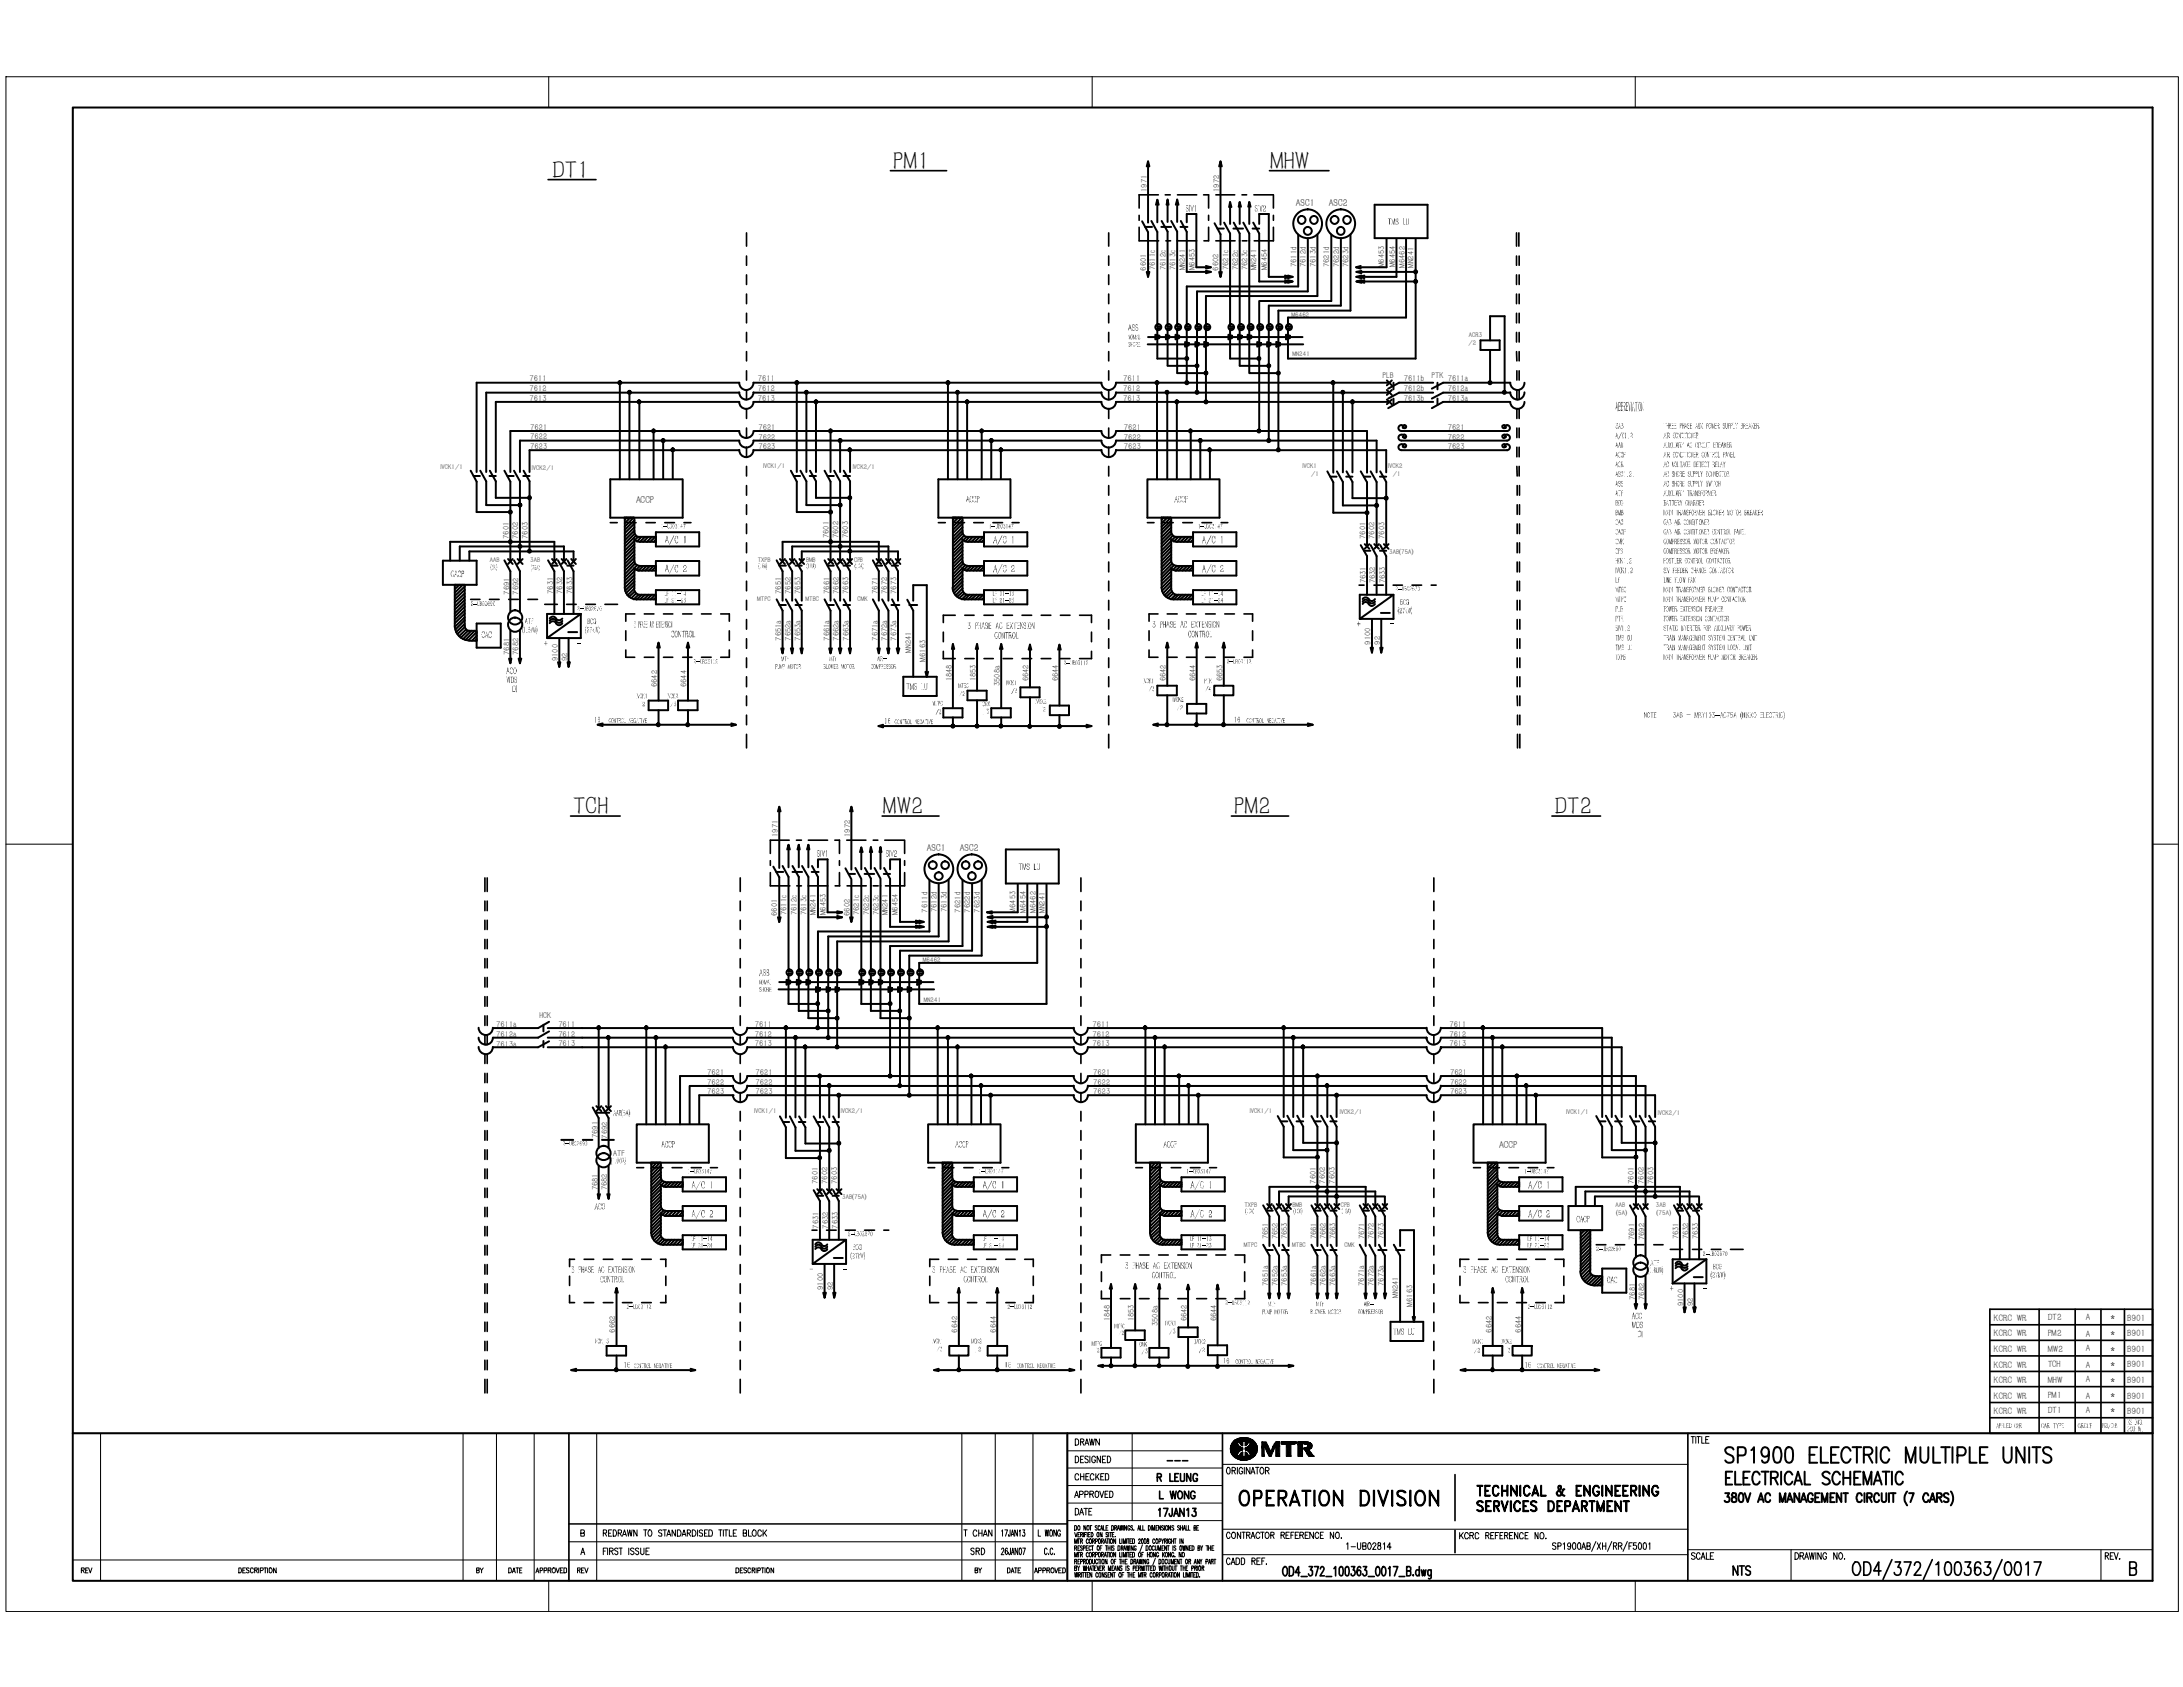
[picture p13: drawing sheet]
<svg xmlns="http://www.w3.org/2000/svg" width="279mm" height="216mm" viewBox="0 0 279 216" stroke-linecap="round" stroke-linejoin="round" font-family="sans-serif">
<defs><g id="words">
<text font-size="20" x="118.7" y="172.8">:11:_ i~1tJ illll</text>
<text font-size="12.9" x="186.6" y="172">~~t1-&quot;</text>
<text font-size="11.8" x="72.7" y="168.9">~-J-~</text>
<text font-size="11.1" x="111.5" y="85.7">lTI~</text>
<text font-size="10.4" x="146.8" y="85.3">~L--~_J</text>
<text font-size="10.2" x="167.5" y="172.8">m·</text>
<text font-size="9.4" x="212.8" y="65.5">--</text>
<g font-size="8.3">
<text x="206.5" y="62.3">.</text>
<text x="206.5" y="78.3">.</text>
<text x="146.8" y="88.6">.</text>
<text x="150.4" y="91.7">.</text>
</g>
<text font-size="7.8" x="212.8" y="56">.....</text>
<g font-size="7.5">
<text x="99.1" y="85.7">ID D1</text>
<text x="158.1" y="91.7">.</text>
</g>
<g font-size="7.3">
<text x="191.9" y="57.7">..</text>
<text x="64.6" y="87.4">..</text>
<text x="138" y="172.8">i</text>
</g>
<g font-size="7.1">
<text x="215.6" y="65.7">...</text>
<text x="212.8" y="67.1">.......</text>
</g>
<text font-size="7" x="206.7" y="81.7">~·</text>
<text font-size="6.6" x="97" y="128.9">=</text>
<text font-size="5.7" x="212.8" y="78.2">...........</text>
<g font-size="5.6">
<text x="212.8" y="70.7">.....</text>
<text x="97" y="77.8">'&quot;]T]T Ill</text>
</g>
<text font-size="5.3" x="123.3" y="77.8">------,</text>
<g font-size="5">
<text x="218.8" y="70.7">....</text>
<text x="268.7" y="201.8">I&quot;'</text>
</g>
<g font-size="4.6">
<text x="82.2" y="79.4">----,</text>
<text x="149.2" y="79.4">----,</text>
</g>
<text font-size="4.3" x="78.5" y="144.4">&quot;&quot;'</text>
<text font-size="4" x="65.4" y="90.5">'</text>
<text font-size="3.8" x="182.8" y="49.9">-</text>
<g font-size="3.5">
<text x="212.8" y="58.6">=:a~~</text>
<text x="206.7" y="68.1">.,</text>
<text x="216.6" y="70.7">.,.</text>
<text x="171.6" y="198.7">•</text>
</g>
<g font-size="3.3">
<text x="70.7" y="22.8">DT1</text>
<text x="114.3" y="21.6">PM1</text>
<text x="162.6" y="21.6">MHW</text>
<text x="206.7" y="65">&quot;</text>
<text x="212.8" y="65.7">'&quot;&quot;</text>
<text x="206.7" y="68.7">&quot;</text>
<text x="206.7" y="71.2">&quot;</text>
<text x="206.7" y="72.5">&quot;</text>
<text x="206.7" y="76.1">'</text>
<text x="206.7" y="77.4">&quot;</text>
<text x="212.8" y="76.1">&quot;'&quot;&quot;</text>
<text x="206.7" y="85.6">&quot;'&quot;</text>
<text x="73.3" y="104.2">TCH</text>
<text x="113" y="104.2">MW2</text>
<text x="157.9" y="104.2">PM2</text>
<text x="199" y="104.2">DT2</text>
</g>
<text font-size="3.2" x="178.8" y="56.6">:I:</text>
<g font-size="3.1">
<text x="206.7" y="59.7">&quot;'</text>
<text x="81.4" y="90">~,</text>
<text x="220.6" y="187.2">SP1900 ELECTRIC MULTIPLE UNITS</text>
<text x="156.9" y="192.4">ORl~;~RATION DIVISION</text>
</g>
<text font-size="3" x="206.7" y="78.4">&quot;</text>
<g font-size="2.9">
<text x="76.1" y="93.6">'</text>
<text x="157.3" y="186.7">.MTR</text>
<text x="131.5" y="199.2">1</text>
<text x="136" y="198.7">J</text>
<text x="237" y="201.2">0D4/372/100363/0017</text>
</g>
<g font-size="2.8">
<text x="220.7" y="190.2">ELECTRICAL SCHEMATIC</text>
<text x="272.4" y="201.8">B</text>
</g>
<text font-size="2.7" x="186.7" y="162.6">r,,</text>
<text font-size="2.6" x="72.7" y="162.5">-;-fU11100ffl- l</text>
<g font-size="2.3">
<text x="61.9" y="116.7">I</text>
<text x="61.9" y="119.1">I</text>
<text x="61.9" y="121.6">I</text>
<text x="61.9" y="124">I</text>
<text x="61.9" y="126.5">I</text>
<text x="61.9" y="128.9">I</text>
<text x="164" y="201.8">OOU72..100363..0017..B.dl!I</text>
</g>
<g font-size="2.2">
<text x="188.9" y="191.6">TECHNICAL &amp; ENGINEERING</text>
<text x="137.4" y="196.7">=TEn._</text>
<text x="188.9" y="193.5">SERVICES DEPARTMENT</text>
</g>
<g font-size="2.1">
<text x="193.9" y="34.1">II</text>
<text x="193.9" y="36.6">II</text>
<text x="193.9" y="39">II</text>
<text x="194.3" y="43.9">I</text>
<text x="93.2" y="80.6">I</text>
<text x="220.5" y="192.4">:llllN IC IIINIIEIENT CIICIIT (7 CMS)</text>
</g>
<g font-size="2">
<text x="194" y="46.3">I</text>
<text x="221.6" y="201.8">HIS</text>
</g>
<g font-size="1.9">
<text x="206.7" y="52.7">!1111111</text>
<text x="127.2" y="199.1">1</text>
</g>
<g font-size="1.8">
<text x="119.7" y="91.8">•I</text>
<text x="148.1" y="194.2">17J!N13</text>
<text x="133.6" y="198.7">c.c.</text>
</g>
<g font-size="1.7">
<text x="148" y="189.7">R LE.NI</text>
<text x="148.2" y="191.9">L WllNG</text>
<text x="123.1" y="196.7">IT</text>
</g>
<g font-size="1.6">
<text x="178.8" y="57.8">ct.</text>
<text x="206.8" y="54.9">w</text>
<text x="89.7" y="83.6">_.J</text>
<text x="79.9" y="84.2">L</text>
<text x="82.3" y="84.2">__</text>
</g>
<g font-size="1.4">
<text x="137.6" y="187.3">DESIGNED</text>
<text x="124.4" y="196.7">CHANI</text>
<text x="128.1" y="196.7">11.wm IL 111H: I</text>
<text x="137.6" y="194">DAlI</text>
<text x="156.9" y="196.7">CONTRACTOR REFERENCE NO</text>
<text x="74.3" y="199.1">A</text>
<text x="76.3" y="199.1">IFlRSTISSUE</text>
<text x="124.2" y="198.7">SRO</text>
<text x="128.1" y="198.7">26JAAD7</text>
<text x="172.3" y="198.7">1-UB02814</text>
</g>
<g font-size="1.3">
<text x="165.9" y="26.3">ASC1</text>
<text x="170.1" y="26.3">ASC2</text>
<text x="81.4" y="64.3">ACCP</text>
<text x="75.1" y="80.6">m</text>
<text x="79.9" y="80.6">~ftl\Htlllllloomn</text>
<text x="118.6" y="108.9">ASC1</text>
<text x="122.9" y="108.9">ASC2</text>
<text x="191.9" y="146.9">ACCP</text>
<text x="137.6" y="185">DRAWN</text>
<text x="137.5" y="191.7">N'PROVED</text>
<text x="137.5" y="189.5">CHECKED</text>
</g>
<g font-size="1.2">
<text x="212.9" y="59.8">Nll!ll/!IEIEl8lllliAI</text>
<text x="212.8" y="73.4">S.1/fl!lllllllOOEIDTlllltll</text>
<text x="154.2" y="87.6">µ</text>
<text x="210.4" y="91.9">l«lTE</text>
<text x="78.2" y="149">11.lt\l!J</text>
<text x="255.2" y="173">KCRC WR</text>
<text x="255.2" y="171">KCRC WR</text>
<text x="255.2" y="169.1">KCRC WR</text>
<text x="262.1" y="169">DT2</text>
<text x="262.1" y="171">PM2</text>
<text x="262.1" y="173">MW2</text>
<text x="267" y="169">A</text>
<text x="267" y="172.9">A</text>
<text x="267" y="171.1">A</text>
<text x="270.1" y="169">*</text>
<text x="270.1" y="173">*</text>
<text x="270.1" y="171">*</text>
<text x="272.2" y="169">B901</text>
<text x="272.2" y="173">B901</text>
<text x="272.2" y="171">B901</text>
<text x="255.2" y="179">KCRC WR</text>
<text x="255.2" y="177">KCRC WR</text>
<text x="255.2" y="175">KCRC WR</text>
<text x="262.1" y="177">MHW</text>
<text x="262.1" y="174.9">TCH</text>
<text x="262.1" y="178.9">PM1</text>
<text x="267" y="176.9">A</text>
<text x="267" y="175.1">A</text>
<text x="267" y="179.1">A</text>
<text x="270.1" y="177">*</text>
<text x="270.1" y="175">*</text>
<text x="270.1" y="178.9">*</text>
<text x="272.2" y="177">B901</text>
<text x="272.2" y="175">B901</text>
<text x="272.2" y="179">B901</text>
<text x="255.2" y="180.9">KCRC WR</text>
<text x="262.1" y="180.9">DT1</text>
<text x="267" y="180.8">A</text>
<text x="270.1" y="180.9">*</text>
<text x="272.2" y="180.9">B901</text>
</g>
<g font-size="1.1">
<text x="146.8" y="24.6" transform="rotate(-90 146.8 24.6)">1971</text>
<text x="156" y="24.6" transform="rotate(-90 156 24.6)">1972</text>
<text x="146.7" y="34.6" transform="rotate(-90 146.7 34.6)">6601</text>
<text x="147.9" y="34.6" transform="rotate(-90 147.9 34.6)">7611c</text>
<text x="149.2" y="34.6" transform="rotate(-90 149.2 34.6)">7612c</text>
<text x="150.4" y="34.6" transform="rotate(-90 150.4 34.6)">7613c</text>
<text x="151.7" y="34.6" transform="rotate(-90 151.7 34.6)">MN241</text>
<text x="152.9" y="34.6" transform="rotate(-90 152.9 34.6)">M6453</text>
<text x="156" y="34.6" transform="rotate(-90 156 34.6)">6602</text>
<text x="157.2" y="34.6" transform="rotate(-90 157.2 34.6)">7621c</text>
<text x="158.5" y="34.6" transform="rotate(-90 158.5 34.6)">7622c</text>
<text x="159.7" y="34.6" transform="rotate(-90 159.7 34.6)">7623c</text>
<text x="160.8" y="34.6" transform="rotate(-90 160.8 34.6)">MN241</text>
<text x="162.2" y="34.6" transform="rotate(-90 162.2 34.6)">M6454</text>
<text x="165.9" y="34.2" transform="rotate(-90 165.9 34.2)">7611d</text>
<text x="167.1" y="34.2" transform="rotate(-90 167.1 34.2)">7612d</text>
<text x="168.4" y="34.2" transform="rotate(-90 168.4 34.2)">7613d</text>
<text x="170.1" y="34.2" transform="rotate(-90 170.1 34.2)">7621d</text>
<text x="171.4" y="34.2" transform="rotate(-90 171.4 34.2)">7622d</text>
<text x="172.6" y="34.2" transform="rotate(-90 172.6 34.2)">7623d</text>
<text x="177.2" y="34.2" transform="rotate(-90 177.2 34.2)">M6453</text>
<text x="178.6" y="34.2" transform="rotate(-90 178.6 34.2)">M6454</text>
<text x="179.8" y="34.3" transform="rotate(-90 179.8 34.3)">M6462</text>
<text x="180.9" y="34.3" transform="rotate(-90 180.9 34.3)">MN241</text>
<text x="67.8" y="48.8">7611</text>
<text x="67.8" y="50.1">7612</text>
<text x="67.8" y="51.3">7613</text>
<text x="97" y="51.3">7613</text>
<text x="97" y="50.1">7612</text>
<text x="97" y="48.8">7611</text>
<text x="143.8" y="51.3">7613</text>
<text x="143.8" y="48.8">7611</text>
<text x="143.8" y="50.1">7612</text>
<text x="177" y="48.4">PLB</text>
<text x="179.7" y="51.3">7613b</text>
<text x="179.7" y="48.8">7611b</text>
<text x="179.7" y="50.1">7612b</text>
<text x="183.2" y="48.4">PTK</text>
<text x="185.3" y="51.3">7613a</text>
<text x="185.3" y="48.8">7611a</text>
<text x="185.3" y="50.1">7612a</text>
<text x="67.9" y="56.2">7622</text>
<text x="67.9" y="57.4">7623</text>
<text x="67.9" y="55">7621</text>
<text x="97.1" y="55">7621</text>
<text x="97.1" y="56.3">7622</text>
<text x="97.1" y="57.4">7623</text>
<text x="143.9" y="56.3">7622</text>
<text x="143.9" y="55">7621</text>
<text x="143.9" y="57.4">7623</text>
<text x="185.3" y="57.4">7623</text>
<text x="185.3" y="55">7621</text>
<text x="185.3" y="56.3">7622</text>
<text x="212.8" y="54.9">WIIIIIE/llltl'IIIEIBlfftYl!fNB</text>
<text x="206.8" y="66">M</text>
<text x="65.1" y="69" transform="rotate(-90 65.1 69)">7601</text>
<text x="66.3" y="69" transform="rotate(-90 66.3 69)">7602</text>
<text x="67.6" y="69" transform="rotate(-90 67.6 69)">7603</text>
<text x="106.1" y="68.9" transform="rotate(-90 106.1 68.9)">7601</text>
<text x="107.3" y="68.9" transform="rotate(-90 107.3 68.9)">7602</text>
<text x="108.5" y="68.9" transform="rotate(-90 108.5 68.9)">7603</text>
<text x="174.8" y="69" transform="rotate(-90 174.8 69)">7601</text>
<text x="175.9" y="69" transform="rotate(-90 175.9 69)">7602</text>
<text x="177.2" y="69" transform="rotate(-90 177.2 69)">7603</text>
<text x="65.2" y="76.1" transform="rotate(-90 65.2 76.1)">7691</text>
<text x="66.4" y="76.1" transform="rotate(-90 66.4 76.1)">7692</text>
<text x="70.8" y="76" transform="rotate(-90 70.8 76)">7631</text>
<text x="72" y="76" transform="rotate(-90 72 76)">7632</text>
<text x="73.3" y="76" transform="rotate(-90 73.3 76)">7633</text>
<text x="100" y="76" transform="rotate(-90 100 76)">7651</text>
<text x="101.2" y="76" transform="rotate(-90 101.2 76)">7652</text>
<text x="102.4" y="76" transform="rotate(-90 102.4 76)">7653</text>
<text x="106.2" y="76" transform="rotate(-90 106.2 76)">7661</text>
<text x="107.4" y="76" transform="rotate(-90 107.4 76)">7662</text>
<text x="108.6" y="76" transform="rotate(-90 108.6 76)">7663</text>
<text x="112.4" y="76" transform="rotate(-90 112.4 76)">7671</text>
<text x="113.5" y="76" transform="rotate(-90 113.5 76)">7672</text>
<text x="114.8" y="76" transform="rotate(-90 114.8 76)">7673</text>
<text x="174.8" y="74.7" transform="rotate(-90 174.8 74.7)">7631</text>
<text x="176" y="74.7" transform="rotate(-90 176 74.7)">7632</text>
<text x="177.3" y="74.7" transform="rotate(-90 177.3 74.7)">7633</text>
<text x="206.7" y="73.4">IIOll.l</text>
<text x="212.8" y="75.8">lllll'IIWIRIIIBll.aEIIJ)(l&quot;NJltl</text>
<text x="65.2" y="83.8" transform="rotate(-90 65.2 83.8)">7681</text>
<text x="66.4" y="83.8" transform="rotate(-90 66.4 83.8)">7682</text>
<text x="100" y="82" transform="rotate(-90 100 82)">7651a</text>
<text x="101.2" y="82" transform="rotate(-90 101.2 82)">7652a</text>
<text x="102.4" y="82" transform="rotate(-90 102.4 82)">7653a</text>
<text x="106.2" y="82" transform="rotate(-90 106.2 82)">7661a</text>
<text x="107.4" y="82" transform="rotate(-90 107.4 82)">7662a</text>
<text x="108.6" y="82" transform="rotate(-90 108.6 82)">7663a</text>
<text x="112.3" y="82" transform="rotate(-90 112.3 82)">7671a</text>
<text x="113.5" y="82" transform="rotate(-90 113.5 82)">7672a</text>
<text x="114.8" y="82" transform="rotate(-90 114.8 82)">7673a</text>
<text x="116.6" y="83.5" transform="rotate(-90 116.6 83.5)">MN241</text>
<text x="175.4" y="82.5" transform="rotate(-90 175.4 82.5)">9100</text>
<text x="176.7" y="82.5" transform="rotate(-90 176.7 82.5)">92</text>
<text x="212.8" y="83.2">1l\lll-llmlllll'Clll.lllT</text>
<text x="212.8" y="82">11\111-llmlNtmll,ll.llfT</text>
<text x="212.8" y="80.8">iT!lllMIBlllliRl/lltlffli9f!ll</text>
<text x="71.4" y="84.6" transform="rotate(-90 71.4 84.6)">9100</text>
<text x="72.6" y="84.6" transform="rotate(-90 72.6 84.6)">92</text>
<text x="84.1" y="88" transform="rotate(-90 84.1 88)">6642</text>
<text x="87.9" y="88" transform="rotate(-90 87.9 88)">6644</text>
<text x="118.4" y="84.7" transform="rotate(-90 118.4 84.7)">M6163</text>
<text x="121.8" y="87.2" transform="rotate(-90 121.8 87.2)">1848</text>
<text x="124.9" y="87.2" transform="rotate(-90 124.9 87.2)">1853</text>
<text x="128" y="87.8" transform="rotate(-90 128 87.8)">3508a</text>
<text x="131.7" y="87.2" transform="rotate(-90 131.7 87.2)">6642</text>
<text x="135.4" y="87.2" transform="rotate(-90 135.4 87.2)">6644</text>
<text x="149.2" y="87.2" transform="rotate(-90 149.2 87.2)">6642</text>
<text x="153" y="87.2" transform="rotate(-90 153 87.2)">6644</text>
<text x="156.5" y="87.2" transform="rotate(-90 156.5 87.2)">6653</text>
<text x="212.8" y="84.5">lllll'llWIIOIIBWlmlllfllfll</text>
<text x="214.1" y="91.9">l/,'l~MIYIOhl[l76.l(IIK!rommM)</text>
<text x="99.6" y="107.1" transform="rotate(-90 99.6 107.1)">1971</text>
<text x="108.8" y="107.1" transform="rotate(-90 108.8 107.1)">1972</text>
<text x="99.5" y="117.2" transform="rotate(-90 99.5 117.2)">6601</text>
<text x="100.7" y="117.1" transform="rotate(-90 100.7 117.1)">7611c</text>
<text x="102" y="117.1" transform="rotate(-90 102 117.1)">7612c</text>
<text x="103.2" y="117.1" transform="rotate(-90 103.2 117.1)">7613c</text>
<text x="104.4" y="117.1" transform="rotate(-90 104.4 117.1)">MN241</text>
<text x="105.7" y="117.1" transform="rotate(-90 105.7 117.1)">M6453</text>
<text x="108.8" y="117.2" transform="rotate(-90 108.8 117.2)">6602</text>
<text x="110" y="117.1" transform="rotate(-90 110 117.1)">7621c</text>
<text x="111.3" y="117.1" transform="rotate(-90 111.3 117.1)">7622c</text>
<text x="112.5" y="117.1" transform="rotate(-90 112.5 117.1)">7623c</text>
<text x="113.6" y="117.1" transform="rotate(-90 113.6 117.1)">MN241</text>
<text x="114.9" y="117.1" transform="rotate(-90 114.9 117.1)">M6454</text>
<text x="118.7" y="116.8" transform="rotate(-90 118.7 116.8)">7611d</text>
<text x="119.9" y="116.8" transform="rotate(-90 119.9 116.8)">7612d</text>
<text x="121.2" y="116.8" transform="rotate(-90 121.2 116.8)">7613d</text>
<text x="122.9" y="116.8" transform="rotate(-90 122.9 116.8)">7621d</text>
<text x="124.2" y="116.8" transform="rotate(-90 124.2 116.8)">7622d</text>
<text x="125.4" y="116.8" transform="rotate(-90 125.4 116.8)">7623d</text>
<text x="130" y="116.8" transform="rotate(-90 130 116.8)">M6453</text>
<text x="131.3" y="116.8" transform="rotate(-90 131.3 116.8)">M6454</text>
<text x="132.6" y="116.8" transform="rotate(-90 132.6 116.8)">M6462</text>
<text x="133.7" y="116.8" transform="rotate(-90 133.7 116.8)">MN241</text>
<text x="63.5" y="131.5">7611a</text>
<text x="69" y="130.3">HCK</text>
<text x="71.5" y="131.4">7611</text>
<text x="96.6" y="131.4">7611</text>
<text x="139.8" y="131.4">7611</text>
<text x="185.5" y="131.4">7611</text>
<text x="63.5" y="133.9">7613a</text>
<text x="63.5" y="132.8">7612a</text>
<text x="71.5" y="132.7">7612</text>
<text x="71.5" y="133.9">7613</text>
<text x="90.5" y="137.5">7621</text>
<text x="96.6" y="132.7">7612</text>
<text x="96.6" y="133.9">7613</text>
<text x="96.7" y="137.5">7621</text>
<text x="139.8" y="132.7">7612</text>
<text x="139.8" y="133.9">7613</text>
<text x="139.9" y="137.5">7621</text>
<text x="185.5" y="133.9">7613</text>
<text x="185.5" y="132.7">7612</text>
<text x="185.6" y="137.5">7621</text>
<text x="90.5" y="138.8">7622</text>
<text x="90.5" y="140">7623</text>
<text x="96.7" y="140">7623</text>
<text x="96.7" y="138.8">7622</text>
<text x="139.9" y="140">7623</text>
<text x="139.9" y="138.8">7622</text>
<text x="185.6" y="140">7623</text>
<text x="185.6" y="138.8">7622</text>
<text x="76.5" y="145.7" transform="rotate(-90 76.5 145.7)">7691</text>
<text x="77.8" y="145.7" transform="rotate(-90 77.8 145.7)">7692</text>
<text x="78.5" y="148">ATF</text>
<text x="76.5" y="152.4" transform="rotate(-90 76.5 152.4)">7681</text>
<text x="77.7" y="152.4" transform="rotate(-90 77.7 152.4)">7682</text>
<text x="104.7" y="151.5" transform="rotate(-90 104.7 151.5)">7601</text>
<text x="105.9" y="151.5" transform="rotate(-90 105.9 151.5)">7602</text>
<text x="107.1" y="151.5" transform="rotate(-90 107.1 151.5)">7603</text>
<text x="168.4" y="151.5" transform="rotate(-90 168.4 151.5)">7601</text>
<text x="169.6" y="151.5" transform="rotate(-90 169.6 151.5)">7602</text>
<text x="170.9" y="151.5" transform="rotate(-90 170.9 151.5)">7603</text>
<text x="209.1" y="151.5" transform="rotate(-90 209.1 151.5)">7601</text>
<text x="210.4" y="151.5" transform="rotate(-90 210.4 151.5)">7602</text>
<text x="211.6" y="151.5" transform="rotate(-90 211.6 151.5)">7603</text>
<text x="104.8" y="157.2" transform="rotate(-90 104.8 157.2)">7631</text>
<text x="106" y="157.2" transform="rotate(-90 106 157.2)">7632</text>
<text x="107.2" y="157.2" transform="rotate(-90 107.2 157.2)">7633</text>
<text x="162.3" y="158.6" transform="rotate(-90 162.3 158.6)">7651</text>
<text x="163.5" y="158.6" transform="rotate(-90 163.5 158.6)">7652</text>
<text x="164.8" y="158.6" transform="rotate(-90 164.8 158.6)">7653</text>
<text x="168.5" y="158.6" transform="rotate(-90 168.5 158.6)">7661</text>
<text x="169.7" y="158.6" transform="rotate(-90 169.7 158.6)">7662</text>
<text x="170.9" y="158.6" transform="rotate(-90 170.9 158.6)">7663</text>
<text x="174.6" y="158.6" transform="rotate(-90 174.6 158.6)">7671</text>
<text x="175.9" y="158.6" transform="rotate(-90 175.9 158.6)">7672</text>
<text x="177.1" y="158.6" transform="rotate(-90 177.1 158.6)">7673</text>
<text x="209.2" y="158.7" transform="rotate(-90 209.2 158.7)">7691</text>
<text x="210.5" y="158.7" transform="rotate(-90 210.5 158.7)">7692</text>
<text x="214.8" y="158.6" transform="rotate(-90 214.8 158.6)">7631</text>
<text x="216.1" y="158.6" transform="rotate(-90 216.1 158.6)">7632</text>
<text x="217.3" y="158.6" transform="rotate(-90 217.3 158.6)">7633</text>
<text x="105.4" y="165.1" transform="rotate(-90 105.4 165.1)">9100</text>
<text x="106.6" y="165.1" transform="rotate(-90 106.6 165.1)">92</text>
<text x="162.3" y="164.6" transform="rotate(-90 162.3 164.6)">7651a</text>
<text x="163.5" y="164.6" transform="rotate(-90 163.5 164.6)">7652a</text>
<text x="164.8" y="164.6" transform="rotate(-90 164.8 164.6)">7653a</text>
<text x="168.5" y="164.6" transform="rotate(-90 168.5 164.6)">7661a</text>
<text x="169.7" y="164.6" transform="rotate(-90 169.7 164.6)">7662a</text>
<text x="170.9" y="164.6" transform="rotate(-90 170.9 164.6)">7663a</text>
<text x="174.6" y="164.6" transform="rotate(-90 174.6 164.6)">7671a</text>
<text x="175.9" y="164.6" transform="rotate(-90 175.9 164.6)">7672a</text>
<text x="177.1" y="164.6" transform="rotate(-90 177.1 164.6)">7673a</text>
<text x="178.9" y="166.1" transform="rotate(-90 178.9 166.1)">MN241</text>
<text x="180.8" y="167.2" transform="rotate(-90 180.8 167.2)">M6163</text>
<text x="209.3" y="166.4" transform="rotate(-90 209.3 166.4)">7681</text>
<text x="210.5" y="166.4" transform="rotate(-90 210.5 166.4)">7682</text>
<text x="215.5" y="167.2" transform="rotate(-90 215.5 167.2)">9100</text>
<text x="216.7" y="167.2" transform="rotate(-90 216.7 167.2)">92</text>
<text x="78.7" y="170.6" transform="rotate(-90 78.7 170.6)">6662</text>
<text x="122.6" y="170.6" transform="rotate(-90 122.6 170.6)">6642</text>
<text x="127.5" y="170.6" transform="rotate(-90 127.5 170.6)">6644</text>
<text x="142" y="169.1" transform="rotate(-90 142 169.1)">1848</text>
<text x="145.1" y="169.1" transform="rotate(-90 145.1 169.1)">1853</text>
<text x="148.2" y="169.7" transform="rotate(-90 148.2 169.7)">3508a</text>
<text x="151.9" y="169.1" transform="rotate(-90 151.9 169.1)">6642</text>
<text x="155.7" y="169.1" transform="rotate(-90 155.7 169.1)">6644</text>
<text x="190.9" y="170.6" transform="rotate(-90 190.9 170.6)">6642</text>
<text x="194.7" y="170.6" transform="rotate(-90 194.7 170.6)">6644</text>
<text x="145.5" y="196.3">11</text>
<text x="146.9" y="196.7">_..._E</text>
</g>
<text font-size="1" x="195.1" y="175.1">l!CD111111.mll\E</text>
<g font-size=".9">
<text x="165.3" y="40.5">M6462</text>
<text x="165.4" y="45.6">MN241</text>
<text x="188" y="44.1">/2</text>
<text x="188" y="43.1">ACR3</text>
<text x="56.4" y="60">IVCK1/1</text>
<text x="97.7" y="59.9">IVCK1/1</text>
<text x="109.1" y="60">IVCK2/1</text>
<text x="166.7" y="59.9">IVCK1</text>
<text x="177.7" y="59.9">IVCK2</text>
<text x="68.1" y="60.2">IVCK2/1</text>
<text x="167.8" y="61">/1</text>
<text x="178.3" y="61">/1</text>
<text x="62.7" y="72">AAB</text>
<text x="67.9" y="72">3AB</text>
<text x="97" y="72">TXPB</text>
<text x="103.2" y="72">BMB</text>
<text x="109.3" y="72">CPB</text>
<text x="177.8" y="70.9">3AB(75A)</text>
<text x="96.9" y="77">MTPC</text>
<text x="103.1" y="77">MTBC</text>
<text x="109.8" y="77">CMK</text>
<text x="118.1" y="123.1">M6462</text>
<text x="118.2" y="128.2">MN241</text>
<text x="96.5" y="142.4">IVCK1/1</text>
<text x="107.6" y="142.4">IVCK2/1</text>
<text x="160" y="142.5">IVCK1/1</text>
<text x="171.5" y="142.6">IVCK2/1</text>
<text x="200.4" y="142.6">IVCK1/1</text>
<text x="212.2" y="142.7">IVCK2/1</text>
<text x="107.8" y="153.4">3AB(75A)</text>
<text x="159.3" y="154.5">TXPB</text>
<text x="165.4" y="154.5">BMB</text>
<text x="171.6" y="154.5">CPB</text>
<text x="206.8" y="154.5">AAB</text>
<text x="206.8" y="155.4">(5A)</text>
<text x="211.9" y="154.5">3AB</text>
<text x="212" y="155.5">(75A)</text>
<text x="159.2" y="159.6">MTPC</text>
<text x="165.4" y="159.6">MTBC</text>
<text x="172.1" y="159.6">CMK</text>
</g>
</g></defs>
<g fill="none" stroke="#000" stroke-width=".25">
<path d="M9.3 13.8h266.2v188.5h-266.2zM146.2 28.3l.7 1.4v5.7M146.6 29h.8M146.8 34.8l.1 .6 .2-.6M146.8 21.3l.1-.6 .2 .6M146.9 20.7v7.8M147.4 28.3l.7 1.4v12.1h.4M148 26.2l.1-.6 .2 .6M148.1 25.6v2.8M148.6 29h1.3M148.7 28.3l.7 1.3v12.2h.4M149.3 26.2l.1-.6 .2 .6"/>
<path d="M149.4 25.5v2.9M149.9 28.3l.8 1.3v12.2h.3M150.5 26.2l.2-.6 .1 .6M150.7 25.5v2.9M151.1 29h.9M151.1 28.3l.8 1.4v5.1h3.1l-.7-.1M151.9 28.4v-1h1.2v6.8h1.9M154.3 34l.7 .2-.7 .2M155 34.8l-.7 .2M155.4 28.6l.8 1.4v5.4M155.8 29.3h.8M156 34.8l.2 .6 .2-.6"/>
<path d="M156 21.3l.2-.6 .2 .6M156.2 20.7v8M156.7 28.5l.7 1.4v11.9h.4M157.3 26.5l.1-.6 .2 .6M157.4 25.9v2.8M157.9 29.3h1.2M157.9 28.5l.8 1.4v11.9h.3M158.5 26.5l.2-.6 .1 .6M158.7 25.9v2.8M159.1 28.5l.8 1.4v11.9h.4M159.8 26.5l.1-.6 .2 .6M159.9 25.9v2.8"/>
<path d="M160.3 29.3h.9M160.4 28.5l.8 1.4v6.1h4.2M161.2 28.7v-1.3h1.2v8h3M164.5 35.3l.6 .1-.6 .2M164.5 35.9l.6 .1-.6 .2M164.8 35.3l.6 .1M164.8 35.9l.6 .1-.6 .2M165.4 35.4l-.6 .2M166.2 30v6.7h-14.3v5.1h.4M167.4 30.5v6.8h-14.2v4.5h.4M168.6 30v7.9h-14.3v3.9h.5M170.4 30v8.5h-9.2v3.3h.3"/>
<path d="M171.6 30.5v8.6h-9.2v2.7h.4M172.8 30v9.8h-9.2v2h.4M173.6 34.8h7.6M173.6 36h7.6M173.6 35.4l.6 .2M174.2 34l-.6 .2 .6 .2M174.2 35.9l-.6 .1 .6 .2M174.2 34.7l-.6 .1 .6 .2M174.2 35.3l-.6 .1M174.6 35.9l-.6 .1 .6 .2M174.6 35.3l-.6 .1 .6 .2M175.9 26.2h6.8v4.3h-6.8z"/>
<path d="M177.5 30.6v3.6h-3.9M178.7 30.6v4.8h-5.1M180 30.6v10h-15.2v1.2h.4M181.2 30.6v15.3h-16.4v-3.9h.4M79.3 49v12.3M80.6 50.2v11.1M81.8 51.4v9.9M83.7 55.2v6.1M84.9 56.4v4.9M86.1 57.6v3.7M94.6 50.2h-32.4v10.2M94.6 57.6h-26.8v2.8"/>
<path d="M96.4 50.2h44.6M96.4 57.6h44.6M96.4 50.2a.91 .91 0 0 1-.9 .9 .91 .91 0 0 1-.9-.9M96.4 57.6a.91 .91 0 0 1-.9 .9 .91 .91 0 0 1-.9-.9M96.4 55.2a.91 .91 0 0 1-.9 .8 .91 .91 0 0 1-.9-.8h-29.3v5.2M96.5 55.2h44.5a.93 .93 0 0 0 .9 .8 .93 .93 0 0 0 .9-.8h32.2v5.3M102 49v11.4M103.2 50.2v10.2M104.4 51.4v9M106.3 55.2v5.2M107.5 56.4v4M108.8 57.6v2.8"/>
<path d="M121.3 49v12.3M122.6 50.2v11.1M123.8 51.4v9.9M125.6 55.2v6.1M126.9 56.4v4.9M128.1 57.6v3.7M142.8 50.2a.93 .93 0 0 1-.9 .9 .93 .93 0 0 1-.9-.9M142.8 57.6a.93 .93 0 0 1-.9 .9 .93 .93 0 0 1-.9-.9M142.8 50.2h35M142.8 57.6h34.6v2.9M146.9 44.1h19.9M146.9 43.1h19.8"/>
<path d="M147.9 42.8l.5 .2v.3l-.5 .1zM148.1 49v12.3M148.5 42h-.4v3.9h3.8M149.2 42.8l.4 .2v.3l-.4 .1zM149.4 50.2v11.1M149.4 46.8h3.8M149.8 42h-.4v4.8M150.5 42.8l.4 .2v.3l-.4 .1zM150.6 51.4v9.9M150.7 47.8h3.6M151 42h-.3v5.7M151.7 43.8l.4 .1v.3l-.4 .2z"/>
<path d="M152.3 42h-.4v7M152.4 55.2v6.1M153 43.8l.4 .1v.3l-.4 .2zM153.6 42h-.4v8.2M153.6 56.4v4.9M154.1 43.8l.5 .1v.3l-.5 .2zM154.8 42h-.5v9.4M154.9 57.6v3.7M157.2 42.8l.5 .2v.3l-.5 .1zM157.8 42h-.4v3.9h3.8M158.5 42.8l.4 .2v.3l-.4 .1zM158.7 46.8h3.7"/>
<path d="M159 42h-.3v4.8M159.7 42.8l.4 .2v.3l-.4 .1zM160.3 42h-.4v5.8h3.7M160.9 43.8l.5 .1v.3l-.5 .2zM161.5 42h-.3v13.2M162.2 43.8l.4 .1v.3l-.4 .2zM162.8 42h-.4v14.4M163.4 43.8l.4 .1v.3l-.4 .2zM164 42h-.4v15.6M164.6 42.8l.5 .2v.3l-.5 .1zM170.6 49v11.5M171.9 50.2v10.3"/>
<path d="M173.1 51.4v9.1M177.5 49.9l.6 .6M177.5 51.1l.6 .6M177.5 48.7l.6 .6M177.8 49h-35a.93 .93 0 0 1-.9 .9 .93 .93 0 0 1-.9-.9h-44.6a.91 .91 0 0 1-.9 .9 .91 .91 0 0 1-.9-.9h-33.6v11.4M177.8 51.4h-35a.93 .93 0 0 1-.9 .9 .93 .93 0 0 1-.9-.9h-44.6a.91 .91 0 0 1-.9 .9 .91 .91 0 0 1-.9-.9h-31.1v9M178.1 49.9l-.6 .6M178.1 51.1l-.6 .6M178.1 48.7l-.6 .6M178.4 49v.8M178.4 51v.8M179.4 55.2h13.5"/>
<path d="M179.4 56.4h13.5M179.4 57.6h13.5M183.4 49h-4.3l-1.4 .7M183.4 50.2h-4.3l-1.4 .8M183.4 51.4h-4.3l-1.4 .8M184 51v.8M184.7 49h8.6a.91 .91 0 0 0 .9 .9 .91 .91 0 0 0 .9-.9M189.5 43.6h2.4v1.2h-2.4zM190.7 43.6v-3.1h1.9v9.7M190.7 44.8v4.2M193.3 51.4h-8.6l-1.4 .8M193.3 50.2h-8.6l-1.4 .8"/>
<path d="M195.1 50.2a.91 .91 0 0 1-.9 .9 .91 .91 0 0 1-.9-.9M195.1 51.4a.91 .91 0 0 1-.9 .9 .91 .91 0 0 1-.9-.9M56.7 71.8h4.3v3h-4.3zM57.6 71.8v-2.5h13.4v2.5M58.2 74.8v5.3M58.3 74.8l-.1 .2M58.8 74.8l-.6 .6M58.8 71.8v-1.9h13.4v1.9M59.2 74.8l-1 1.1M59.5 74.8v5.3M59.5 79.8l-1.1 1.1M59.5 79.4l-1.2 1.2"/>
<path d="M59.5 79l-1.3 1.2M59.5 78.5l-1.3 1.3M59.5 78.1l-1.3 1.2M59.5 77.6l-1.3 1.3M59.5 77.2l-1.3 1.3M59.5 76.8l-1.3 1.2M59.5 76.4l-1.3 1.2M59.5 75.9l-1.3 1.2M59.5 75.5l-1.3 1.2M59.5 75.1l-1.3 1.2M60.1 71.8v-1.2h13.3v1.2M60.2 60.2l.8 1.4v3.9h4.3"/>
<path d="M60.6 60.9h.8M61 79.8h3.1v3.1h-3.1zM61.5 60.2l.7 1.4v3h4.3M62.7 60.9h.8M62.7 60.2l.8 1.4v2.1h4.3M64.6 60.2l.7 1.4v10.2M64.6 71.7l.7 1.4v5.3M64.9 60.9h.8M65 71.5l.6 .7M65.6 71.5l-.6 .7M65.8 60.2l.7 1.4v10.2M65.8 71.7l.7 1.4v5.3"/>
<path d="M66.3 71.5l.6 .7M66.5 60.4v-4h28.1a.91 .91 0 0 0 .9 .9 .91 .91 0 0 0 .9-.9h44.6a.93 .93 0 0 0 .9 .9 .93 .93 0 0 0 .9-.9h33.4v4.1M66.9 71.5l-.6 .7M67 60.9h.8M67 60.2l.8 1.4v9M70 78.6h4.3l-4.3 3.1zM70.1 71.7l.9 1.4v5.5M70.4 79.8a.49 .49 0 0 1 .5-.3 .49 .49 0 0 1 .4 .4 .45 .45 0 0 0 .7-.1M70.4 79.5a.49 .49 0 0 1 .5-.3 .49 .49 0 0 1 .4 .4 .45 .45 0 0 0 .7-.1M70.4 79.2a.49 .49 0 0 1 .4-.3 .49 .49 0 0 1 .5 .4 .5 .5 0 0 0 .7-.1M70.6 72.4h.8M70.7 71.5l.5 .7"/>
<path d="M71.2 71.5l-.5 .7M71.4 71.7l.8 1.4v5.5M71.9 71.5l.6 .7M72.5 71.5l-.6 .7M72.6 72.4h.8M72.6 71.7l.8 1.4v5.5M73.1 71.5l.6 .7M73.7 71.5l-.6 .7M74.3 78.6v3.1h-4.3M80.2 66.3l-.2 .2M80.6 66.3l-.6 .7M81.1 66.3l-1.1 1.1"/>
<path d="M81.2 75.3a.82 .82 0 0 0 .6 .8M81.2 68.1v-1.8h-1.2v8.9a1.52 1.52 0 0 0 1.5 1.5l.6-.6M81.2 66.6l-1.2 1.2M81.2 74l-1.2 1.2M81.2 73.6l-1.2 1.2M81.2 73.1l-1.2 1.2M81.2 71.8l-1.2 1.2M81.2 71.4l-1.2 1.2M81.2 71l-1.2 1.2M81.2 69.2l-1.2 1.2M81.2 67.9l-1.2 1.2M81.2 67.5l-1.2 1.2"/>
<path d="M81.2 67l-1.2 1.2M81.2 75.3l-.9 .9M81.2 72.7l.2 .2 .4 .1M81.2 69l.2 .2 .4 .1M81.2 68.1a.62 .62 0 0 0 .6 .6M81.2 72.7v2.6M81.2 74.8l-1.1 1.1M81.2 74.4l-1.2 1.2M81.2 70.5l-1.2 1.3M81.2 70.1l-1.2 1.2M81.2 69.6l-1.2 1.3M81.2 69v2.8a.61 .61 0 0 0 .6 .6"/>
<path d="M81.2 75.7l-.7 .7M81.2 68.3l-1.2 1.3M81.3 72.1l-1.3 1.4M81.4 68.5l-1.4 1.5M81.4 75.9l-.6 .6M81.5 72.3l-1.5 1.6M81.7 68.7l-.5 .4M81.7 76.1l-.6 .6M81.8 72.4h2.1v.6h-2.1M81.8 76.1h2.1v.6M81.8 69.3h2.1M81.8 68.7h2.1"/>
<path d="M81.9 72.4l-.5 .5M82.1 68.7l-.6 .6M82.3 72.4l-.6 .6M82.5 68.7l-.6 .6M82.5 76.1l-.6 .6M82.8 72.4l-.6 .6M83 68.7l-.7 .6M83 76.1l-.6 .6M83.2 72.4l-.6 .6M83.4 68.7l-.6 .6M83.4 76.1l-.6 .6M83.7 72.4l-.7 .6"/>
<path d="M83.9 76.1l-.6 .6M83.9 68.7l-.7 .6M83.9 72.9v.1M83.9 76.5l-.2 .2M83.9 69l-.2 .3M83.9 72.5l-.5 .5M83.9 68.1h5.6v1.8h-5.6zM83.9 71.8h5.6v1.9h-5.6zM83.9 77.3v-1.8h5.6v1.8M87.4 61.3v5h-9.3v-5h9.2M99.4 71.7l.8 1.4M99.8 71.5l.7 .7"/>
<path d="M100.5 71.5l-.7 .7M100.6 71.7l.8 1.4M101.1 71.5l.6 .7M101.2 60.2l.8 1.4v3.9h4.3M101.6 60.9h.8M101.7 71.5l-.6 .7M101.8 71.7l.8 1.4M102.3 71.5l.6 .7M102.4 60.2l.8 1.4v3h4.3M102.9 71.5l-.6 .7M103.6 60.9h.8M103.7 60.2l.7 1.4v2.1h4.4"/>
<path d="M105.5 60.2l.8 1.4v10.2M105.5 71.7l.8 1.4M105.9 60.9h.8M106 71.5l.6 .7M106.6 71.5l-.6 .7M106.8 60.2l.7 1.4v10.2M106.8 71.7l.7 1.4M107.2 71.5l.7 .7M107.9 71.5l-.7 .7M107.9 60.9h.9M108 60.2l.8 1.4v10.2M108 71.7l.8 1.4"/>
<path d="M108.5 71.5l.6 .7M109.1 71.5l-.6 .7M111.7 71.7l.8 1.4M112.2 71.5l.6 .7M112.5 71.8v-2.5h-12.3v2.5M112.8 71.5l-.6 .7M112.9 71.7l.8 1.4M113.4 71.5l.6 .7M113.7 71.8v-1.9h-12.3v1.9M114 71.5l-.6 .7M114.2 71.7l.7 1.4M114.6 71.5l.6 .7"/>
<path d="M114.9 71.8v-1.2h-12.3v1.2M115.2 71.5l-.6 .7M122 66.3v8.9M122.2 66.3l-.2 .2M122.6 66.3l-.6 .7M123.1 66.3l-1.1 1.1M123.1 72.7l.4 .3h.3h2.1M123.1 69l.4 .3h.3M123.2 69v2.8a.61 .61 0 0 0 .6 .6M123.2 68.1a.62 .62 0 0 0 .6 .6h2.1M123.2 66.3v1.8M123.2 72.7v2.6"/>
<path d="M123.2 66.6l-1.2 1.2M123.2 73.6l-1.2 1.2M123.2 73.1l-1.2 1.2M123.2 71.8l-1.2 1.2M123.2 71.4l-1.2 1.2M123.2 71l-1.2 1.2M123.2 70.5l-1.2 1.3M123.2 70.1l-1.2 1.2M123.2 69.6l-1.2 1.3M123.2 69.2l-1.2 1.2M123.2 68.3l-1.2 1.3M123.2 67.9l-1.2 1.2"/>
<path d="M123.2 67.5l-1.2 1.2M123.2 67l-1.2 1.2M123.3 72.1l-1.3 1.4M123.4 68.5l-1.4 1.5M123.5 72.3l-1.5 1.6M123.7 68.7l-.4 .4M123.8 69.3h2.1M123.8 72.4h2.1M123.9 72.4l-.5 .5M124.1 68.7l-.6 .6M124.3 72.4l-.6 .6M124.5 68.7l-.6 .6"/>
<path d="M124.8 72.4l-.7 .6M125 68.7l-.7 .6M125.2 72.4l-.6 .6M125.4 68.7l-.6 .6M125.6 72.4l-.6 .6M125.9 68.7l-.7 .6M125.9 72.5l-.5 .5M125.9 68.1h5.6v1.8h-5.6zM125.9 71.8h5.6v1.9h-5.6zM125.9 69l-.3 .3M125.9 72.9v.1M129.3 61.3v5h-9.2v-5h9.2"/>
<path d="M148.9 66.3l-.2 .2M149.4 66.3l-.7 .7M149.8 66.3l-1.1 1.1M149.9 69v2.8a.65 .65 0 0 0 .6 .6M149.9 72.7l.2 .2 .4 .1h2.2M149.9 69l.4 .3h.2M149.9 68.1a.65 .65 0 0 0 .6 .6h2.2M149.9 72.7v2.6M149.9 66.6l-1.2 1.2M149.9 68.1v-1.8h-1.2v8.9M149.9 70.5l-1.2 1.3M149.9 70.1l-1.2 1.2"/>
<path d="M149.9 69.6l-1.2 1.3M149.9 74l-1.2 1.2M149.9 73.6l-1.2 1.2M149.9 73.1l-1.2 1.2M149.9 71.8l-1.2 1.2M149.9 71.4l-1.2 1.2M149.9 71l-1.2 1.2M149.9 69.2l-1.2 1.2M149.9 67.9l-1.2 1.2M149.9 67.5l-1.2 1.2M149.9 67l-1.2 1.2M149.9 68.3l-1.2 1.3"/>
<path d="M150 72.1l-1.3 1.4M150.1 68.5l-1.4 1.5M150.2 72.3l-1.5 1.6M150.4 68.7l-.4 .4M150.5 69.3h2.2M150.5 72.4h2.2M150.6 72.4l-.5 .5M150.8 68.7l-.6 .6M151.1 72.4l-.6 .6M151.3 68.7l-.6 .6M151.5 72.4l-.6 .6M151.7 68.7l-.6 .6"/>
<path d="M151.9 72.4l-.6 .6M152.1 68.7l-.6 .6M152.4 72.4l-.6 .6M152.6 68.7l-.6 .6M152.7 72.9l-.1 .1M152.7 68.1h5.5v1.8h-5.5zM152.7 71.8h5.5v1.9h-5.5zM152.7 69l-.3 .3M152.7 72.5l-.5 .5M156.1 61.3v5h-9.2v-5h9.1M169.9 60.3l.7 1.4v3.9h4.4M170.3 61h.8"/>
<path d="M171.1 60.3l.8 1.4v3h4.3M172.3 61h.8M172.3 60.3l.8 1.4v2.1h4.3M174.2 69.8l.8 1.4v4.9M174.2 60.3l.8 1.4v8.2M174.4 76.7a.49 .49 0 0 1 .5-.2 .49 .49 0 0 1 .4 .3 .44 .44 0 0 0 .7-.1M174.4 77a.47 .47 0 0 1 .5-.2 .47 .47 0 0 1 .4 .3 .48 .48 0 0 0 .7-.1M174.4 77.3a.46 .46 0 0 1 .5-.3 .46 .46 0 0 1 .4 .4 .42 .42 0 0 0 .7-.1M174.6 61h.8M174.6 70.5h.8M174.7 69.6l.6 .6M175.3 69.6l-.6 .6"/>
<path d="M175.4 60.3l.8 1.4v8.2M175.4 69.8l.8 1.4v4.9M175.6 79.2v4.3M175.9 69.6l.6 .6M176.5 69.6l-.6 .6M176.6 61h.8M176.6 70.5h.8M176.7 69.8l.7 1.4v4.9M176.7 60.3l.7 1.4v8.2M176.7 78.4h1.2M176.8 79.2v4.3M177.1 69.6l.6 .6"/>
<path d="M177.7 69.6l-.6 .6M178.4 76.1v3.1h-4.4l4.4-3.1h-4.4v3.1M58.2 80.1a1.88 1.88 0 0 0 1.9 1.9M59.5 80.3l-1 .9M59.5 80.1a.62 .62 0 0 0 .6 .6h.9v1.3h-.9M59.6 80.6l-.8 .8M59.9 80.7l-.9 .9M60.3 80.7l-1 1.1M60.7 80.7l-1.1 1.2M61 80.9l-1.1 1.1M61 81.4l-.6 .6M61 81.8l-.2 .2"/>
<path d="M65.3 80.6v4.3M66.5 80.6v4.3M71.4 84.8l.2 .5 .1-.5M71.6 81.7v3.6M72.6 84.8l.2 .5M72.7 80.9h1.2M72.8 81.7v3.6l.1-.5M76.5 92.8h17.7M83 89.7h2.5v1.2h-2.5M84.1 82.9l.2-.6 .2 .6M84.3 82.3v7.4M84.3 90.9v1.9"/>
<path d="M86.8 89.7h2.5v1.2h-2.5zM87.9 82.9l.2-.6 .1 .6M88.1 82.3v7.4M88.1 90.9v1.9M93.6 92.6l.6 .2-.6 .1M112.4 92.9h27.3M113 92.8l-.6 .1 .6 .2M120.7 90.6h2.5v1.2h-2.5M122 82.4v8.2M122 91.8v1.1M123.8 88.4h2.5v1.2h-2.5zM124.9 83.1l.2-.7 .1 .7"/>
<path d="M125.1 82.4v6M125.1 89.6v3.3M126.9 90.6h2.5v1.2h-2.5zM128 83.1l.1-.7 .2 .7M128.1 82.4v8.2M128.1 91.8v1.1M130.6 88h2.5v1.2h-2.5zM131.8 82.5v5.5M131.8 89.2v3.8M131.8 82.5l.2 .6M131.8 82.5l-.1 .6M134.4 90.3h2.4v1.2h-2.4z"/>
<path d="M135.4 83.1l.2-.6 .2 .6M135.6 82.5v7.8M135.6 91.5v1.5M139.1 92.8l.6 .1-.6 .2M147.6 92.8h20.4M148.2 92.6l-.6 .2 .6 .1M167.4 92.6l.6 .2-.6 .1M175.4 82.9l.2 .6 .1-.6M176.7 82.9l.1 .6 .2-.6M99 110.9l.7 1.4v5.7M99.4 111.6h.8M99.6 103.8l.1-.5 .2 .5"/>
<path d="M99.6 117.4l.1 .6M99.7 103.3v7.8M99.9 117.4l-.2 .6M100.2 110.8l.7 1.4v11.9M100.8 108.7l.1-.6 .2 .6M100.9 108.1v2.9M101.4 110.8l.8 1.4v11.9M101.4 111.6h1.3M102.1 108.7l.1-.6 .2 .6M102.2 108.1v2.9M102.7 110.8l.8 1.4v12.1h.3M103.3 108.7l.2-.6 .1 .6"/>
<path d="M103.5 108.1v2.9M103.9 111.6h.9M103.9 110.8l.8 1.4v5.2h3.1M104.7 111v-1h1.2v6.8h1.9M107.1 116.6l.7 .2-.7 .1M107.1 117.2l.7 .2-.7 .2M108.2 111.1l.8 1.4v5.5M108.6 111.8h.8M108.8 117.4l.2 .6 .1-.6M108.8 103.8l.2-.5 .1 .5M109 103.3v8M109.5 111.1l.7 1.4v11.8h.4"/>
<path d="M110.1 109.1l.1-.6 .2 .6M110.2 108.5v2.8M110.7 111.8h1.2M110.7 111.1l.8 1.3v11.9h.3M111.3 109.1l.2-.7 .1 .7M111.5 108.4v2.8M111.9 111.1l.8 1.3v11.9h.4M112.6 109.1l.1-.7 .1 .7M112.7 108.4v2.8M113.1 111.8h.8M113.2 111.1l.7 1.4v6.1h4.3M113.9 111.3v-1.3h1.3v8h3"/>
<path d="M117.2 118.4l.7 .2-.7 .1M117.2 117.8l.7 .2-.7 .2M117.6 117.8l.6 .2-.6 .2M117.6 118.4l.6 .2-.6 .1M119 112.6v6.6h-14.3v5.1h.4M120.1 113.1v6.7h-14.1v4.5h.4M121.4 112.6v7.9h-14.3v3.8h.4M123.2 112.6v8.5h-9.3v3.2h.4M124.4 113.1v8.6h-9.2v2.6h.3M125.6 112.6v9.7h-9.2v2h.4M126.4 118.6h7.5M126.4 117.4h7.5"/>
<path d="M127 116.6l-.7 .2 .7 .1M127 118.4l-.6 .2 .6 .1M127 117.8l-.6 .2 .6 .2M127 117.2l-.6 .2 .6 .2M127.4 117.8l-.6 .2 .6 .2M127.4 118.4l-.6 .2 .6 .1M128.7 108.7h6.8v4.4h-6.8zM130.3 113.1v3.7h-4M131.5 113.1v4.9h-5.1M132.8 113.1v10.1h-15.2v1.1h.4M133.9 113.1v15.4h-16.3v-3.9h.4M61.3 134a.91 .91 0 0 0 .9 .9 .91 .91 0 0 0 .9-.9"/>
<path d="M61.3 131.5a.91 .91 0 0 0 .9 1 .91 .91 0 0 0 .9-1M63.1 132.8a.91 .91 0 0 1-.9 .9 .91 .91 0 0 1-.9-.9M69.6 131.1v.9M69.6 133.2v.8M70.1 131.6h23.7M70.1 134h23.7M70.3 130.8l-1.4 .8h-5.8M70.3 132l-1.4 .8h-5.8M70.3 133.3l-1.4 .7h-5.8M76.6 131.6v10.3M77.9 132.8v9.1M82.7 131.6v12.3"/>
<path d="M83.9 132.8v11.1M85.2 134v9.9M93.8 134a.91 .91 0 0 0 .9 .9 .91 .91 0 0 0 .9-.9M93.8 139h-5.5v4.8M93.8 138.9a.91 .91 0 0 0 .9 1 .91 .91 0 0 0 .9-1M93.8 131.5a.91 .91 0 0 0 .9 1 .91 .91 0 0 0 .9-1M95.6 137.7a.91 .91 0 0 1-.9 .9 .91 .91 0 0 1-.9-.9h-6.8v6.2M95.6 132.8a.91 .91 0 0 1-.9 .9 .91 .91 0 0 1-.9-.9h-23.7M95.7 131.6h41.8M95.7 132.8h41.8M95.7 134h41.8M95.7 137.7h41.8"/>
<path d="M95.7 139h41.8M99.7 126.6h19.8M99.7 125.7h19.8M100.6 131.6v11.4M100.9 128.5h3.8M101.8 132.8v10.2M102.2 129.4h3.8M103.1 134v9M103.2 125.4l.5 .1v.4l-.5 .1zM103.8 124.6h-.3v5.7h3.6M104.4 126.3l.5 .1v.4l-.5 .2zM104.9 137.7v5.3"/>
<path d="M105.1 124.6h-.4v7M105.8 126.3l.4 .1v.4l-.4 .2zM106.1 139v4M106.4 124.6h-.4v8.2M106.9 126.3l.5 .1v.4l-.5 .2zM107.5 124.6h-.4v9.4M110 125.4l.5 .1v.4l-.5 .1zM110.6 124.6h-.4v3.9h3.7M111.3 125.4l.4 .1v.4l-.4 .1zM111.8 124.6h-.3v4.8h3.7M112.5 125.4l.4 .1v.4l-.4 .1zM113.1 124.6h-.4v5.7h3.7"/>
<path d="M113.7 126.3l.5 .1v.4l-.5 .2zM114.3 124.6h-.4v13.1M114.9 126.3l.5 .1v.4l-.5 .2zM115.5 124.6h-.3v14.4M116.2 126.3l.4 .1v.4l-.4 .2zM116.8 124.6h-.4v15.6M117.4 125.4l.5 .1v.4l-.5 .1zM120 131.6v12.3M121.3 132.8v11.1M122.6 134v9.9M124.3 137.7v6.2M125.6 139v4.8"/>
<path d="M137.4 134a.91 .91 0 0 0 .9 .9 .91 .91 0 0 0 .9-.9M137.4 138.9a.91 .91 0 0 0 .9 1 .91 .91 0 0 0 .9-1M137.4 137.7a.91 .91 0 0 0 .9 .9 .91 .91 0 0 0 .9-.9M137.4 131.5a.91 .91 0 0 0 .9 1 .91 .91 0 0 0 .9-1M139.2 132.8a.91 .91 0 0 1-.9 .9 .91 .91 0 0 1-.9-.9M139.3 131.6h43.3M139.3 132.8h43.3M139.3 134h43.3M139.3 139h43.3M146.6 131.6v12.3M147.8 132.8v11.1M149.1 134v9.9"/>
<path d="M150.9 137.7v6.2M152.1 139v4.8M164.3 131.6v11.4M165.5 132.8v10.2M166.8 134v9M168.6 137.7v5.3M169.9 139v4M182.6 134a.91 .91 0 0 0 .9 .9 .91 .91 0 0 0 .9-.9M182.6 138.9a.91 .91 0 0 0 .9 1 .91 .91 0 0 0 .9-1M182.6 131.5a.91 .91 0 0 0 .9 1 .91 .91 0 0 0 .9-1M182.6 132.8a.91 .91 0 0 0 .9 .9 .91 .91 0 0 0 .9-.9M182.6 132.8h.1"/>
<path d="M184.4 137.7a.91 .91 0 0 1-.9 .9 .91 .91 0 0 1-.9-.9h-43.2M184.4 137.7h25v5.3M184.4 131.6h20.7v11.4M184.4 139h26.2v4M184.4 132.8h21.9v10.2M184.4 134h.1M184.4 134h23.2v9M189.8 131.6v12.3M191.1 132.8v11.1M192.3 134v9.9M194.1 137.7v6.2M195.4 139v4.8"/>
<path d="M71.8 145.9h1.6M74.6 145.9h1.2M75.9 141.7l.7 1.4v3.8M76.2 142.4h1.8M76.3 141.6l.7 .6M76.5 152.8l.1 .6 .2-.6M76.6 149.2v4.2M77 141.6l-.7 .6M77 145.9h1.6M77.1 141.7l.8 1.4v3.8M77.7 152.8l.2 .6 .1-.6M77.9 149.2v4.2"/>
<path d="M83.4 148.8v9M83.6 148.8l-.2 .3M84 148.8l-.6 .7M84.5 148.8l-1.1 1.1M84.6 149.1l-1.2 1.3M84.6 154.4l-1.2 1.2M84.6 153.9l-1.2 1.3M84.6 156.1l-1.2 1.3M84.6 155.7l-1.2 1.2M84.6 153.5l-1.2 1.2M84.6 153.1l-1.2 1.2M84.6 152.7l-1.2 1.1"/>
<path d="M84.6 152.2l-1.2 1.2M84.6 151.8l-1.2 1.2M84.6 150.5l-1.2 1.2M84.6 150l-1.2 1.3M84.6 149.6l-1.2 1.2M84.6 148.8v1.9a.58 .58 0 0 0 .6 .6M84.6 150.9l-1.2 1.2M84.7 154.7l-1.3 1.3M84.8 151.1l-1.4 1.5M84.9 154.9l-1.5 1.6M85 151.3l-.3 .4M85.2 155h2.2"/>
<path d="M85.2 155.6h2.2M85.2 151.3h2.2M85.2 155.6l-.3-.1-.3-.2v2.6M85.3 155l-.5 .5M85.5 151.3l-.6 .5M85.7 155l-.6 .6M85.9 151.3l-.6 .6M86.1 155l-.6 .6M86.4 151.3l-.6 .6M86.6 155l-.6 .6M86.8 151.3l-.6 .6M87 155l-.6 .6"/>
<path d="M87.2 151.3l-.6 .6M87.4 155.1l-.5 .5M87.4 151.9h-2.2h-.3l-.3-.3v2.7a.58 .58 0 0 0 .6 .6M87.4 150.7h5.5v1.8h-5.5zM87.4 154.3h5.5v1.9h-5.5zM87.4 158.1h5.5v1.8h-5.5M87.4 155.5l-.1 .1M87.4 151.6l-.4 .3M90.6 143.9h-9.1v4.9h9.2v-4.9M93.9 140.2h-4.4v3.6M95.6 140.2a.91 .91 0 0 1-.9 .9 .91 .91 0 0 1-.9-.9M95.7 140.2h41.8"/>
<path d="M99.8 142.9l.8 1.4v3.9h4.3M100.2 143.6h.8M101.1 142.9l.7 1.4v3h4.3M102.2 143.6h.9M102.3 142.9l.8 1.4v2h4.3M104.1 142.9l.8 1.4v8.2M104.1 152.3l.8 1.4v5M104.4 159.9a.49 .49 0 0 1 .8 0M104.4 159.6a.45 .45 0 0 1 .4-.3 .45 .45 0 0 1 .4 .3M104.4 159.3a.45 .45 0 0 1 .4-.3 .45 .45 0 0 1 .4 .3M104.5 143.6h.9M104.5 153h.9"/>
<path d="M104.6 152.2l.6 .6M105.1 159.9a.41 .41 0 0 0 .4 .2 .41 .41 0 0 0 .4-.2M105.1 159.6a.41 .41 0 0 0 .4 .2 .41 .41 0 0 0 .4-.2M105.1 159.3a.45 .45 0 0 0 .8 0M105.2 152.2l-.6 .6M105.4 142.9l.7 1.4v8.2M105.4 152.3l.7 1.4v5M105.8 152.2l.7 .6M106.5 152.2l-.7 .6M106.6 143.6h.8M106.6 153h.8M106.6 142.9l.8 1.4v8.2"/>
<path d="M106.6 152.3l.8 1.4v5M107.1 152.2l.6 .6M107.4 140.2v2.8M107.7 152.2l-.6 .6M108.3 158.7v3.1h-4.3l4.3-3.1h-4.3v3.1M120.6 148.8v9M120.9 148.8l-.3 .3M121.3 148.8l-.7 .7M121.8 148.8l-1.2 1.1M121.9 149.6l-1.3 1.2M121.9 150.5l-1.3 1.2M121.9 150l-1.3 1.3"/>
<path d="M121.9 148.8v1.9a.58 .58 0 0 0 .6 .6M121.9 149.1l-1.3 1.3M121.9 150.9l-1.3 1.2M122.1 151.1l-1.5 1.5M122.3 151.3l-.4 .4M122.5 151.3h2.1M122.8 151.3l-.6 .5M123.2 151.3l-.6 .6M123.7 151.3l-.7 .6M124.1 151.3l-.6 .6M124.5 151.3l-.6 .6M126.8 140.2v3.6"/>
<path d="M128 143.9h-9.2v4.9h9.3v-4.9M130.2 152.5v-1.8h-5.6v1.8M139.2 140.2a.91 .91 0 0 1-.9 .9 .91 .91 0 0 1-.9-.9M147.2 148.8v9M147.4 148.8l-.2 .3M147.9 148.8l-.7 .7M148.3 148.8l-1.1 1.1M148.5 150.9l-1.3 1.2M148.5 150.5l-1.3 1.2M148.5 150l-1.3 1.3M148.5 149.6l-1.3 1.2M148.5 148.8v1.9a.58 .58 0 0 0 .6 .6"/>
<path d="M148.5 149.1l-1.3 1.3M148.6 151.1l-1.4 1.5M148.9 151.3l-.4 .4M149.1 151.3h2.1M149.4 151.3l-.6 .5M149.8 151.3l-.6 .6M150.2 151.3l-.6 .6M150.7 151.3l-.6 .6M151.1 151.3l-.6 .6M153.4 140.2v3.6M154.6 143.9v4.9h-9.2v-4.9h9.1M156.8 152.5v-1.8h-5.6v1.8"/>
<path d="M163.5 142.8l.8 1.4v3.9h4.3M163.9 143.5h.9M164.8 142.8l.7 1.4v3h4.4M165.9 143.5h.9M166 142.8l.8 1.4v2.1h4.3M167.9 142.8l.7 1.4v7.7M168.2 143.5h.8M169.1 142.8l.8 1.4v8.3M170.3 143.5h.8M170.3 142.8l.8 1.4v8.9M171.1 140.2v2.8M184.4 140.2a.91 .91 0 0 1-.9 .9 .91 .91 0 0 1-.9-.9h-43.3"/>
<path d="M184.4 140.2h27.4v2.8M190.4 157.7a1.56 1.56 0 0 0 1.5 1.6M190.4 148.8v9l1.2-1.3M190.7 148.8l-.3 .3M191.1 148.8l-.7 .7M191.6 148.8l-1.2 1.1M191.6 157.9l-.8 .8M191.6 157.4l-1 1.1M191.6 157.9a.72 .72 0 0 0 .6 .8M191.6 157l-1.1 1.2M191.6 156.1l-1.2 1.3M191.6 155.7l-1.2 1.2"/>
<path d="M191.6 148.8v1.9a.62 .62 0 0 0 .7 .6M191.6 154.4l-1.2 1.2M191.6 153.9l-1.2 1.3M191.6 149.6l-1.2 1.2M191.6 153.5l-1.2 1.2M191.6 153.1l-1.2 1.2M191.6 152.7l-1.2 1.1M191.6 152.2l-1.2 1.2M191.6 151.8l-1.2 1.2M191.6 150.5l-1.2 1.2M191.6 150l-1.2 1.3M191.6 149.1l-1.2 1.3"/>
<path d="M191.7 150.9l-1.3 1.2M191.8 154.7l-1.4 1.3M191.9 151.1l-1.5 1.5M192 154.9l-1.6 1.6M192.2 151.3l-.5 .4M192.3 155.6l-.3-.1-.4-.2v2.6M192.3 151.3h2.1M192.3 155h2.1M192.3 155.6h2.1M192.4 155l-.5 .5M192.6 151.3l-.6 .5M192.8 155l-.6 .6"/>
<path d="M193 151.3l-.6 .6M193.3 155l-.7 .6M193.5 151.3l-.7 .6M193.7 155l-.6 .6M193.9 151.3l-.6 .6M194.1 155l-.6 .6M194.4 151.3l-.7 .6M194.4 155.1l-.5 .5M194.4 155.5v.1M194.4 151.9h-2.1h-.3l-.4-.3v2.7a.62 .62 0 0 0 .7 .6M194.4 154.3h5.6v1.9h-5.6zM194.4 151.6l-.3 .3"/>
<path d="M194.4 150.7h5.6v1.8h-5.6zM196.6 140.2v3.6M197.7 143.9h-9.1v4.9h9.2v-4.9M200 159.9v-1.8h-5.6v1.8M200.7 154.3h4.4v3.1h-4.4zM201.7 154.3v-2.4h13.3v2.5M202.3 157.4v5.3M202.4 157.4l-.1 .1M202.8 157.4l-.5 .5M202.9 154.3v-1.8h13.3v1.9M203.3 157.4l-1 1M203.5 157.4v5.3"/>
<path d="M203.5 159.8l-1.2 1.2M203.5 159.3l-1.2 1.3M203.5 158.9l-1.2 1.2M203.5 158.5l-1.2 1.2M203.5 158l-1.2 1.3M203.5 157.6l-1.2 1.2M204.3 142.8l.8 1.4v3.9h4.3M204.7 143.5h.8M205.5 142.8l.8 1.4v3h4.3M206.7 143.5h.9M206.8 142.8l.8 1.4v2.1h4.2M208.6 142.8l.8 1.4v10.2"/>
<path d="M208.6 154.3l.8 1.4v5.2M209 143.5h.8M209.1 154.1l.6 .6M209.7 154.1l-.6 .6M209.8 142.8l.8 1.4v10.2M209.8 154.3l.8 1.4v5.2M210.3 154.1l.6 .6M210.9 154.1l-.6 .6M211 143.5h.8M211.1 142.8l.7 1.4v8.9M214.2 154.3l.8 1.4v5.5M214.6 154.9h.8"/>
<path d="M214.7 154.1l.6 .6M215.3 154.1l-.6 .6M215.5 154.3l.7 1.4v5.5M215.9 154.1l.6 .6M216.5 154.1l-.6 .6M216.7 154.9h.8M216.7 154.3l.8 1.4v5.5M217.2 154.1l.6 .6M217.5 153.2v1.2M217.5 153.1h-13.4v1.2M217.8 154.1l-.6 .6M73.1 175.3h15.9"/>
<path d="M73.7 175.2l-.6 .1 .6 .2M77.6 172.3v1.2h2.5v-1.2M78.9 173.5v1.8M88.4 175.2l.6 .1-.6 .2M105.4 165.4l.1 .7M105.5 161.8v4.3l.2-.7M106.6 165.4l.2 .7M106.7 161h1.2M106.8 161.8v4.3l.1-.7M186.9 175.3h17.8M202.3 162.7a1.84 1.84 0 0 0 1.8 1.8h1M203.5 162.7a.62 .62 0 0 0 .6 .6"/>
<path d="M203.5 162.4l-1 1.1M203.5 162l-1.1 1.2M203.5 161.5l-1.2 1.3M203.5 161.1l-1.2 1.2M203.5 160.7l-1.2 1.2M203.5 160.2l-1.2 1.3M203.5 162.9l-.9 .8M203.7 163.1l-.9 .9M204 163.3l-.9 .9M204.1 175.2l.6 .1-.6 .2M204.1 163.3h1M204.4 163.3l-1.1 1"/>
<path d="M204.8 163.3l-1.1 1.2M205.1 163.9l-.7 .6M205.1 164.3l-.2 .2M205.1 162.3h3.1v3.1h-3.1zM205.1 163.5l-1.1 1M209.2 166.9l.2 .6 .1-.6M209.4 163.2v4.3M210.5 166.9l.1 .6 .2-.6M210.6 163.2v4.3M214.5 161.7a.46 .46 0 0 1 .4-.2 .46 .46 0 0 1 .4 .4 .41 .41 0 0 0 .7-.2M214.5 162a.41 .41 0 0 1 .3-.2 .41 .41 0 0 1 .4 .2M214.5 162.3a.45 .45 0 0 1 .7 0"/>
<path d="M215.2 162.1a.45 .45 0 0 0 .8 0M215.2 162.3a.41 .41 0 0 0 .4 .3 .41 .41 0 0 0 .4-.3M215.5 167.3l.1 .6M215.6 164.3v3.6M215.8 167.3l-.2 .6M216.7 167.3l.2 .6M216.8 163.4h1.1M216.9 164.3v3.6l.1-.6M218.4 161.2h-4.3v3.1M218.4 161.2l-4.3 3.1M218.4 161.2v3.1h-4.3M9.3 183.4h266.2"/>
<circle cx="166.6" cy="28.1" r=".49"/>
<circle cx="167.4" cy="28.6" r="1.84"/>
<circle cx="167.4" cy="29.6" r=".51"/>
<circle cx="168.2" cy="28.1" r=".49"/>
<circle cx="170.8" cy="28.1" r=".5"/>
<circle cx="171.6" cy="29.5" r=".5"/>
<circle cx="171.6" cy="28.6" r="1.84"/>
<circle cx="172.4" cy="28.1" r=".49"/>
<circle cx="148.3" cy="41.9" r=".38"/>
<circle cx="149.6" cy="41.9" r=".38"/>
<circle cx="150.8" cy="41.9" r=".38"/>
<circle cx="152" cy="41.9" r=".37"/>
<circle cx="153.4" cy="41.9" r=".38"/>
<circle cx="154.5" cy="41.9" r=".38"/>
<circle cx="157.6" cy="41.9" r=".37"/>
<circle cx="158.8" cy="41.9" r=".38"/>
<circle cx="160.1" cy="41.9" r=".38"/>
<circle cx="161.3" cy="41.9" r=".38"/>
<circle cx="162.5" cy="41.9" r=".38"/>
<circle cx="163.7" cy="41.9" r=".38"/>
<circle cx="165" cy="41.9" r=".38"/>
<circle cx="65.9" cy="79" r=".91"/>
<circle cx="65.9" cy="79.9" r=".91"/>
<circle cx="119.4" cy="110.7" r=".5"/>
<circle cx="120.1" cy="112.1" r=".5"/>
<circle cx="120.2" cy="111.2" r="1.85"/>
<circle cx="121" cy="110.7" r=".49"/>
<circle cx="123.6" cy="110.7" r=".49"/>
<circle cx="124.4" cy="111.2" r="1.85"/>
<circle cx="124.4" cy="112.1" r=".49"/>
<circle cx="125.2" cy="110.7" r=".5"/>
<circle cx="103.6" cy="124.5" r=".38"/>
<circle cx="104.8" cy="124.5" r=".38"/>
<circle cx="106.1" cy="124.5" r=".38"/>
<circle cx="107.3" cy="124.5" r=".38"/>
<circle cx="110.4" cy="124.5" r=".38"/>
<circle cx="111.6" cy="124.5" r=".38"/>
<circle cx="112.8" cy="124.5" r=".38"/>
<circle cx="114" cy="124.5" r=".38"/>
<circle cx="115.3" cy="124.5" r=".38"/>
<circle cx="116.5" cy="124.5" r=".38"/>
<circle cx="117.8" cy="124.5" r=".38"/>
<circle cx="77.2" cy="148.5" r=".92"/>
<circle cx="77.2" cy="147.6" r=".92"/>
<circle cx="210" cy="162.5" r=".92"/>
<circle cx="210" cy="161.6" r=".93"/>
</g>
<g fill="none" stroke="#000" stroke-width=".21">
<path d="M70.1 23h6.2M95.5 29.8v1.7M95.5 32.8v1.2M95.5 35.2v1.2M95.5 37.6v1.3M114 21.8h7.2M141.9 29.8v1.7M141.9 32.8v1.2M141.9 35.2v1.2M141.9 37.6v1.3M145.8 29.1v1.7h2.5M145.8 27.6v.6"/>
<path d="M148.3 24.9h-2.5v1.7M149.1 24.9h.7M149.2 30.8h.6M150.7 24.9h2.5M150.7 30.8h2.5M154.1 24.9h.6v1.7M154.7 29.1v1.7h-.6M154.7 27.6v.6M155.6 24.9h2.4M155.6 30.8h2.5M159 24.9h.6M159 30.8h.6"/>
<path d="M160.5 24.9h2.4M162.5 21.8h7.6M163 29.1v1.7h-2.5M163 24.9v1.7M163 27.6v.6M194.1 29.8v1.7M194.4 29.8v1.7M95.5 40.1v1.2M95.5 42.5v1.3M95.5 45v1.2M95.5 47.5v1.1M95.5 49.9v1.2"/>
<path d="M95.5 52.3v1.3M95.5 54.8v1.2M95.5 57.2v1.3M95.5 59.7v1.2M141.9 40.1v1.2M141.9 42.5v1.3M141.9 45v1.2M141.9 47.5v1.1M141.9 49.9v1.2M141.9 52.3v1.3M141.9 54.8v1.2M141.9 57.2v1.3"/>
<path d="M141.9 59.7v1.2M194.1 40.1v1.2M194.1 47.5v1.1M194.1 49.9v1.2M194.1 52.3v1.3M194.1 59.7l.1 1.2M194.4 40.1v1.2M194.4 47.5v1.1M194.4 49.9v1.2M194.4 52.3v1.3M194.4 59.7v1.2M60.2 76.7h1.2"/>
<path d="M62.7 76.7h1.2M65.1 76.7h1.2M67.6 76.7h1.2M69.7 77.3h1.6M72.5 77.3h1.2M75 77.3h1.2M77.4 77.3h1.6M78.1 66.9h.9M80.2 66.9h1.2M81.2 78.6h-1.1v.9M82.7 66.9h1.2M85.1 66.9h1.2"/>
<path d="M87.5 66.9h.9M95.5 62.1v1.3M95.5 64.6v1.2M95.5 67.1v1.2M95.5 69.5v1.2M120.1 66.9h.9M122.2 66.9h1.2M124.6 66.9h1.3M127.1 66.9h1.2M129.5 66.9h.9M141.9 62.1v1.3M141.9 64.6v1.2"/>
<path d="M141.9 67.1v1.2M141.9 69.5v1.2M141.9 71.9v1.3M141.9 74.4v1.2M141.9 76.8v1.3M141.9 79.3v1.2M146.9 66.9h.8M148.9 66.9h1.3M151.4 66.9h1.2M153.8 66.9h1.3M156.3 66.9h.8M173.9 74.9h.7"/>
<path d="M175.9 74.9h1.1M178.3 74.9h1.2M180.7 74.9h1.2M183.2 74.9h.6M194.2 62.1v1.3M194.2 64.6v1.2M194.2 67.1v1.2M194.2 69.5v1.2M194.2 71.9v1.3M194.2 74.4v1.2M194.2 76.8v1.3M194.2 79.3v1.2"/>
<path d="M194.5 62.1v1.3M194.5 64.6v1.2M194.5 67.1v1.2M194.5 69.5v1.2M194.5 71.9v1.3M194.5 74.4v1.2M194.5 76.8v1.3M194.5 79.3v1.2M80.1 80.7v1.3M87.4 84.1h1.2M89.8 84.1h1.2M93.3 80.7v1.3"/>
<path d="M95.5 81.7v1.3M95.5 84.2v1.2M95.5 86.6v1.3M95.5 89.1v1.2M95.5 91.5v1.3M95.5 94v1.7M123.5 84.3h1.2M125.9 84.3h1.2M128.4 84.3h1.2M130.8 84.3h1.2M133.3 84.3h1.2M135.7 84.3h1.2"/>
<path d="M139.7 83.4v.9h-1.5M139.7 80.9v1.2M141.9 81.7v1.3M141.9 84.2v1.2M141.9 86.6v1.3M141.9 89.1v1.2M141.9 91.5v1.3M141.9 94v1.7M194.2 81.7v1.3M194.2 84.2v1.2M194.2 86.6v1.3M194.2 89.1v1.2"/>
<path d="M194.2 91.5v1.3M194.2 94v1.7M194.5 81.7v1.3M194.5 84.2v1.2M194.5 86.6v1.3M194.5 89.1v1.2M194.5 91.5v1.3M194.5 94v1.7M62.1 112.4v1.7M62.4 112.4v1.7M73 104.4h6.4M94.7 112.4v1.7"/>
<path d="M94.7 115.3v1.2M94.7 117.8v1.2M98.6 111.7v1.7h2.5M98.6 110.2v.5M101 107.5h-2.4v1.7M101.9 107.5h.7M102 113.4h.6M103.5 107.5h2.4M103.5 113.4h2.5M106.8 107.5h.6v1.7M106.9 113.4h.6M107.4 110.2v.5"/>
<path d="M107.4 111.7v1.7M108.4 107.5h2.4M108.4 113.4h2.5M111.8 113.4h.6M111.8 107.5h.6M112.9 104.4h7.3M113.2 107.5h2.5M115.8 111.7v1.7h-2.5M115.8 107.5v1.7M115.8 110.2v.5M138.3 112.4v1.7M138.3 115.3v1.2"/>
<path d="M138.3 117.8v1.2M157.6 104.4h7.3M183.5 112.4v1.7M183.5 115.3v1.2M183.5 117.8v1.2M198.6 104.4h6.3M62.1 130v1.2M62.1 132.5v1.2M62.1 134.9v1.2M62.1 137.4v1.2M62.1 139.8v1.2M62.4 130v1.2"/>
<path d="M62.4 132.5v1.2M62.4 134.9v1.2M62.4 137.4v1.2M62.4 139.8v1.2M94.7 120.2v1.2M94.7 122.7v1.2M94.7 125.1v1.2M94.7 127.6v1.2M94.7 130v1.2M94.7 132.5v1.2M94.7 134.9v1.2M94.7 137.4v1.2"/>
<path d="M94.7 139.8v1.2M138.3 120.2v1.2M138.3 122.7v1.2M138.3 125.1v1.2M138.3 127.6v1.2M138.3 130v1.2M138.3 132.5v1.2M138.3 134.9v1.2M138.3 137.4v1.2M138.3 139.8v1.2M183.5 120.2v1.2M183.5 122.7v1.2"/>
<path d="M183.5 125.1v1.2M183.5 127.6v1.2M183.5 130v1.2M183.5 132.5v1.2M183.5 134.9v1.2M183.5 137.4v1.2M183.5 139.8v1.2M62.1 142.2v1.3M62.1 144.7v1.2M62.1 147.2v1.2M62.1 149.6v1.2M62.1 152.1v1.1"/>
<path d="M62.1 154.5v1.2M62.1 157v1.2M62.1 159.4v1.2M62.4 142.2v1.3M62.4 144.7v1.2M62.4 147.2v1.2M62.4 149.6v1.2M62.4 152.1v1.1M62.4 154.5v1.2M62.4 157v1.2M62.4 159.4v1.2M81.5 149.4h.9"/>
<path d="M83.6 149.4h1.2M86 149.4h1.3M88.5 149.4h1.2M90.9 149.4h.9M94.7 142.2v1.3M94.7 144.7v1.2M94.7 147.2v1.2M94.7 149.6v1.2M94.7 152.1v1.1M94.7 154.5v1.2M94.7 157v1.2M94.7 159.4v1.2"/>
<path d="M103.9 157.4h.7M105.8 157.4h1.2M108.2 157.4h1.3M110.7 157.4h1.2M118.8 149.4h.8M120.9 149.4h1.2M123.4 149.4h1.1M125.8 149.4h1.2M128.2 149.4h.9M138.3 142.2v1.3M138.3 144.7v1.2M138.3 147.2v1.2"/>
<path d="M138.3 149.6v1.2M145.4 149.4h.8M147.4 149.4h1.3M149.9 149.4h1.2M152.4 149.4h1.2M154.8 149.4h.9M183.5 142.2v1.3M183.5 144.7v1.2M183.5 147.2v1.2M183.5 149.6v1.2M188.6 149.4h.9M190.7 149.4h1.2"/>
<path d="M193.1 149.4h1.3M195.6 149.4h1.2M198 149.4h.9M204.3 159.3h1.2M206.8 159.3h1.1M209.2 159.3h1.2M211.7 159.3h1.2M213.8 159.9h1.5M216.6 159.9h1.2M219 159.9h1.3M221.5 159.9h1.6M62.1 161.8v1.3"/>
<path d="M62.1 164.3v1.2M62.1 166.8v1.2M62.1 169.2v1.2M62.1 171.7v1.1M62.1 174.1v1.2M62.1 176.5v1.8M62.4 161.8v1.3M62.4 164.3v1.2M62.4 166.8v1.2M62.4 169.2v1.2M62.4 171.7v1.1M62.4 174.1v1.2"/>
<path d="M62.4 176.5v1.8M94.7 161.8v1.3M94.7 164.3v1.2M94.7 166.8v1.2M94.7 169.2v1.2M94.7 171.7v1.1M94.7 174.1v1.2M94.7 176.5v1.8M254.7 167.6h20.8v15.8h-20.8zM254.7 179.5h20.8M254.7 177.5h20.8M254.7 175.5h20.8"/>
<path d="M254.7 173.5h20.8M254.7 171.5h20.8M254.7 169.5h20.8M261 167.6v15.8M265.6 167.6v15.8M268.9 167.6v15.8M271.9 167.6v15.8M72.8 183.4v18.9M136.6 183.4v18.9M149.4 186.9h.7M150.4 186.9h.6M151.3 186.9h.7"/>
<path d="M156.5 183.4v18.9M186.2 188.7v5.9M186.2 195.8v2.9M216 183.4v18.9M254.7 181.4h20.8"/>
</g>
<g fill="#000">
<path d="M151.8 26.3h.3v.3v-.1a.14 .14 0 0 0-.2-.2 .13 .13 0 0 0-.1 .1 .13 .13 0 0 0 .1 .2 .24 .24 0 0 1 .2 .2 .24 .24 0 0 1-.2 .3l-.1-.1v-.2v.1a.15 .15 0 0 0 .2 .1 .15 .15 0 0 0 .1-.1 .15 .15 0 0 0-.1-.2l-.2-.1zM152.2 26.2l.1 .1v.8zM152.4 26.2v.1l.2 .7 .1-.8-.1 .9zM152.9 26.4l.1-.2v.9v-.7zM160.7 26.3h.2v.3v-.1a.14 .14 0 0 0-.1-.2 .14 .14 0 0 0-.2 .1 .14 .14 0 0 0 .1 .2 .24 .24 0 0 1 .3 .3 .24 .24 0 0 1-.3 .2v-.3a.17 .17 0 0 0 0 .2 .17 .17 0 0 0 .2 0 .17 .17 0 0 0 0-.2v-.1a.28 .28 0 0 1-.2-.4zM161.1 26.2v.9zM161.2 26.2l.2 .8 .1-.8 .1 .1-.2 .8zM161.8 26.3a.24 .24 0 0 1 .2 .2 .24 .24 0 0 1-.2 .3l-.1 .2h.3v-.2v.3h-.3v-.3a.3 .3 0 0 0 .1-.5l-.1 .3zM177.6 28h.5h-.2l-.1 .8v-.8zM178.1 27.9l.2 .8 .2-.8 .1 .9-.1-.7-.1 .6-.3-.5v.6v-.1zM178.7 28h.2v.1v-.1v.3v-.1a.13 .13 0 0 0-.1-.2 .13 .13 0 0 0-.2 .1 .13 .13 0 0 0 .1 .2 .29 .29 0 0 1 .2 .4h-.1a.15 .15 0 0 1-.2 0 .15 .15 0 0 1 0-.2v.1a.17 .17 0 0 0 .2 .1 .17 .17 0 0 0 .2-.2 .17 .17 0 0 0-.2-.1l-.2-.1zM179.6 27.9l.1 .1-.1 .7h.2h.1h-.3z"/>
<path d="M180 27.9v.5a.18 .18 0 0 0 0 .3 .18 .18 0 0 0 .3 0 .18 .18 0 0 0 0-.3l-.1-.5 .1 .1v.6a.19 .19 0 0 1-.3 .1 .19 .19 0 0 1 0-.3zM144.4 43.8h.3v.2l-.1-.2h-.1a.11 .11 0 0 0-.1 .1 .11 .11 0 0 0 .2 .1l.1 .1-.1 .3a.14 .14 0 0 1-.2-.1 .14 .14 0 0 1 0-.1v.1h.2v-.2l-.2-.1zM144.4 42.8l.2 .5 .1-.4v.5l-.3-.5v.5v-.1zM144.7 43.8l.1 .2h.1l.1-.2-.1 .6v-.3h-.1l-.1 .3zM144.9 41.5h.3v.3v-.1a.14 .14 0 0 0-.2-.2 .14 .14 0 0 0-.1 .2 .14 .14 0 0 0 .1 .1 .27 .27 0 0 1 .2 .3 .27 .27 0 0 1-.2 .2l-.1-.3a.15 .15 0 0 0 .1 .2 .15 .15 0 0 0 .2-.1v-.1a.33 .33 0 0 1-.3-.5zM145 42.8l.2 .5 .2-.5v.6l-.1-.5-.1 .5-.1-.4-.1 .4zM145.4 41.5h.2v.3v-.1a.15 .15 0 0 0-.2-.1 .15 .15 0 0 0-.1 .2 .15 .15 0 0 0 .2 .1 .21 .21 0 0 1 .2 .3 .21 .21 0 0 1-.3 0v-.2a.15 .15 0 0 0 .1 .2 .15 .15 0 0 0 .2-.1 .15 .15 0 0 0-.2-.1l-.2-.2zM145.7 43.8h.2h-.2v.2h.2l-.2 .1v.2h.3l-.3 .1zM145.8 42.8v.6l.2-.1-.2 .1zM207.5 55.3l-.4 .9zM207.6 55.4h.2l.1 .1v-.1v.2a.14 .14 0 0 0-.1-.2 .14 .14 0 0 0-.2 .1 .14 .14 0 0 0 0 .2l.1 .3h.1l.1-.2v.2l-.1 .1a.54 .54 0 0 1-.2-.7zM208.1 55.4v.7z"/>
<path d="M208.4 56h.1l-.1 .1zM208.7 55.5l.1-.1a.24 .24 0 0 1 .2 .2 .24 .24 0 0 1-.2 .2l-.1 .2h.2v-.1l.1 .1h-.3v-.2l.2-.2v-.1h-.2v.2zM57.8 73.1l.2-.1v.1v-.1v.4a.15 .15 0 0 0 0-.3 .15 .15 0 0 0-.2 .2v.3a.17 .17 0 0 0 0 .2 .17 .17 0 0 0 .3 0 .17 .17 0 0 0-.1-.3 .18 .18 0 0 1 0 .3 .18 .18 0 0 1-.3-.2v-.3zM58.7 73.1l.2-.1v.1l.1-.1v.4l-.1-.3h-.1a.44 .44 0 0 0 0 .7l.2-.3a.21 .21 0 0 1-.2 .3 .21 .21 0 0 1-.2-.3v-.3zM60.3 77a.22 .22 0 0 1 .2 .2 .22 .22 0 0 1-.2 .2v.1h.2v-.1v.2h-.2v-.2a.24 .24 0 0 0 .1-.4l-.1 .2zM60.6 77.3h.4h-.4zM61.1 77l.1 .5a.14 .14 0 0 0 .1 0 .14 .14 0 0 0 0-.2v-.3v.3a.16 .16 0 0 1-.1 .3 .16 .16 0 0 1-.1-.3zM62.1 77a.21 .21 0 0 1 .2 .2 .21 .21 0 0 1-.2 .2v.1h.2v-.1v.2h-.2v-.3l.2-.1a.1 .1 0 0 0-.1-.1 .1 .1 0 0 0-.1 0v.1zM62.9 72.2l-.1 .1 .1 .7-.1-.3zM63 72.3h.2h-.2v.2a.17 .17 0 0 1 .2 .1 .17 .17 0 0 1 0 .2 .11 .11 0 0 1-.2 .1 .11 .11 0 0 1 0-.2v.1h.2l-.1-.3-.1 .1zM63.5 72.2l.1 .3-.1 .5 .1-.6zM67.6 79.2h.3h-.1v.7l-.1-.7z"/>
<path d="M68 79.2l.2-.1 .1 .1h-.3v.3h.2h-.2v.4zM68 72.3v.6l.1 .2-.1-.1zM68.1 72.3l.3 .1-.2 .5 .1-.5zM68.4 72.3l.2 .1h-.1v.2a.17 .17 0 0 1 .1 .2 .17 .17 0 0 1-.1 .1l-.1-.1 .1 .1a.13 .13 0 0 0 .1-.2 .13 .13 0 0 0-.2-.1zM69 72.3v.1v.7v-.3zM73.9 77.6h.2v.3l-.1 .1-.1 .1h.2v-.1l.1 .1h-.3v-.1l.2-.1v-.3h-.1l-.1 .2zM74.2 77.9h.5zM74.7 77.6l.1 .5h.1v-.5h.1l-.1 .6-.1-.1zM75.8 77.6a.21 .21 0 0 1 .1 .2 .21 .21 0 0 1-.2 .2v.1h.2v-.1v.1h-.2v-.1l.2-.1v-.3l-.2 .2zM75.6 79.2h.3v.2a.15 .15 0 0 0-.2-.2 .16 .16 0 0 0-.1 .3 .18 .18 0 0 0 0 .2 .18 .18 0 0 0 .3 0v-.1a.18 .18 0 0 1-.1 .3 .18 .18 0 0 1-.2-.3zM76 79.2h.2v.3v-.1a.12 .12 0 0 0-.1-.2 .12 .12 0 0 0-.1 .2h-.1a.32 .32 0 0 0 .3 .4v-.3h.1v.4l-.1-.1a.2 .2 0 0 1-.2 0 .2 .2 0 0 1-.1-.3zM76.4 77.6h.3l-.2 .3v.3v-.1l.1-.5z"/>
<path d="M84.7 67.1l.1 .5zM85.1 75.6v.6h.2h-.2zM85.1 76.5v.5l.2 .1h-.2zM85.3 75.7h.3h-.2v.2h.2h-.2v.4zM85.3 76.5h.3l-.2 .1v.2h.2h-.2v.3zM85 67.3h.4v.1h-.4zM85.4 67l.1 .4a.12 .12 0 0 0 .1 .2 .12 .12 0 0 0 .1-.2l-.1-.4 .1 .6h-.1h-.2zM86.3 72.2l-.6 1.2zM86.2 68.5l-.5 1.2zM86 76.5a.18 .18 0 0 1 .2 .2 .18 .18 0 0 1-.1 .2l-.1 .1h.2v.1h-.2v-.2l.1-.1a.13 .13 0 0 0 .1-.2 .13 .13 0 0 0-.1 0 .13 .13 0 0 0-.1 .2zM86.1 75.6v.7v-.6l-.1 .1zM86.4 75.6v.7v-.6v.1z"/>
<path d="M86.4 76.5v.6v-.5zM86.4 67.1h.3l-.2 .2 .2 .1v.1l-.2 .1-.1-.2v.2a.15 .15 0 0 0 .2-.2 .15 .15 0 0 0-.1-.1l.1-.2zM86.4 72.3h.3v.1l.1-.1v.4l-.1-.1a.17 .17 0 0 0-.2-.2 .17 .17 0 0 0-.1 .2v.1a.37 .37 0 0 0 .3 .5l.1-.3a.23 .23 0 0 1-.1 .3 .23 .23 0 0 1-.3-.3v-.3zM86.4 68.7l.2-.1 .1 .1 .1-.1-.1 .4a.18 .18 0 0 0 0-.3 .18 .18 0 0 0-.3 0v.5a.2 .2 0 0 0 .2 .3 .2 .2 0 0 0 .2-.3 .22 .22 0 0 1-.2 .4 .22 .22 0 0 1-.2-.3v-.4zM86.9 67.1v.5zM86.7 75.9h.4v.1h-.4zM87.2 76.5a.18 .18 0 0 1 .2 .2 .18 .18 0 0 1-.1 .2l-.1 .1h.2v.1h-.2v-.2l.1-.1a.13 .13 0 0 0 .1-.2 .13 .13 0 0 0-.2 0 .13 .13 0 0 0 0 .2zM87.3 75.6v.7v-.6l-.1 .1zM87.5 72.3a.26 .26 0 0 1 .4 .3 .26 .26 0 0 1-.3 .3l-.1 .3h.3v-.2l.1 .2h-.4v-.3l.2-.1a.19 .19 0 0 0 .1-.3 .19 .19 0 0 0-.3-.1v.3zM87.5 76.5h.3l-.2 .2a.18 .18 0 0 1 .2 .2 .18 .18 0 0 1-.3 .1v-.1v.1a.15 .15 0 0 0 .2-.1 .15 .15 0 0 0-.1-.1l.1-.3zM87.7 68.6v1l-.1-.9-.1 .1zM87.5 67.1h.2l-.2 .5 .1-.4a.11 .11 0 0 0 0-.1 .11 .11 0 0 0-.1 0z"/>
<path d="M124.2 63.5h.2l.1 .1v-.1v.3l-.1-.2a.15 .15 0 0 0-.2 0 .15 .15 0 0 0 0 .2v.1a.17 .17 0 0 0 0 .3 .17 .17 0 0 0 .3-.1v-.1a.18 .18 0 0 1-.1 .3 .18 .18 0 0 1-.2-.2zM124.6 63.6l.1-.1 .2 .1v-.1v.3a.18 .18 0 0 0-.1-.3 .18 .18 0 0 0-.2 .3 .41 .41 0 0 0 .2 .5l.1-.3a.2 .2 0 0 1-.1 .3 .2 .2 0 0 1-.2-.3zM126.1 79.7h.2l.1 .1v-.1v.3a.16 .16 0 0 0 0-.2 .16 .16 0 0 0-.2-.1v.3a.31 .31 0 0 1 .2 .2 .31 .31 0 0 1 0 .3l-.3-.1v-.2a.15 .15 0 0 0 .1 .2 .15 .15 0 0 0 .2-.1 .15 .15 0 0 0-.1-.2l-.2-.1zM126.5 79.7h.4l-.3 .1v.3l.2-.1 .1 .1h-.3v.3h.3l-.1 .1h-.3zM126.7 67.1v.5zM126.9 67.3h.5v.1h-.5zM127.4 67l.1 .4a.11 .11 0 0 0 0 .1 .11 .11 0 0 0 .1 0 .11 .11 0 0 0 0-.1v-.4l.1 .1v.3a.14 .14 0 0 1-.1 .2 .14 .14 0 0 1-.2 0 .14 .14 0 0 1 .1-.2zM128.2 72.2l.1 .1-.6 1.1zM128.2 68.5h.1l-.6 1.2zM128 79.7h.1l.1 .1v-.1v.3v-.2a.2 .2 0 0 0-.3 0 .2 .2 0 0 0 0 .3l.1 .1a.15 .15 0 0 0 .1 .2 .15 .15 0 0 0 .1-.2 .18 .18 0 0 1 0 .3 .18 .18 0 0 1-.3-.2v-.4zM128.4 67.1h.3l-.1 .1a.28 .28 0 0 1-.1 .4l-.1-.2v.1a.16 .16 0 0 0 .3-.1 .14 .14 0 0 0-.2-.1l.1-.2zM128.4 72.4l.1-.1 .2 .1 .1-.1-.1 .3a.17 .17 0 0 0 0-.2 .18 .18 0 0 0-.3 .2v.1a.39 .39 0 0 0 .3 .5l.1-.3a.24 .24 0 0 1-.1 .3 .24 .24 0 0 1-.3 0 .24 .24 0 0 1 0-.3z"/>
<path d="M128.4 68.7l.2-.1 .1 .1 .1-.1-.1 .4a.2 .2 0 0 0 0-.3 .2 .2 0 0 0-.2 0l-.1 .3a.31 .31 0 0 0 .3 .5l.1-.3a.24 .24 0 0 1-.1 .3 .24 .24 0 0 1-.3 0zM128.8 79.7h.4l-.3 .1v.3l.2-.1 .1 .1h-.3v.3h.3l-.4 .1zM128.8 67.1h.1v.5zM129.6 72.3a.27 .27 0 0 1 .2 .2 .27 .27 0 0 1 0 .3l-.3 .1v.3h.3v-.2v.2h-.3v-.2l.3-.3a.18 .18 0 0 0 0-.2 .18 .18 0 0 0-.2-.1 .18 .18 0 0 0-.1 .2v.1v-.3zM129.5 67.1h.2l-.2 .5v-.3l.1-.1a.11 .11 0 0 0 0-.1 .11 .11 0 0 0-.1 0zM129.7 68.6l-.1 1v-.9l-.1 .1v-.1zM129.7 79.7h.4h-.2v.8v-.8zM130.1 79.7h.4l-.3 .1v.3l.3-.1v.1h-.3v.3h.3l-.3 .1v-.7zM130.6 79.6l.3 .7v-.7v.1v.8l-.3-.7v.7v-.1zM131.1 79.7l.2 .1v-.1v.3v-.1a.12 .12 0 0 0-.1-.2 .12 .12 0 0 0-.1 .1v.1a.41 .41 0 0 1 .2 .5 .19 .19 0 0 1-.2 0 .19 .19 0 0 1-.1-.2 .15 .15 0 0 0 .2 .2 .15 .15 0 0 0 .1-.1 .15 .15 0 0 0-.1-.2l-.2-.2zM131.4 79.6l.1 .9zM132.1 79.6l.2 .7v-.7l.1 .1v.8l-.3-.7v.7l-.1-.1z"/>
<path d="M150.8 63.5h.3v.1l.1-.1v.3l-.2-.3a.48 .48 0 0 0 0 .8h.1l.1-.3a.2 .2 0 0 1-.2 .3 .2 .2 0 0 1-.2-.3zM151.3 63.6v-.1l.3 .1v-.1v.3a.18 .18 0 0 0-.2-.3 .18 .18 0 0 0-.1 .3 .39 .39 0 0 0 .2 .5l.1-.3a.19 .19 0 0 1-.1 .3 .19 .19 0 0 1-.2-.2zM153.4 67.1h.1v.5zM153.7 67.3h.4v.1h-.4zM154.2 67v.6a.12 .12 0 0 0 .2 0 .12 .12 0 0 0 0-.2v-.4v.4a.16 .16 0 0 1 0 .2 .16 .16 0 0 1-.2 0 .16 .16 0 0 1 0-.2zM155 72.2l-.6 1.2zM155 68.5l-.6 1.2zM155.2 67.1h.2l-.1 .2h.1v.3h-.2v-.2v.2a.15 .15 0 0 0 .2-.2 .15 .15 0 0 0-.2-.1l.1-.2zM155.2 72.3h.2l.1 .1v-.1v.4l-.1-.2a.14 .14 0 0 0-.1-.2 .16 .16 0 0 0-.1 .3v.2a.27 .27 0 0 0 0 .3 .27 .27 0 0 0 .2 .1l.1-.3a.24 .24 0 0 1-.1 .3 .24 .24 0 0 1-.3-.3zM155.2 68.6h.2l.1 .1v-.1v.4l-.1-.2a.14 .14 0 0 0-.1-.2 .14 .14 0 0 0-.1 .2v.4a.18 .18 0 0 0 .1 .3 .18 .18 0 0 0 .2-.2v-.1a.23 .23 0 0 1-.1 .3 .23 .23 0 0 1-.3-.2zM155.5 67.1h.1v.5v-.5zM156.3 72.3a.29 .29 0 0 1 .2 .3 .29 .29 0 0 1-.1 .3l-.1 .3h.2l.1-.2v.2h-.4v-.2l.3-.3a.19 .19 0 0 0 .1-.2 .19 .19 0 0 0-.3-.1 .19 .19 0 0 0 0 .3l-.1-.3z"/>
<path d="M156.2 67.1h.3l-.2 .3v.2v-.3l.1-.1a.11 .11 0 0 0 0-.1 .11 .11 0 0 0-.2 0zM156.4 68.6v1v-.9l-.1 .1v-.1zM173.9 79.5v.3h.2v.1h-.2v.2v-.2h-.2v-.1h.2zM177.9 79.8h.5v.1h-.5zM178.7 75.1h.1l.1 .2-.3 .2v.1h.2l.1-.1v.1h-.3v-.2h.2v-.3h-.1l-.1 .2zM179 77.7l.1-.1-.1 .2v.7l.1 .2-.2-.4zM179.2 77.8a.24 .24 0 0 1 .2 .2 .24 .24 0 0 1-.2 .3v.1h.2v-.1v.2h-.2v-.3a.23 .23 0 0 0 .2-.2 .23 .23 0 0 0-.2-.2v.3zM178.9 75.4h.5h-.5zM179.5 75v.6h.2v-.6v.1v.5l-.2-.1zM179.5 77.8h.3l-.2 .7 .1-.5a.11 .11 0 0 0 0-.2 .11 .11 0 0 0-.2 .1zM179.7 76.7l.2 .1v-.1v.3l-.1-.3a.42 .42 0 0 0 0 .7l.1-.2a.14 .14 0 0 1-.1 .2 .14 .14 0 0 1-.2-.2v-.3zM179.9 77.8v.4l.1-.3v.2l.1 .4h-.1v-.3h-.1v.3z"/>
<path d="M180 76.7h.2v.1l.1-.1-.1 .3a.16 .16 0 0 0-.1-.3 .16 .16 0 0 0-.1 .3v.2a.14 .14 0 0 0 .2 .1 .14 .14 0 0 0 0-.2h.1v.3v-.1a.21 .21 0 0 1-.3 0 .21 .21 0 0 1 0-.3zM180.2 77.8l.1 .5v-.5l.1 .5 .2-.5-.1 .7-.1-.6-.1 .6zM180.5 75.1a.22 .22 0 0 1 .1 .2 .22 .22 0 0 1-.1 .2l-.1 .1h.2v-.1v.1h-.2v-.1a.24 .24 0 0 0 .2-.4h-.1l-.1 .2zM180.6 77.6l.1 .3-.1 .8 .1-.7zM181.1 75.1l.3-.1v.1l-.2 .3v.2l.1-.5zM206.8 71.4v.4l.2-.1 .1-.2v.6l-.1-.3h-.2v.3zM207.4 71.4l.1 .4 .2-.4-.1 .3 .1 .4h.1h-.2v-.4l-.2 .4zM207.9 71.4v.7v-.6zM208.3 72.1h.1zM221.2 67.7h.1v.7h.2h-.2zM222.4 76.4h.3h-.1v.6l-.1-.6zM222.6 67.7l.2 .6v-.6v.7l-.2-.6v.6z"/>
<path d="M222.9 67.7h.3l-.3 .1v.2h.2h-.2v.4l.2-.1 .1 .1h-.3zM223.2 67.7l.1 .7h.2h-.2zM223.9 65.3l.3-.1-.2 .1v.2h.2l-.2 .1v.3h.2l-.2 .1zM224.6 65.2l.1 .4 .2-.4v.1l-.2 .2 .3 .5-.2-.1-.1-.4-.1 .5zM225 65.3h.3h-.3v.2h.3l-.3 .1v.3h.3l-.3 .1zM61.7 80.9l.1-.1 .2 .1v-.1v.4a.18 .18 0 0 0-.1-.3 .18 .18 0 0 0-.2 .2v.1a.23 .23 0 0 0 0 .3 .23 .23 0 0 0 .3 0v-.2a.19 .19 0 0 1-.1 .3 .19 .19 0 0 1-.2-.2zM62.6 80.9l.1-.1 .2 .1v-.1v.4a.16 .16 0 0 0-.1-.3 .16 .16 0 0 0-.2 .2 .34 .34 0 0 0 .2 .5l.1-.3a.21 .21 0 0 1 0 .3 .21 .21 0 0 1-.3 0 .21 .21 0 0 1 0-.3zM67 80.1l-.1 .8 .1 .3-.1-.3zM67.1 80.2v.8zM67.4 80.9l.1 .1zM67.9 80.2v.4l.1-.2 .1 .5-.2-.3v.4zM68.1 80.2l.1 .6 .1-.6 .1 .1-.2 .6z"/>
<path d="M68.6 80.1l.2 .5-.1 .6v-.9zM69.8 82l.1 .3h.2h-.2v.3l-.1-.3h-.2h.2zM73.9 82.3h.4h-.4zM75 80.1l-.1 .8 .2 .3-.2-.4zM76.2 80.2l.1 .6v-.6l.1 .6 .1-.6v.1v.6l-.1-.5-.1 .5zM76.6 80.1l.1 .2v.7l-.1 .2 .1-.7zM78 91.9h.1v.1v-.1v.3v-.3a.31 .31 0 0 0-.2 .3 .31 .31 0 0 0 .2 .3v-.2a.13 .13 0 0 1 0 .2 .14 .14 0 0 1-.2-.2zM78.6 91.9l.2 .5-.1-.5h.1v.6l-.2-.5v.5zM78.9 91.9h.3l-.2 .1v.5v-.5zM79.9 91.9v.6l.2-.1v.1h-.2zM80.5 91.9l.2 .5v-.5v.6l-.2-.5v.5zM80.8 91.9h.2l-.2 .1v.2h.2h-.2v.3l.2-.1 .1 .1h-.3z"/>
<path d="M81.1 92l.1-.1 .1 .1v-.1v.3v-.2h-.1a.31 .31 0 0 0 0 .5l.2-.3-.1 .3a.24 .24 0 0 1-.2-.1 .24 .24 0 0 1 0-.3zM81.7 91.9h.4l-.2 .1v.5v-.5zM82.1 91.9l.1 .6zM82.2 91.9l.1 .5 .2-.5v.1l-.1 .5zM82.5 91.9h.3v.1h-.2v.2h.2h-.2v.3l.2-.1v.1h-.2zM85.4 88.7v.7zM85.5 88.7l.2 .6 .1-.6v.1l-.1 .6zM86.2 89.7l-.4 .8zM85.9 88.8h.2v.2l-.1-.2a.27 .27 0 0 0-.1 .5h.1l.1-.1a.15 .15 0 0 1-.2 .2 .15 .15 0 0 1 0-.3zM86.1 88.7l.1 .4 .2-.4-.1 .3 .1 .4-.1-.4-.1 .4-.1-.1zM86.3 89.8h.2l-.1 .2a.17 .17 0 0 1 .2 .2 .17 .17 0 0 1-.3 .1v-.1a.13 .13 0 0 0 .2 .1 .16 .16 0 0 0-.1-.3v-.2zM86.5 88.8a.18 .18 0 0 1 .3 .2 .17 .17 0 0 1-.2 .2l-.1 .1h.2v-.1l.1 .1h-.3v-.1l.2-.1v-.3h-.1l-.1 .2z"/>
<path d="M88.8 84.4a.17 .17 0 0 1 .2 .2 .17 .17 0 0 1-.1 .2l-.1 .1h.2v-.1v.1h-.2v-.1l.1-.1a.13 .13 0 0 0 .1-.2 .13 .13 0 0 0-.2-.1 .13 .13 0 0 0 0 .2zM89.1 84.7h.4v.1h-.4zM89.6 84.4h.1v.5h.1l.1-.5-.1 .5-.1 .1-.1-.1zM90.6 84.4h.2l-.1 .1 .1 .1v.3l-.1 .1-.1-.2a.13 .13 0 0 0 .2 0 .14 .14 0 0 0-.2-.2l.2-.2zM91 84.4l.1 .6zM91.4 84.4v.6v-.5h-.1zM91.7 84.4a.23 .23 0 0 1 .1 .2 .23 .23 0 0 1-.1 .2v.1h.1v-.1l.1 .1h-.3l.1-.2 .1-.1-.1-.2-.1 .2zM113.4 91.9v.8v-.7h-.1zM114.6 92.1l.2 .1v-.1v.2l-.1-.1a.21 .21 0 0 0-.2 .1 .21 .21 0 0 0 .1 .2v.1a.11 .11 0 0 0 .2 0 .11 .11 0 0 0 0-.1v.1a.22 .22 0 0 1-.3-.1 .22 .22 0 0 1 .1-.3zM115.2 92.1l.2 .5v-.5v.6l-.2-.5v.5zM115.5 92.1h.3l-.2 .1v.5v-.5zM116.5 92.1v.5h.2v.1h-.2z"/>
<path d="M117.1 92.1l.2 .5v-.5h.1l-.1 .6-.2-.5v.5zM117.4 92.1h.2l-.1 .1v.1h.1l-.1 .1v.2h.1v.1h-.2zM117.8 92.1h.1v.1l.1-.1v.2l-.1-.2a.28 .28 0 0 0-.2 .3 .28 .28 0 0 0 .2 .2l.1-.1-.1-.1h.1v.3v-.1a.2 .2 0 0 1-.3-.1 .2 .2 0 0 1 0-.2zM118.4 92.1h.3l-.2 .1v.5v-.5zM118.7 92.1h.1l-.1 .6zM118.8 92.1l.2 .5v-.5h.1l-.1 .6zM119.1 92.1h.3l-.2 .1v.1h.2l-.2 .1v.2h.2v.1h-.2zM119.4 89.7l.1 .5 .2-.5v.6l-.1-.5-.1 .5-.1-.5v.5zM119.7 89.7h.4h-.2v.6v-.6zM120.4 89.7h.2v.3v-.3l-.2 .1v.4l.2 .1 .1-.2a.14 .14 0 0 1-.2 .2 .14 .14 0 0 1-.1-.2zM125.2 79.6l.1 .1v.4h.2v-.5l.1 .1-.1 .8v-.4h-.2v.4l-.1-.1zM126.2 90.7l-.3 .7z"/>
<path d="M125.8 89.8h.2v.2l-.1-.2a.24 .24 0 0 0-.1 .3 .24 .24 0 0 0 .1 .2l.1-.1a.15 .15 0 0 1-.1 .2 .16 .16 0 0 1-.1-.3zM126.1 89.8l.1 .5 .2-.5v.6v-.5l-.2 .4-.1-.4v.4zM126.3 90.7h.2l-.1 .2a.24 .24 0 0 1 .1 .2 .24 .24 0 0 1-.1 .2l-.1-.1a.12 .12 0 0 0 .2-.1 .12 .12 0 0 0-.1-.1l.1-.2h-.2zM126.4 89.7l.1 .4 .2-.4-.1 .3 .1 .3-.2-.3-.1 .4zM127.4 80.9l.2 .1v-.1v.3a.16 .16 0 0 0-.1-.3 .16 .16 0 0 0-.1 .3v.5a.17 .17 0 0 0 .2-.1 .17 .17 0 0 0 0-.2 .17 .17 0 0 1 .1 .2 .17 .17 0 0 1-.3 .1 .63 .63 0 0 1 0-.8zM128.2 80.9l.3 .7v-.7h.1v.8l-.3-.6-.1 .6zM128.8 87v.7zM128.7 80.9h.3l.1 .1h-.2v.7l-.1-.7zM128.9 87.1l.1 .5 .1-.6 .1 .1-.2 .6zM129.3 87.1h.2l-.1 .2a.11 .11 0 0 0 0-.2 .11 .11 0 0 0-.1 0 .11 .11 0 0 0-.1 .2v.1a.12 .12 0 0 0 0 .2 .12 .12 0 0 0 .2 0l.1-.1a.12 .12 0 0 1-.1 .2 .12 .12 0 0 1-.2-.1v-.4zM129.2 79.7h.1l.2 .3 .1-.4v.2l-.1 .3 .1 .4-.1-.4-.3 .4 .2-.4zM129.8 88.1l-.3 .7z"/>
<path d="M129.5 87v.4l.3-.4-.2 .3 .2 .4h-.1l-.1-.4-.1 .4zM129.9 87.2l.1-.1v.6zM129.9 88.1h.2l-.1 .2 .1 .2a.12 .12 0 0 1 0 .1 .12 .12 0 0 1-.1 0l-.1-.1 .1 .1a.14 .14 0 0 0 .2-.1 .14 .14 0 0 0-.2-.2l.1-.2zM130 80.9h.1v.8l.2-.1v.1h-.3zM132.5 89.5l.1 .6zM132.7 89.5l.1 .5 .1-.5-.1 .6zM133.4 90.5l-.3 .7zM133 89.5h.2v.2v-.2h-.1l-.1 .3a.14 .14 0 0 0 0 .2 .14 .14 0 0 0 .2 0 .14 .14 0 0 0 0-.2v.2a.2 .2 0 0 1-.2 0 .2 .2 0 0 1 0-.3zM133.3 89.5h.1l-.1 .3 .2-.3-.1 .2 .2 .4h-.1l-.1-.4-.1 .3zM133.6 90.5a.19 .19 0 0 1 .2 .2 .19 .19 0 0 1-.2 .2v.2l.2-.1v-.1v.2h-.3l.1-.3a.12 .12 0 0 0 .2-.1 .12 .12 0 0 0-.1-.1 .12 .12 0 0 0-.1 .1zM133.7 89.5a.19 .19 0 0 1 .2 .1 .19 .19 0 0 1-.1 .2l-.1 .1v.1l.2-.1v.1h-.3l.1-.2 .2-.1a.12 .12 0 0 0 0-.2 .12 .12 0 0 0-.2 0 .12 .12 0 0 0 0 .2zM136.3 84.5l.1 .1v.2l-.2 .1v.2h.2v-.1v.1h-.2v-.2l.2-.1v-.2l-.2 .2z"/>
<path d="M136.5 84.8h.4v.1h-.4zM137 84.5l.1 .6h.1v-.6l.1 .1-.1 .5a.14 .14 0 0 1-.2 0 .14 .14 0 0 1 0-.2zM138 84.5h.2l-.1 .2a.24 .24 0 0 1 .1 .2 .24 .24 0 0 1-.2 .2v-.2v.2l.2-.2-.2-.1 .2-.2h-.2zM138.4 84.5l.1 .6-.1-.1zM138.8 84.5v.6l-.1-.5zM139.1 84.5a.22 .22 0 0 1 .1 .3 .22 .22 0 0 1-.1 .2v.1h.1v-.1v.1h-.2l.1-.2 .1-.1a.1 .1 0 0 0 0-.2 .1 .1 0 0 0-.1 .1zM162.2 91.9l.1 .5 .1-.5v.6l-.2-.5v.5zM162.4 91.9h.3l-.2 .1v.2h.2h-.2v.3l.2-.1v.1h-.3zM162.8 92l.1-.1 .1 .1v-.1v.3l-.1-.2a.21 .21 0 0 0-.2 .1 .21 .21 0 0 0 .1 .3l.1 .1v-.3h.1v.3v-.1a.11 .11 0 0 1-.1 .1 .11 .11 0 0 1-.1-.1zM163.4 91.9h.3l-.1 .1v.5v-.5zM163.7 91.9h.1v.6zM163.9 91.9l.1 .5 .1-.5 .1 .1-.2 .5z"/>
<path d="M164.2 91.9h.2l-.1 .1v.2h.1h-.1v.3l.1-.1v.1h-.2zM104.6 108.8h.2l.1 .1v-.1v.3v-.1a.15 .15 0 0 0-.2-.1 .15 .15 0 0 0-.1 .2 .15 .15 0 0 0 .2 .1 .22 .22 0 0 1 .1 .2 .22 .22 0 0 1-.3 .2v-.3a.16 .16 0 0 0 .1 .3 .16 .16 0 0 0 .2-.1 .16 .16 0 0 0-.1-.2l-.2-.2zM105 108.8v.9zM105.2 108.8l.2 .7 .1-.7v.1l-.1 .7zM105.8 108.8v.8v-.7l-.1 .1zM113.5 108.8h.1l.1 .1v-.1v.3v-.1a.15 .15 0 0 0-.3 0 .14 .14 0 0 0 .2 .2 .19 .19 0 0 1 .1 .3 .19 .19 0 0 1-.3 0v-.2a.16 .16 0 0 0 .1 .3 .16 .16 0 0 0 .2-.1 .16 .16 0 0 0-.1-.2l-.2-.1zM113.8 108.8l.1 .1v.8zM114 108.8l.2 .7 .1-.7-.1 .8zM114.5 108.8h.1a.21 .21 0 0 1 .2 .2 .21 .21 0 0 1-.1 .2l-.2 .2v.2h.3v-.2v.2h-.4l.1-.3a.21 .21 0 0 0 .2-.2 .21 .21 0 0 0-.1-.2l-.1 .2zM130.4 110.5h.4v.1h-.2v.7v-.7zM130.9 110.5l.2 .8 .2-.8v.8v-.6l-.2 .6-.2-.6v.6zM131.4 110.6l.1-.1h.2v.3v-.1a.14 .14 0 0 0-.2-.1 .14 .14 0 0 0-.1 .1 .14 .14 0 0 0 .2 .2 .22 .22 0 0 1 .2 .2 .22 .22 0 0 1-.3 .2l-.1-.1v-.1a.15 .15 0 0 0 .2 .2 .15 .15 0 0 0 .2-.2 .15 .15 0 0 0-.2-.1l-.2-.2z"/>
<path d="M132.3 110.5l.1 .1v.7h.3h-.1h-.3zM132.7 110.5l.1 .1v.4a.17 .17 0 0 0 .1 .3 .18 .18 0 0 0 .2-.3l-.1-.5 .1 .1v.4a.21 .21 0 0 1-.2 .3 .21 .21 0 0 1-.1-.3zM72.1 146a.21 .21 0 0 1 .2 .3 .21 .21 0 0 1-.2 .2v.1h.2v-.1v.1h-.2v-.2l.2-.1-.1-.2h-.1v.2zM72.4 146.3h.5v.1h-.5zM72.9 146v.4a.11 .11 0 0 0 .1 .2 .11 .11 0 0 0 .1 0 .11 .11 0 0 0 0-.2v-.4l.1 .5-.2 .1h-.1zM73.9 146.1a.22 .22 0 0 1 .2 .2 .22 .22 0 0 1-.2 .2v.1h.2v-.1v.1h-.3l.2-.3a.11 .11 0 0 0 .1-.1 .11 .11 0 0 0-.1-.1 .11 .11 0 0 0-.1 .2zM76.6 154.1l.2-.1 .1 .1 .1-.1v.3l-.2-.3a.48 .48 0 0 0 0 .8l.2-.3a.18 .18 0 0 1-.2 .3 .18 .18 0 0 1-.2-.3zM85.2 146.1l.1-.1 .2 .1v-.1v.4a.18 .18 0 0 0-.1-.2 .18 .18 0 0 0-.2 0v.1a.35 .35 0 0 0 .2 .5l.1-.3a.19 .19 0 0 1 0 .3 .19 .19 0 0 1-.2 0 .19 .19 0 0 1-.1-.2zM85.6 146.1l.1-.1 .2 .1v-.1v.4a.18 .18 0 0 0-.1-.3 .18 .18 0 0 0-.2 .2 .29 .29 0 0 0 0 .4 .29 .29 0 0 0 .3 .1v-.3a.21 .21 0 0 1 0 .3 .21 .21 0 0 1-.3 0 .21 .21 0 0 1 0-.3zM88.1 149.6v.6zM88.3 149.9h.5zM88.8 149.6h.1v.6l.2-.1v-.5v.4a.14 .14 0 0 1-.2 .2 .14 .14 0 0 1-.1-.2z"/>
<path d="M89.7 151.1l-.6 1.2zM89.7 154.8l-.6 1.2zM89.4 159.1a.19 .19 0 0 1 .2 .2 .19 .19 0 0 1-.2 .2v.1h.2v-.1v.1h-.2l.2-.3a.11 .11 0 0 0 0-.1 .11 .11 0 0 0-.2 0 .11 .11 0 0 0 0 .1zM89.5 158.2v.6v-.5h-.1zM89.8 159.1v.6zM89.8 158.2v.6zM89.8 149.6h.2l-.1 .2 .1 .1v.2l-.1 .1-.1-.2v.1l.2 .1v-.3h-.1l.1-.3zM89.9 151.2l.2 .1 .1-.1-.1 .4a.2 .2 0 0 0 0-.3 .2 .2 0 0 0-.3 0 .2 .2 0 0 0 0 .3 .35 .35 0 0 0 .2 .5l.2-.4a.21 .21 0 0 1-.1 .3 .21 .21 0 0 1-.3-.1v-.1a.45 .45 0 0 1 .1-.5zM89.8 154.9h.1h.2h.1v.4l-.1-.1a.17 .17 0 0 0-.1-.3 .18 .18 0 0 0-.2 .3 .32 .32 0 0 0 0 .4 .32 .32 0 0 0 .3 .1l.1-.3a.22 .22 0 0 1-.2 .4 .22 .22 0 0 1-.2-.3l-.1-.3zM90.3 149.6v.6zM90 158.5h.5v.1h-.5zM90 159.4h.5v.1h-.5z"/>
<path d="M90.6 159.1a.16 .16 0 0 1 .2 .1 .16 .16 0 0 1-.2 .2v.2h.2v-.1v.1h-.2v-.1l.2-.2-.1-.2h-.1v.2zM90.6 158.2l.1 .6zM91 154.9a.32 .32 0 0 1 .2 .3 .32 .32 0 0 1-.2 .3l-.1 .2h.3v-.2v.3h-.3a.39 .39 0 0 1 .2-.5v-.1a.17 .17 0 0 0 0-.2 .17 .17 0 0 0-.2 0 .17 .17 0 0 0 0 .2v-.3zM91 151.2l.1 .9-.1-.1v-.7h-.1zM90.8 149.6h.3l-.1 .3v.3l-.1-.1 .2-.5zM108.6 157.6a.22 .22 0 0 1 .2 .2 .22 .22 0 0 1-.2 .2v.2h.2v-.2v.2h-.2v-.2l.1-.1a.11 .11 0 0 0 .1-.1 .11 .11 0 0 0-.1-.1 .11 .11 0 0 0-.1 .2zM108.9 157.9h.5v.1h-.5zM109.4 157.6v.5l.2 .1v-.1v-.5v.4a.15 .15 0 0 1-.1 .2 .16 .16 0 0 1-.1-.3zM109.6 159.3h.1h.1v.3a.17 .17 0 0 0 0-.3 .17 .17 0 0 0-.3 .1 .17 .17 0 0 0 .1 .2v.2a.13 .13 0 0 0 .2 .1 .13 .13 0 0 0 0-.2 .17 .17 0 0 1 0 .2 .17 .17 0 0 1-.2 .1 .17 .17 0 0 1 0-.3zM110 159.3h.2v.3l-.1-.3a.37 .37 0 0 0 0 .6 .15 .15 0 0 0 .1-.1 .15 .15 0 0 0 0-.2h.1l-.1 .4v-.1a.23 .23 0 0 1-.3-.1 .23 .23 0 0 1 0-.2zM110.4 157.6a.19 .19 0 0 1 .2 .1 .19 .19 0 0 1-.1 .2l-.1 .1v.2h.2v-.2v.2h-.2v-.2l.1-.1a.13 .13 0 0 0 .1-.2 .13 .13 0 0 0-.2 0 .13 .13 0 0 0 0 .2zM111.1 157.6h.2l-.1 .6v-.3l.1-.3-.2 .1z"/>
<path d="M122.8 146.1l.1-.1 .2 .1v-.1v.4v-.1a.18 .18 0 0 0-.3-.2 .16 .16 0 0 0 0 .3 .27 .27 0 0 0 0 .3 .27 .27 0 0 0 .3 .1v-.3a.21 .21 0 0 1 0 .3 .21 .21 0 0 1-.3 0 .21 .21 0 0 1 0-.3zM123.3 146l.2 .1v-.1v.4a.16 .16 0 0 0-.1-.3 .16 .16 0 0 0-.2 .2 .33 .33 0 0 0 .2 .5l.1-.2a.19 .19 0 0 1-.1 .3 .19 .19 0 0 1-.2-.3v-.4zM125.3 149.6h.1v.6v-.6l-.1 .1zM125.6 149.9h.5zM126.1 149.6l.1 .6 .2-.1-.1-.5 .1 .4a.14 .14 0 0 1-.2 .2 .14 .14 0 0 1-.1-.2zM127 151.1l-.6 1.2zM127.1 149.6h.2l-.1 .2 .1 .1v.3h-.2v-.2a.11 .11 0 0 0 0 .1 .11 .11 0 0 0 .2 0v-.2l-.1-.1 .1-.2zM127.1 151.2h.3v.1l.1-.1-.1 .4a.2 .2 0 0 0 0-.3 .2 .2 0 0 0-.2 0l-.1 .3a.39 .39 0 0 0 .2 .5l.2-.4a.22 .22 0 0 1-.2 .4 .21 .21 0 0 1-.2-.3l-.1-.4zM127.6 149.6v.6v-.6l-.1 .1zM128.1 149.6h.3l-.2 .6v-.3l.1-.1a.12 .12 0 0 0 0-.2 .12 .12 0 0 0-.2 0zM128.3 151.2h.1v.9l-.1-.8h-.1zM149.5 146l.2 .1v-.1v.4a.18 .18 0 0 0-.1-.3 .18 .18 0 0 0-.2 .2v.1a.21 .21 0 0 0 .1 .3 .21 .21 0 0 0 .2 0v-.2l.1 .1a.2 .2 0 0 1-.2 .3 .2 .2 0 0 1-.2-.3z"/>
<path d="M149.9 146l.3 .1v-.1v.3a.16 .16 0 0 0-.2-.2 .16 .16 0 0 0-.1 .2v.1a.27 .27 0 0 0 0 .3 .27 .27 0 0 0 .3 .1v-.3a.19 .19 0 0 1-.1 .3 .19 .19 0 0 1-.2-.1l-.1-.4zM152 149.6v.6zM152.2 149.9h.5zM152.7 149.6v.6l.2-.1v-.5h.1l-.1 .6h-.1l-.1-.1zM153.5 151.1l-.6 1.2zM153.7 149.6h.2l-.1 .2a.18 .18 0 0 1 .1 .3 .18 .18 0 0 1-.2 .1v-.2a.13 .13 0 0 0 .2 .1 .13 .13 0 0 0-.1-.2v-.3zM153.7 151.2h.2l.1 .1v-.1v.4a.2 .2 0 0 0 0-.3 .2 .2 0 0 0-.3 .1v.2a.41 .41 0 0 0 .2 .5l.1-.4a.21 .21 0 0 1-.1 .4 .2 .2 0 0 1-.2-.3l-.1-.4zM154.1 149.6v.6v-.5zM154.7 149.6h.3l-.1 .2-.1 .4v-.1l.1-.5zM154.9 151.2v.9v-.1v-.7h-.1zM195.2 149.6v.6v-.5zM195.4 149.9h.5z"/>
<path d="M195.9 149.6l.1 .6h.1v-.6h.1v.5l-.2 .1-.1-.1zM196.7 154.8l.1 .1-.6 1.1zM196.7 151.1l.1 .1-.6 1.1zM196.9 149.6h.2l-.1 .2h.1v.4h-.1l-.1-.2a.13 .13 0 0 0 .1 .1 .13 .13 0 0 0 .2-.1 .13 .13 0 0 0-.2-.1l.1-.3zM196.9 154.9h.2h.1h.1v.4l-.1-.1a.16 .16 0 0 0-.1-.3 .15 .15 0 0 0-.2 .2v.1a.42 .42 0 0 0 .2 .5l.2-.3a.24 .24 0 0 1-.2 .4 .25 .25 0 0 1-.3-.4zM196.9 151.3l.1-.1 .2 .1 .1-.1v.4l-.1-.1a.16 .16 0 0 0-.1-.3 .16 .16 0 0 0-.2 .2v.2a.29 .29 0 0 0 0 .3 .29 .29 0 0 0 .3 .1l.1-.3a.24 .24 0 0 1-.2 .4 .24 .24 0 0 1-.3-.3zM197.4 149.6v.6v-.6l-.1 .1zM198.1 154.9a.31 .31 0 0 1 .2 .3 .31 .31 0 0 1-.2 .2l-.1 .3h.3v-.2v.3h-.3a.39 .39 0 0 1 .2-.5 .19 .19 0 0 0 .1-.2 .19 .19 0 0 0-.3-.1v.2v-.2zM198.1 151.2v.9v-.8h-.1zM197.9 149.6h.3l-.2 .6v-.3l.2-.3zM201.9 155.6h.2v.1v-.1v.3a.15 .15 0 0 0-.1-.2 .15 .15 0 0 0-.2 .1v.1a.35 .35 0 0 0 .3 .5v-.3a.18 .18 0 0 1 0 .3 .18 .18 0 0 1-.3-.2v-.4zM202.8 155.6l.2 .1v-.1v.3a.15 .15 0 0 0-.1-.2 .15 .15 0 0 0-.2 .1v.1a.35 .35 0 0 0 .2 .5l.1-.3a.21 .21 0 0 1 0 .3 .21 .21 0 0 1-.3 0v-.1a.53 .53 0 0 1 .1-.7z"/>
<path d="M204.4 159.6a.19 .19 0 0 1 .2 .1 .19 .19 0 0 1-.2 .2v.2l.2-.1v.1h-.3v-.1a.25 .25 0 0 0 .1-.4l-.1 .2zM204.6 159.9h.5zM205.1 159.6l.1 .3a.11 .11 0 0 0 0 .1 .11 .11 0 0 0 .1 0 .11 .11 0 0 0 .1-.1v-.4v.1v.5a.14 .14 0 0 1-.2 0 .14 .14 0 0 1 0-.2zM206.2 159.6a.19 .19 0 0 1 .2 .1 .19 .19 0 0 1-.2 .2v.2h.2v-.1v.1h-.3v-.1a.22 .22 0 0 0 .2-.2 .22 .22 0 0 0-.1-.2l-.1 .2zM80 174.3h.1l-.1 .7zM81.2 174.5h.2v.3l-.1-.3a.31 .31 0 0 0-.1 .3 .31 .31 0 0 0 .1 .2l.1-.2-.1 .3a.39 .39 0 0 1-.1-.6zM81.8 174.5l.2 .5v-.5v.6l-.2-.5v.5v-.1zM82.1 174.5h.3h-.1v.6v-.6zM83.1 174.5h.1l-.1 .5h.3l-.3 .1zM83.7 174.5l.2 .5 .1-.5-.1 .6-.1-.5v.5l-.1-.1zM84 174.5h.3h-.2v.3h.2h-.2v.2h.2l-.3 .1zM84.4 174.5h.2v.3l-.1-.3a.31 .31 0 0 0 0 .5l.1-.1-.1-.1h.1v.3v-.1a.2 .2 0 0 1-.3 0 .2 .2 0 0 1 0-.3z"/>
<path d="M85 174.5h.3h-.1v.6l-.1-.1v-.5zM85.3 174.5l.1 .6zM85.4 174.5h.1l.1 .5 .1-.5-.1 .6zM85.8 174.5h.2h-.2v.3h.2h-.2v.2h.2l-.2 .1zM103.8 162.1v.3h.3h-.3v.3v-.3h-.2h.2zM107.9 162.3h.4v.2h-.4zM109 160.2l-.1 .8 .2 .2-.2-.2v-.2a.46 .46 0 0 1 .2-.6zM109.1 160.4a.18 .18 0 0 1 .3 .1 .18 .18 0 0 1-.1 .2l-.2 .1v.2h.2v-.2v.2h-.2v-.2l.2-.1v-.1a.11 .11 0 0 0 0-.2 .11 .11 0 0 0-.2 0 .11 .11 0 0 0 0 .2zM109.5 160.4l.2-.1-.1 .8 .1-.7zM109.8 160.3l.1 .5 .1-.3-.1 .2 .2 .3-.2-.3v.4zM110.2 160.3v.6l.1-.5 .1 .5 .1-.6-.1 .7-.1-.5-.1 .5zM110.6 160.2l.1 .3v.5l-.1 .2 .1-.2z"/>
<path d="M205.8 163.4h.2v.1l.1-.1-.1 .3a.18 .18 0 0 0 0-.2 .18 .18 0 0 0-.2 0v.4a.15 .15 0 0 0 0 .2 .15 .15 0 0 0 .2-.1l.1-.1a.2 .2 0 0 1-.2 .3 .2 .2 0 0 1-.2-.3v-.3zM206.6 163.5l.2-.1 .1 .1 .1-.1v.3l-.1-.1a.14 .14 0 0 0-.1-.2 .14 .14 0 0 0-.1 .2l-.1 .1a.41 .41 0 0 0 .3 .5l.1-.3a.21 .21 0 0 1-.2 .3 .21 .21 0 0 1-.2-.3zM208.9 169.1l.1 .7 .1-.6 .1 .6 .1-.7 .1 .1-.2 .8-.1-.7-.1 .7zM209.4 168.1l.2-.1v.1l.1-.1-.1 .3a.17 .17 0 0 0 0-.2 .17 .17 0 0 0-.2 0 .17 .17 0 0 0 0 .3v.1a.18 .18 0 0 0 .1 .3 .18 .18 0 0 0 .2-.3 .16 .16 0 0 1-.1 .3 .16 .16 0 0 1-.2-.2zM210.1 170.3l.1 .9zM210 169.2h.2v.3v-.2a.15 .15 0 0 0-.3 0 .14 .14 0 0 0 .2 .2 .21 .21 0 0 1 .1 .3 .21 .21 0 0 1-.3 0v-.1a.15 .15 0 0 0 .2 .2 .15 .15 0 0 0 .1-.2v-.1a.27 .27 0 0 1-.3-.1 .27 .27 0 0 1 .1-.3zM211 162.1v.8l.1 .2-.2-.3zM211.2 162.2v.7v-.6zM211.7 161.3l.3-.1v.1h-.2v.7v-.7zM212 162.2v.4l.1-.3-.1 .3 .2 .3h-.1l-.1-.3v.3zM212 161.3h.3h-.2v.3h.2h-.2v.4zM212.2 162.2h.1v.6l.1-.6-.1 .7z"/>
<path d="M212.7 162.1l.2 .2v.5l-.2 .3 .1-.3zM213.9 164.6l.1 .2h.2l-.2 .1v.2l-.1-.2h-.2l.2-.1zM218 160.2a.18 .18 0 0 1 .3 .1 .18 .18 0 0 1-.2 .2l-.1 .2h.2v-.1v.1h-.2a.34 .34 0 0 0 .1-.5l-.1 .2zM218 164.8h.4v.1h-.4zM218.3 160.4h.5v.1h-.5zM218.8 160.1l.1 .6h.1v-.6v.6h-.2zM219 162.8l.1-.1-.1 .5 .1 .5-.2-.3zM219.2 162.9l.2-.1 .1 .1-.3 .5h.2l.1-.1v.2h-.3v-.2a.34 .34 0 0 0 .1-.4l-.1 .2zM219.5 162.9h.3l-.1 .2v.4l-.1-.1 .2-.5zM219.8 160.2v-.1a.24 .24 0 0 1 .2 .3 .24 .24 0 0 1-.2 .2v.1h.2v-.1v.1h-.2v-.2l.2-.1a.11 .11 0 0 0-.1-.2 .1 .1 0 0 0-.1 .1v.1zM219.7 161.8h.2v.2v-.2a.12 .12 0 0 0-.2 0 .12 .12 0 0 0 0 .1v.5a.15 .15 0 0 0 .2 0 .15 .15 0 0 0 0-.2h.1a.19 .19 0 0 1-.2 .2 .19 .19 0 0 1-.2-.3zM219.9 162.8l.1 .1v.3l.1-.2v.1l-.1 .1 .2 .3h-.1l-.1-.3v.3h-.1z"/>
<path d="M220.1 161.8h.2v.2a.15 .15 0 0 0-.2-.2 .16 .16 0 0 0-.1 .3 .18 .18 0 0 0 0 .2 .18 .18 0 0 0 .3 0l-.1-.2h.2h-.1v.3v-.1a.21 .21 0 0 1-.3 0 .21 .21 0 0 1 0-.2zM220.2 162.8l.1 .1v.5l.1-.6 .1 .6 .1-.6v.1l-.1 .6-.1-.5-.1 .5zM220.6 162.7l.2 .3v.4l-.2 .3 .1-.1v-.7zM220.5 160.2l.2-.1-.1 .6v-.3a.11 .11 0 0 0 0-.2 .11 .11 0 0 0-.1 0zM256.5 182.1v.7h.2h-.2zM256.8 182.1v.7zM256.8 182.2h.3h-.2v.2h.2l-.2 .1v.2h.1l.1 .1h-.2zM257.9 182.2h.2l-.1 .2a.11 .11 0 0 0 0-.2 .11 .11 0 0 0-.1 0v.1a.3 .3 0 0 0 .1 .5l.1-.3v.2a.24 .24 0 0 1-.3-.1 .24 .24 0 0 1 0-.3zM261.3 182.2h.2v.2v-.1a.12 .12 0 0 0 0-.1 .12 .12 0 0 0-.2 0v.1a.29 .29 0 0 0 .2 .5v-.3a.16 .16 0 0 1-.1 .3 .14 .14 0 0 1-.1-.2l-.1-.3zM262.8 182.2h.3h-.1v.6l-.1-.6zM263.2 182.2l.2 .2v-.3l.1 .1-.1 .2v.4zM263.9 182.2h.3h-.3v.2h.2l-.2 .1v.3l.2-.1 .1 .1h-.3z"/>
<path d="M266 182.2h.2v.2l-.1-.2a.28 .28 0 0 0-.1 .5 .11 .11 0 0 0 .2 0 .11 .11 0 0 0-.1-.2h.2v.3l-.1-.1a.23 .23 0 0 1-.3-.1 .23 .23 0 0 1 .1-.3zM267.1 182.2l.1 .3a.14 .14 0 0 0 0 .2 .14 .14 0 0 0 .2 0 .14 .14 0 0 0 0-.2v-.3v.3a.16 .16 0 0 1-.1 .3 .18 .18 0 0 1-.2-.3zM269.3 182.2h.2v.2l-.1-.2a.36 .36 0 0 0 .1 .5v-.2v.3a.39 .39 0 0 1-.2-.6zM269.6 182.2h.1v.2v-.2l-.1 .1a.22 .22 0 0 1 .2 .2 .22 .22 0 0 1-.2 .3l-.1-.3 .1 .1a.12 .12 0 0 0 .2-.1 .12 .12 0 0 0-.2-.1zM270.1 182.1l-.3 .7zM270.2 182.2h.2v.2l-.1-.2h-.1v.5h.2v-.2l-.1 .3-.1-.1zM272.3 181.7h.1v.3l.2-.3-.1 .2 .1 .4-.1-.1v-.3l-.2 .4zM272.2 182.6h.2v-.1v.3a.1 .1 0 0 0 0-.2 .11 .11 0 0 0-.2 .1l.1 .4h.1v-.2h.1l-.1 .3v-.1v.1l-.2-.1zM272.7 181.7h.1v.2v-.2l-.1 .2a.25 .25 0 0 1 .1 .2 .25 .25 0 0 1-.1 .2v-.2v.1l.1 .1v-.2l-.1-.1zM273 182.5v.6l.1-.1v-.5l.1 .1-.1 .6-.1-.1zM273.5 181.7l.1 .5v-.5l.1 .5 .1-.5-.1 .6-.1-.5v.5zM273.6 182.5l.2 .6v-.5v.6l-.1-.5-.1 .5z"/>
<path d="M273.9 181.7h.2v.2l-.1-.2-.1 .1v.5l.1-.1v-.2h.1l-.1 .3a.49 .49 0 0 1-.1-.6zM274.2 183.1v.1zM274.3 182.2l-.1 .1z"/>
<path d="M144.8 42.8a.27 .27 0 0 1 .2 .4l-.1 .1a.12 .12 0 0 1-.1 .1 .12 .12 0 0 1-.1-.1v-.3zM144.8 42.9l-.1 .4 .1 .1a.41 .41 0 0 0 .1-.6z"/>
<path d="M144.6 41.5l.2 .8-.1-.3h-.2l-.1 .3zM144.6 41.6l-.1 .4h.2z"/>
<path d="M145.1 43.8h.1a.37 .37 0 0 1-.1 .6l-.1-.1zM145.1 43.8v.1a.28 .28 0 0 0 .1 .4 .35 .35 0 0 0 0-.5z"/>
<path d="M145.4 43.8a.22 .22 0 0 1 .2 .1 .22 .22 0 0 1-.1 .3l.1 .2h-.1v-.3v-.1l-.1 .1v.3zM145.4 43.8v.2h.1v-.2z"/>
<path d="M145.5 42.8l.2 .6-.1-.2h-.1l-.1 .2zM145.5 42.9v.3h.1z"/>
<path d="M206.9 55.4l.2 .6v.1l-.1-.3-.2 .2v.1zM206.9 55.5v.3h.1z"/>
<path d="M58.3 73l.2 .9v-.4l-.2 .1-.1 .3zM58.3 73.2v.3h.2z"/>
<path d="M59.1 73.1a.21 .21 0 0 1 .3 .1 .21 .21 0 0 1-.3 .2v.5zM59.1 73.1v.3h.1a.14 .14 0 0 0 .1-.2 .14 .14 0 0 0-.2-.1z"/>
<path d="M61.4 77a.15 .15 0 0 1 .2 0 .15 .15 0 0 1 0 .3l.1 .1-.1 .2h-.2zM61.5 77v.2h.1v-.2zM61.5 77.3v.2h.1a.12 .12 0 0 0 0-.2 .12 .12 0 0 0-.1 0z"/>
<path d="M61.8 77a.33 .33 0 0 1 .2 .3 .33 .33 0 0 1-.2 .3l-.1-.4zM61.8 77v.3a.14 .14 0 0 0-.1 .2 .15 .15 0 0 0 .3 0 .14 .14 0 0 0-.1-.2v-.3z"/>
<path d="M62.5 77h.2v.1l-.2-.1-.1 .3 .1-.1a.15 .15 0 0 1 .2 .1 .15 .15 0 0 1-.1 .2 .15 .15 0 0 1-.2-.2zM62.5 77.2v.1a.11 .11 0 0 0 0 .1 .11 .11 0 0 0 .1 .1l.1-.2z"/>
<path d="M62.8 77a.37 .37 0 0 1 .1 .6l-.1-.2 .1 .1 .1-.2a.15 .15 0 0 1-.2 0 .15 .15 0 0 1 0-.3zM62.8 77v.1a.12 .12 0 0 0 0 .2 .12 .12 0 0 0 .2 0 .12 .12 0 0 0-.1-.2z"/>
<path d="M63.2 77h.1v.3a.15 .15 0 0 1 0 .2 .15 .15 0 0 1-.2 0 .15 .15 0 0 1 0-.2zM63.2 77v.5a.21 .21 0 0 0 .2-.2 .21 .21 0 0 0-.1-.2l-.1-.1z"/>
<path d="M63.3 72.3l.2 .6-.1-.3h-.1l-.1 .3zM63.3 72.3v.3h.1z"/>
<path d="M67.4 79.1l.1 .6 .1 .1-.1 .1-.1-.4-.2 .3v.1zM67.4 79.2l-.1 .3h.1z"/>
<path d="M68.8 72.3l.1 .6-.1-.2h-.1v.2zM68.8 72.4l-.1 .3h.1z"/>
<path d="M75 77.6h.3v.4a.12 .12 0 0 1 0 .1 .12 .12 0 0 1-.2 0h-.1zM75.1 77.6v.3h.1l.1-.2zM75.1 77.9v.2h.1a.13 .13 0 0 0 .1-.1 .13 .13 0 0 0-.2-.1z"/>
<path d="M75.2 79.2h.2v.3a.21 .21 0 0 1 .1 .2 .21 .21 0 0 1-.2 .1h-.1zM75.3 79.2v.3h.1v-.3zM75.3 79.5v.3a.16 .16 0 0 0 .2-.1 .16 .16 0 0 0-.2-.2z"/>
<path d="M75.4 77.6a.34 .34 0 0 1 0 .6v-.1zM75.4 77.6v.5a.31 .31 0 0 0 0-.5z"/>
<path d="M76.1 77.6h.2v.2l-.1-.2h-.1v.3v-.1a.2 .2 0 0 1 .2 .2 .2 .2 0 0 1-.1 .2l-.1-.1zM76.1 77.9a.14 .14 0 0 0 0 .2 .14 .14 0 0 0 .2 0 .14 .14 0 0 0 0-.2z"/>
<path d="M76.8 77.6h.2v.2v.3l-.1 .1a.46 .46 0 0 1-.1-.6zM76.8 77.7v.4a.36 .36 0 0 0 .1-.5z"/>
<path d="M85.3 72.3l.3 1-.1-.4h-.2l-.1 .4zM85.3 72.4v.5l.1-.1 .1 .1z"/>
<path d="M85.3 68.6l.3 1-.1-.5-.2 .1-.1 .4zM85.3 68.7v.4h.2z"/>
<path d="M85.7 67.1h.2a.13 .13 0 0 1 .1 0 .13 .13 0 0 1-.1 .2l.1 .1v.2h-.2zM85.8 67.1v.2h.1v-.2zM85.8 67.3v.3h.1v-.3z"/>
<path d="M86.1 67.1a.11 .11 0 0 1 .2 0 .11 .11 0 0 1 0 .1v.2l-.1 .2-.1-.2zM86.1 67.1v.2a.14 .14 0 0 0 0 .2 .14 .14 0 0 0 .2 0 .14 .14 0 0 0 0-.2l-.1-.2z"/>
<path d="M87.3 67.1v.3h.1h-.1v.2v-.2l-.2 .1v-.1zM87.3 67.1l-.2 .3h.2z"/>
<path d="M87.7 75.6v.4h.1l-.1 .1v.2v-.2h-.2v-.1zM87.7 75.7l-.2 .3h.2z"/>
<path d="M123.9 63.5l.2 .7-.1 .1v-.3h-.2l-.1 .3zM123.9 63.6l-.1 .4 .2-.1z"/>
<path d="M124.8 79.7a.2 .2 0 0 1 .3 .1 .2 .2 0 0 1-.2 .3l-.1 .4zM124.9 79.7v.4l.2-.1v-.1a.14 .14 0 0 0 0-.2 .14 .14 0 0 0-.2 0z"/>
<path d="M125 63.5a.21 .21 0 0 1 .3 .1 .21 .21 0 0 1-.2 .3v.4zM125.1 63.5v.3h.1l.1-.1v-.2z"/>
<path d="M127.4 72.3l.2 1-.1-.4h-.2l-.1 .4-.1-.2zM127.4 72.4l-.1 .5 .1-.1 .1 .1z"/>
<path d="M127.4 68.6l.2 1-.1-.5-.2 .1-.1 .4-.1-.2zM127.4 68.7l-.1 .4h.2z"/>
<path d="M127.7 67.1h.1a.14 .14 0 0 1 .2 0 .14 .14 0 0 1-.1 .2 .17 .17 0 0 1 .1 .2 .17 .17 0 0 1-.3 .1zM127.8 67.1v.2h.1l.1-.2zM127.8 67.3v.3h.1l.1-.2z"/>
<path d="M128.1 67.1h.2a.38 .38 0 0 1-.2 .5v-.1zM128.1 67.1v.4l.1 .1 .1-.3-.1-.2z"/>
<path d="M129.3 67.1v.3h.1h-.1v.2l-.1-.2h-.1zM129.2 67.1v.3z"/>
<path d="M150.5 63.5l.2 .8-.1-.3h-.2l-.1 .3zM150.5 63.6v.4l.1-.1z"/>
<path d="M151.7 63.5a.2 .2 0 0 1 .3 .1 .2 .2 0 0 1-.2 .3l-.1 .4zM151.8 63.5v.3a.17 .17 0 0 0 .2-.1 .17 .17 0 0 0-.2-.2z"/>
<path d="M154.1 72.3l.2 1-.1-.4h-.2l-.1 .4zM154.1 72.4l-.1 .5 .2-.1v.1z"/>
<path d="M154.1 68.6l.2 1-.1-.5-.2 .1-.1 .4zM154.1 68.7l-.1 .4h.2z"/>
<path d="M154.5 67.1h.2v.3a.15 .15 0 0 1 0 .2 .15 .15 0 0 1-.2 0zM154.5 67.1v.2h.1l.1-.2zM154.5 67.3v.3a.13 .13 0 0 0 .2-.1 .13 .13 0 0 0-.1-.2z"/>
<path d="M154.9 67.1a.28 .28 0 0 1 .1 .4l-.1 .1a.49 .49 0 0 1 0-.5zM154.9 67.1v.5a.32 .32 0 0 0 0-.5z"/>
<path d="M156 67.1v.3h.1h-.1v.2v-.2h-.2zM156 67.1l-.1 .3h.1z"/>
<path d="M179.2 76.7h.1a.19 .19 0 0 1 .2 .1 .19 .19 0 0 1 0 .2 .18 .18 0 0 1 0 .3 .18 .18 0 0 1-.3 0zM179.3 76.8v.2h.2a.15 .15 0 0 0 0-.2 .15 .15 0 0 0-.2 0zM179.3 77v.3h.2v-.3z"/>
<path d="M179.7 75.1h.3v.5h-.3zM179.8 75.1v.2h.2v-.2zM179.8 75.4v.2l.2-.1a.12 .12 0 0 0 0-.1 .12 .12 0 0 0-.2 0z"/>
<path d="M180.1 75.1h.2v.4l-.1 .1a.35 .35 0 0 1-.1-.5zM180.1 75.1v.5a.29 .29 0 0 0 .1-.5z"/>
<path d="M180.8 75.1a.12 .12 0 0 1 .2 0 .12 .12 0 0 1 0 .1v-.1a.16 .16 0 0 0-.2 .1 .16 .16 0 0 0 0 .2v-.1a.15 .15 0 0 1 .2 .1 .15 .15 0 0 1-.2 .2zM180.9 75.3l-.1 .2 .1 .1 .1-.3z"/>
<path d="M181.5 75.1h.2v.3a.15 .15 0 0 1 0 .2 .15 .15 0 0 1-.2 0 .15 .15 0 0 1 0-.2zM181.5 75.1v.4l.1 .1a.31 .31 0 0 0 0-.5z"/>
<path d="M221 67.7a.12 .12 0 0 1 .1 0 .12 .12 0 0 1 0 .2 .33 .33 0 0 1-.1 .5l-.1-.1v-.4zM221 67.7l-.1 .4 .1 .3a.43 .43 0 0 0 .1-.6z"/>
<path d="M221.9 67.7a.16 .16 0 0 1 .3 .1 .16 .16 0 0 1-.2 .2v.5l-.1-.1zM222 67.7v.3h.1l.1-.2z"/>
<path d="M222.4 67.7l.1 .7v-.3l-.2 .2v.2zM222.4 67.8l-.1 .3h.2z"/>
<path d="M222.5 65.3h.3v.6v-.2v.3v-.4h-.2l-.1 .3zM222.6 65.3v.2h.2v-.1a.12 .12 0 0 0 0-.1 .12 .12 0 0 0-.2 0z"/>
<path d="M222.8 76.4h.2l.1 .1a.35 .35 0 0 1-.3 .5v-.1zM222.9 76.4l-.1 .5 .1 .1h.1v-.6z"/>
<path d="M223.3 65.3h.2v.3a.18 .18 0 0 1 0 .2 .18 .18 0 0 1-.2 .1zM223.4 65.3v.2h.1v-.2zM223.4 65.6v.3a.15 .15 0 0 0 .1-.2 .15 .15 0 0 0-.1-.1z"/>
<path d="M223.1 76.4h.1a.19 .19 0 0 1 .2 .1 .19 .19 0 0 1-.1 .2l.1 .3v-.1v.1h-.1a.15 .15 0 0 0 0-.2 .15 .15 0 0 0-.1-.1l-.1 .3zM223.2 76.4v.3l.2-.1v-.2z"/>
<path d="M223.6 65.3h.3l-.1 .3 .1 .3v-.2v.3h-.1v-.4h-.2v.4zM223.6 65.3v.2h.2v-.2z"/>
<path d="M224.5 65.2l.1 .8-.1-.3h-.1l-.1 .3zM224.5 65.3l-.1 .4 .1-.1z"/>
<path d="M225.3 65.3a.19 .19 0 0 1 .3 .1 .19 .19 0 0 1-.1 .2l.1 .3v-.2v.3h-.1v-.4h-.2v.4zM225.3 65.3v.2h.2v-.2z"/>
<path d="M62.3 80.8l.2 .9-.1-.4h-.2l-.1 .4zM62.3 80.9l-.1 .4h.2z"/>
<path d="M67.7 80.2h.1v.2l-.1-.1-.1 .3 .1-.1a.28 .28 0 0 1 0 .4zM67.7 80.5l-.1 .3a.16 .16 0 0 0 .3-.1 .14 .14 0 0 0-.2-.1z"/>
<path d="M68.5 80.2l.1 .8-.1-.4-.1 .4zM68.5 80.3v.3z"/>
<path d="M78.3 91.9a.31 .31 0 0 1 .2 .3 .31 .31 0 0 1-.2 .3l-.1-.1zM78.3 92v.4l.1 .1a.36 .36 0 0 0 0-.6z"/>
<path d="M79.2 91.9a.15 .15 0 0 1 .2 .1 .15 .15 0 0 1 0 .2l.1 .3h-.1a.14 .14 0 0 0 0-.2 .14 .14 0 0 0-.2-.1v.3zM79.2 92v.2h.2v-.2z"/>
<path d="M79.5 92a.2 .2 0 0 1 .3 0 .2 .2 0 0 1 0 .3 .15 .15 0 0 1-.2 .2 .16 .16 0 0 1-.1-.3zM79.6 91.9v.1a.35 .35 0 0 0 .1 .5 .33 .33 0 0 0-.1-.6z"/>
<path d="M81.6 91.9l.1 .6v-.3l-.2 .1-.1 .2zM81.6 92l-.1 .2h.2z"/>
<path d="M89.9 84.4h.2l.1 .1-.1 .1 .1 .1v.2l-.2 .1zM90 84.4v.2h.1v-.1zM90 84.7v.2h.1a.12 .12 0 0 0 0-.2 .12 .12 0 0 0-.1 0z"/>
<path d="M90.3 84.5v-.1l.2 .1v.3l-.2 .2v-.1zM90.3 84.5v.3v.1a.32 .32 0 0 0 0-.5z"/>
<path d="M113.7 91.9h.2v.2v-.1l-.2-.1v.4v-.1a.27 .27 0 0 1 .1 .4 .48 .48 0 0 1-.1-.7zM113.7 92.3v.3a.2 .2 0 0 0 .2-.2 .2 .2 0 0 0-.1-.2z"/>
<path d="M114.9 92.1a.37 .37 0 0 1 .1 .6l-.1-.1zM114.9 92.1a.37 .37 0 0 0 .1 .6v-.1a.28 .28 0 0 0-.1-.5z"/>
<path d="M115.8 92.1h.2v.3v.2l.1-.1v.1a.11 .11 0 0 1-.1 0 .11 .11 0 0 1 0-.1l-.1-.1-.1 .3zM115.9 92.2v.1h.1a.12 .12 0 0 0 0-.1 .12 .12 0 0 0-.1 0z"/>
<path d="M116.2 92.1h.1a.33 .33 0 0 1 .2 .3 .33 .33 0 0 1-.3 .3v-.2zM116.2 92.2v.4l.1 .1a.36 .36 0 0 0 0-.6z"/>
<path d="M118.2 92.1l.1 .6v-.3l-.1 .1-.1 .2zM118.2 92.2v.2z"/>
<path d="M120.1 89.7a.15 .15 0 0 1 .2 .1 .15 .15 0 0 1-.2 .2v.3zM120.1 89.7v.3h.1l.1-.3z"/>
<path d="M125.8 79.6l.2 .9-.1-.4-.2 .1-.1 .3zM125.8 79.8l-.1 .3h.2z"/>
<path d="M127.6 79.6l.2 .8v.1l-.1-.4-.1 .1-.1 .3zM127.6 79.8v.3h.1z"/>
<path d="M127.9 80.9a.45 .45 0 0 1 .2 .7l-.2 .1-.1-.2v-.3zM127.9 80.9l-.1 .2a.46 .46 0 0 0 .2 .6l.1-.3a.38 .38 0 0 0-.2-.5z"/>
<path d="M129.1 80.9a.25 .25 0 0 1 .3 .1 .25 .25 0 0 1-.1 .3l.1 .1v.3l.1-.2v.2h-.1l-.1-.4h-.1l-.1 .4zM129.2 81v.3l.2-.1a.17 .17 0 0 0 0-.2 .17 .17 0 0 0-.2 0z"/>
<path d="M129.7 80.9a.25 .25 0 0 1 .3 .4v.1a.24 .24 0 0 1-.3 .3l-.2-.3zM129.7 80.9l-.1 .5a.16 .16 0 0 0 0 .2 .16 .16 0 0 0 .3 0 .16 .16 0 0 0 0-.2v-.4z"/>
<path d="M131.7 79.7a.28 .28 0 0 1 .3 .1 .28 .28 0 0 1 0 .3 .22 .22 0 0 1-.1 .3 .22 .22 0 0 1-.2 0l-.1-.2zM131.7 79.8v.3a.15 .15 0 0 0 0 .3 .15 .15 0 0 0 .2-.1v-.5v-.1z"/>
<path d="M137.3 84.5l.2 .1v.3a.16 .16 0 0 1 0 .2 .16 .16 0 0 1-.2 0zM137.4 84.6v.2l.1-.1v-.1zM137.4 84.8v.3l.1-.1a.12 .12 0 0 0 0-.2 .12 .12 0 0 0-.1 0z"/>
<path d="M137.7 84.5a.29 .29 0 0 1 .2 .3 .29 .29 0 0 1-.2 .3l-.1-.4zM137.7 84.6v.4l.1 .1v-.5z"/>
<path d="M163.2 91.9l.2 .6-.1-.3-.1 .1-.1 .2zM163.2 92v.2h.1z"/>
<path d="M73.2 146.1h.2v.2v.1a.14 .14 0 0 1 0 .2 .14 .14 0 0 1-.2 0zM73.3 146.1v.2h.1v-.2zM73.3 146.3v.3h.1v-.2z"/>
<path d="M73.6 146.1a.4 .4 0 0 1 0 .5h-.1v-.5zM73.6 146.1v.5a.29 .29 0 0 0 0-.5z"/>
<path d="M74.3 146.1a.11 .11 0 0 1 .1 0 .11 .11 0 0 1 0 .1l-.1-.1v.2a.2 .2 0 0 1 .2 .1 .2 .2 0 0 1-.2 .2l-.1-.1zM74.3 146.3v.3a.13 .13 0 0 0 .1-.1 .13 .13 0 0 0-.1-.2z"/>
<path d="M74.6 146.1a.35 .35 0 0 1 .1 .5l-.1-.2v.2a.15 .15 0 0 0 .2-.1 .15 .15 0 0 0 0-.2l-.2 .1-.1-.2zM74.5 146.2a.15 .15 0 0 0 .3 0 .15 .15 0 0 0-.3 0z"/>
<path d="M74.9 146.1h.2v.1v.3l-.1 .1h-.1zM75 146.1l-.1 .4 .2 .1v-.5z"/>
<path d="M76.3 154l.2 .7v.2l-.1-.4h-.2l-.1 .3zM76.3 154.1l-.1 .3h.2z"/>
<path d="M77.1 154h.2a.44 .44 0 0 1-.1 .8l-.2-.1v-.6zM77.2 154v.1a.46 .46 0 0 0 .1 .7l.1-.2a.46 .46 0 0 0-.2-.6z"/>
<path d="M84.8 146l.3 .7-.1 .2v-.4l-.2 .1-.1 .3zM84.9 146.1l-.1 .4h.2z"/>
<path d="M86 146a.22 .22 0 0 1 .4 .2 .21 .21 0 0 1-.3 .2v.5zM86.1 146.1v.3h.1a.15 .15 0 0 0 .1-.2 .15 .15 0 0 0-.2-.1z"/>
<path d="M88.7 151.2l.3 .7v.2l-.1-.4-.3 .1v.3zM88.8 151.3l-.2 .4h.3z"/>
<path d="M88.7 154.9l.3 .9-.1-.4h-.3v.4zM88.8 155l-.2 .4h.3z"/>
<path d="M89.2 149.6h.2v.6h-.2zM89.2 149.6v.3h.1v-.3zM89.2 149.9v.3h.1l.1-.3z"/>
<path d="M89.5 149.6h.1l.1 .1v.3l-.1 .2-.1-.3zM89.5 149.6v.5l.1 .1 .1-.6z"/>
<path d="M90.6 149.6l.1 .4h.1h-.1v.2l-.1-.2h-.1zM90.6 149.7l-.1 .3h.1z"/>
<path d="M91.1 158.2v.6v-.2l-.2 .1zM91.1 158.3l-.2 .3h.2z"/>
<path d="M91.1 159.1v.6v-.2h-.2zM91.1 159.1l-.2 .4h.2z"/>
<path d="M109.2 159.3a.19 .19 0 0 1 .3 0 .19 .19 0 0 1-.1 .3h.1a.24 .24 0 0 1-.3 .3zM109.2 159.3v.3h.2v-.3zM109.2 159.6v.3a.18 .18 0 0 0 .3-.2 .17 .17 0 0 0-.3-.1z"/>
<path d="M109.7 157.6a.17 .17 0 0 1 .2 .1 .17 .17 0 0 1 0 .2 .17 .17 0 0 1 0 .2 .17 .17 0 0 1-.2 .1zM109.7 157.6v.3h.2v-.3zM109.7 157.9v.3l.2-.1v-.2z"/>
<path d="M110.1 157.6h.1v.1a.3 .3 0 0 1-.1 .5l-.1-.2zM110.1 157.7v.2a.14 .14 0 0 0-.1 .2 .15 .15 0 0 0 .3 0 .14 .14 0 0 0-.1-.2v-.2z"/>
<path d="M110.8 157.6h.1l.1 .2-.2-.2-.1 .3 .2-.1 .1 .1a.15 .15 0 0 1 0 .3 .15 .15 0 0 1-.3 0 .15 .15 0 0 1 0-.3zM110.8 157.9a.12 .12 0 0 0 0 .2 .12 .12 0 0 0 .1 0 .12 .12 0 0 0 .1-.2z"/>
<path d="M111.5 157.6a.34 .34 0 0 1 0 .6l-.1-.1zM111.5 157.6v.6a.32 .32 0 0 0 0-.6z"/>
<path d="M122.5 146l.2 .9-.1-.4-.2 .1-.1 .3v-.1zM122.5 146.1l-.1 .4h.2z"/>
<path d="M123.6 146a.2 .2 0 0 1 .3 .2 .2 .2 0 0 1-.2 .2v.5l-.1-.1zM123.7 146.1v.3h.2v-.3z"/>
<path d="M126 151.2l.3 .9-.1-.4-.3 .1v.3zM126 151.3l-.1 .4h.3z"/>
<path d="M126.4 149.6h.3l-.1 .3 .1 .1-.1 .2h-.2zM126.4 149.6v.3h.2v-.3zM126.4 149.9v.3h.2l.1-.2z"/>
<path d="M126.8 149.6a.37 .37 0 0 1 .1 .6l-.2-.2zM126.8 149.7v.5a.31 .31 0 0 0 0-.6z"/>
<path d="M128 149.6v.4h.1h-.1v.2v-.2h-.2zM128 149.7l-.2 .3h.2z"/>
<path d="M149.1 146.1l.2 .8-.1-.4-.1 .1-.2 .3zM149.1 146.1v.4h.1z"/>
<path d="M150.3 146a.21 .21 0 0 1 .3 .2 .21 .21 0 0 1-.3 .2v.5zM150.3 146.1v.3a.16 .16 0 0 0 .2 0 .16 .16 0 0 0 0-.2 .16 .16 0 0 0-.2-.1z"/>
<path d="M152.6 151.2l.3 .8-.1 .1-.1-.4-.2 .1-.1 .3zM152.6 151.3l-.1 .4h.2z"/>
<path d="M153 149.6a.16 .16 0 0 1 .3 .1 .14 .14 0 0 1-.1 .2v.2l-.2 .1zM153 149.6v.3l.2-.1a.12 .12 0 0 0 0-.2 .12 .12 0 0 0-.2 0zM153 149.9v.3h.2v-.3z"/>
<path d="M153.3 149.7a.18 .18 0 0 1 .3 0 .18 .18 0 0 1-.1 .3l-.1 .2-.1-.1zM153.4 149.7a.3 .3 0 0 0 .1 .5v-.4v-.2z"/>
<path d="M154.5 149.6l.1 .6-.1-.2h-.2zM154.5 149.7l-.1 .3h.1z"/>
<path d="M195.8 154.9l.3 .9-.1-.4h-.3l-.1 .4zM195.9 155l-.2 .4h.3z"/>
<path d="M195.8 151.2l.3 .9-.1-.4-.3 .1-.1 .3zM195.9 151.3l-.2 .4h.3z"/>
<path d="M196.2 149.6h.3v.4a.14 .14 0 0 1-.1 .2 .14 .14 0 0 1-.1 0zM196.3 149.6v.3h.1v-.3zM196.3 149.9v.3h.1l.1-.3z"/>
<path d="M196.6 149.6h.2v.5l-.1 .1-.1-.1zM196.6 149.6v.6a.3 .3 0 0 0 0-.6z"/>
<path d="M197.7 149.6l.1 .4h.1h-.1v.2l-.1-.2h-.1zM197.7 149.7l-.1 .3h.1z"/>
<path d="M202.4 155.6l.2 .9-.1-.4h-.2l-.1 .4zM202.4 155.7l-.1 .4 .2-.1z"/>
<path d="M203.1 155.6a.21 .21 0 0 1 .4 .1 .21 .21 0 0 1-.3 .3v.5zM203.2 155.7v.3a.16 .16 0 0 0 .2-.2 .16 .16 0 0 0-.2-.1z"/>
<path d="M205.4 159.6h.1a.14 .14 0 0 1 .2 0 .14 .14 0 0 1 0 .2v.3h-.3zM205.5 159.6v.2h.1l.1-.2zM205.5 159.8v.3a.14 .14 0 0 0 .2-.2 .13 .13 0 0 0-.2-.1z"/>
<path d="M205.9 159.6a.33 .33 0 0 1 0 .5l-.1-.1zM205.9 159.6l-.1 .4a.15 .15 0 0 0 .2-.1 .15 .15 0 0 0 0-.2v-.1z"/>
<path d="M206.5 159.6a.12 .12 0 0 1 .2 0 .12 .12 0 0 1 0 .1v-.1h-.1l-.1 .2 .1-.1 .1 .1v.3h-.1l-.1-.1zM206.5 159.8a.14 .14 0 0 0 0 .2 .14 .14 0 0 0 .2 0 .14 .14 0 0 0 0-.2z"/>
<path d="M206.9 159.6a.14 .14 0 0 1 .2 0 .14 .14 0 0 1 0 .2v.1l-.1 .2-.2-.2 .1 .2h.1l.1-.3v.1h-.2zM206.9 159.6v.3h.1l.1-.3z"/>
<path d="M207.2 159.6a.27 .27 0 0 1 .3 .1 .27 .27 0 0 1-.1 .3l-.1 .1h-.1zM207.3 159.6l-.1 .3a.11 .11 0 0 0 0 .1 .11 .11 0 0 0 .2 0 .11 .11 0 0 0 0-.1v-.3z"/>
<path d="M80.3 174.4l.1-.1a.12 .12 0 0 1 .2 0 .12 .12 0 0 1 0 .2v-.1a.12 .12 0 0 0-.2-.1 .12 .12 0 0 0-.1 .2v.1a.17 .17 0 0 1 .3 0 .17 .17 0 0 1 0 .3v.1a.24 .24 0 0 1-.3-.1 .24 .24 0 0 1 0-.3zM80.4 174.6a.18 .18 0 0 0-.1 .2 .18 .18 0 0 0 .3 .1v-.2z"/>
<path d="M81.5 174.5a.36 .36 0 0 1 .2 .6 .43 .43 0 0 1-.2-.6zM81.6 174.5v.1a.31 .31 0 0 0 0 .4 .33 .33 0 0 0 0-.5z"/>
<path d="M82.4 174.5h.3v.3h-.1v.2l.1-.1v.2l-.2-.3-.1 .3zM82.5 174.5v.3l.1-.1a.12 .12 0 0 0 0-.2 .12 .12 0 0 0-.1 0z"/>
<path d="M82.8 174.5a.12 .12 0 0 1 .2 0 .12 .12 0 0 1 0 .2v.3a.17 .17 0 0 1-.2 0 .17 .17 0 0 1 0-.2zM82.8 174.5v.3a.15 .15 0 0 0 0 .2 .15 .15 0 0 0 .2 0 .15 .15 0 0 0 0-.2v-.2z"/>
<path d="M84.8 174.5l.1 .6v-.3h-.1l-.1 .3v-.1zM84.8 174.6v.2h.1z"/>
<path d="M206.3 163.4l.2 .9v-.4h-.3v.4zM206.4 163.5l-.1 .3h.2z"/>
<path d="M209 168l.3 .7v.2l-.1-.4h-.2l-.1 .4zM209 168.1v.4h.1z"/>
<path d="M209.4 169.2a.24 .24 0 0 1 .3 0 .24 .24 0 0 1 .1 .3 .31 .31 0 0 1 0 .3 .31 .31 0 0 1-.4 .1zM209.6 169.2l-.1 .7a.27 .27 0 0 0 .3-.1 .27 .27 0 0 0 0-.3v-.3z"/>
<path d="M209.6 170.3a.35 .35 0 0 1 .4 .2 .35 .35 0 0 1 .1 .4v.1l-.2 .1-.2 .1-.1-.1h.1v-.7zM209.7 170.4v.7a.3 .3 0 0 0 .3-.2 .3 .3 0 0 0 0-.3v-.2z"/>
<path d="M209.9 168a.39 .39 0 0 1 .2 .6 .18 .18 0 0 1-.2 .2 .18 .18 0 0 1-.1-.3v-.1zM209.9 168.1l-.1 .1a.36 .36 0 0 0 .2 .6v-.1a.46 .46 0 0 0 0-.6z"/>
<path d="M211.4 161.2l.2 .8-.1-.3h-.2l-.1 .3zM211.4 161.3l-.1 .4h.2z"/>
<path d="M211.8 162.2l.1 .2-.1-.2-.1 .4 .1-.2a.28 .28 0 0 1 0 .5l-.1-.3zM211.8 162.5v.4l.1-.3z"/>
<path d="M212.6 162.2l.1 .7-.1-.3-.1 .3zM212.6 162.3l-.1 .3h.1z"/>
<path d="M219.1 160.2l.2-.1v.3a.19 .19 0 0 1 .1 .3 .19 .19 0 0 1-.3 0zM219.2 160.2v.2h.1v-.2zM219.2 160.4v.3h.1v-.2z"/>
<path d="M219.3 161.8h.1a.16 .16 0 0 1 .2 0 .16 .16 0 0 1-.1 .3 .2 .2 0 0 1 .1 .2 .2 .2 0 0 1-.3 .1zM219.3 161.8v.3l.2-.1v-.2zM219.3 162.1v.3a.16 .16 0 0 0 .2-.2 .16 .16 0 0 0-.2-.1z"/>
<path d="M219.5 160.2v-.1l.1 .1a.36 .36 0 0 1-.1 .5l-.1-.2zM219.5 160.2v.2a.16 .16 0 0 0-.1 .3 .14 .14 0 0 0 .2 0 .15 .15 0 0 0 0-.3v-.2z"/>
<path d="M220.1 160.2l.1-.1 .1 .1v.1v-.1h-.1l-.1 .3a.14 .14 0 0 1 .2-.1 .15 .15 0 0 1 0 .3 .14 .14 0 0 1-.2-.1zM220.2 160.4v.3h.1v-.2z"/>
<path d="M220.9 160.1a.34 .34 0 0 1 0 .6l-.1-.1zM220.9 160.2v.4l.1 .1 .1-.3-.1-.2z"/>
<path d="M255.7 182.1l.1 .7-.1-.3h-.1l-.1 .3zM255.7 182.2l-.1 .3h.1z"/>
<path d="M255.9 182.2a.16 .16 0 0 1 .2 .1 .16 .16 0 0 1-.2 .2v.3zM255.9 182.2v.2h.1l.1-.2z"/>
<path d="M256.2 182.2a.15 .15 0 0 1 .2 .1 .15 .15 0 0 1-.2 .2v.3zM256.2 182.2v.2h.2v-.2z"/>
<path d="M257.1 182.2a.3 .3 0 0 1 .3 .1 .3 .3 0 0 1 0 .4v.1h-.3zM257.3 182.2l-.1 .5h.1a.33 .33 0 0 0 0-.5z"/>
<path d="M258.3 182.1l.1 .7v-.3h-.2l-.1 .3v-.1zM258.3 182.2l-.1 .3h.1z"/>
<path d="M258.4 182.2h.3v.2l-.1 .1 .1 .3v-.2v.2l-.1-.3h-.1l-.1 .3zM258.5 182.2v.2h.2v-.1a.11 .11 0 0 0-.1-.1 .11 .11 0 0 0-.1 0z"/>
<path d="M261.7 182.2l.2 .3v.3l-.1-.3h-.1l-.1 .3zM261.8 182.2l-.1 .3h.1z"/>
<path d="M262 182.2h.3l-.1 .3 .1 .3v-.2v.2h-.1v-.3h-.2v.3zM262 182.2v.2h.3v-.2z"/>
<path d="M263.5 182.2a.18 .18 0 0 1 .3 .1 .18 .18 0 0 1-.2 .2v.3zM263.6 182.2v.2h.1l.1-.2z"/>
<path d="M266.4 182.2h.2v.2l-.1 .1h.1v.3l.1-.2v.2h-.1l-.1-.3h-.1v.3zM266.4 182.2v.2h.2a.14 .14 0 0 0 0-.2 .14 .14 0 0 0-.2 0z"/>
<path d="M266.8 182.2a.3 .3 0 0 1 .2 .4v.2a.27 .27 0 0 1-.3-.4zM266.9 182.2a.32 .32 0 0 0 .1 .6v-.2a.3 .3 0 0 0-.1-.4z"/>
<path d="M267.5 182.2a.16 .16 0 0 1 .2 0 .18 .18 0 0 1-.2 .3v.3zM267.5 182.2v.2h.2a.12 .12 0 0 0 0-.2 .12 .12 0 0 0-.2 0z"/>
<path d="M269.1 182.2h.1v.2l-.1 .1v.3zM269.1 182.2v.2h.1v-.1z"/>
<path d="M270.6 182.2l.1 .6-.1-.3h-.1v.3zM270.6 182.2l-.1 .3h.1z"/>
<path d="M270.7 182.2h.2v.5l.1-.1v.1h-.1v-.2h-.1l-.1 .3zM270.8 182.2v.2h.1v-.2z"/>
<path d="M272.5 182.6a.19 .19 0 0 1 .2 .1 .19 .19 0 0 1-.1 .2l.1 .3-.1-.4-.1 .1v.3zM272.5 182.6v.2h.1v-.2z"/>
<path d="M272.8 182.6h.1v.6h-.1zM272.8 182.6v.5l.1-.4z"/>
<path d="M273.2 182.6a.13 .13 0 0 1 .2 .1 .13 .13 0 0 1-.2 .1v.4zM273.2 182.6v.2h.1v-.2z"/>
<path d="M273.2 181.7h.2l.1 .1a.35 .35 0 0 1-.2 .5zM273.3 181.7v.5a.23 .23 0 0 0 .2-.1 .23 .23 0 0 0-.1-.2v-.2z"/>
<path d="M273.9 182.7a.31 .31 0 0 1 0 .5v-.4zM273.9 182.8v.2v.1l.1-.3z"/>
</g>
<g fill="none" stroke="#000" stroke-width=".38">
<path d="M181.1 35.9h.2v.2h-.2zM181.1 34.7h.2v.2h-.2zM181.1 36h.1v.1zM181.1 34.7h.1v.1h-.1zM79.2 48.9h.2v.2h-.2zM79.3 48.9h.1l-.1 .2zM80.5 50.1h.2v.2h-.2zM80.5 50.2h.1v.1h-.1zM81.7 51.3h.2v.2h-.2zM81.8 51.4h.1l-.1 .1zM83.6 55.1h.1v.1h-.1zM83.6 55.1l.1 .1z"/>
<path d="M84.8 56.3h.2v.2h-.2zM84.8 56.3h.1v.2zM86 57.5h.2v.2h-.2zM86 57.6h.2l-.1 .1zM103.1 50.1h.2v.2h-.2zM103.2 50.2v.1zM104.3 51.3h.2v.2h-.2zM104.4 51.4h.1l-.1 .1zM106.2 55.1h.2v.1h-.2zM106.2 55.1l.2 .1h-.2zM108.7 57.5h.1v.2h-.1zM108.7 57.6h.1z"/>
<path d="M122.5 50.1h.1v.2h-.1zM122.5 50.2h.1v.1zM123.7 51.3h.2v.2h-.2zM123.7 51.4h.2l-.2 .1zM125.6 55.1h.1v.1h-.1zM128 57.5h.2v.2h-.2zM128 57.6l.1-.1v.1zM148 48.9h.2v.2h-.2zM148 48.9h.1v.2zM149.3 50.1h.1v.2h-.1zM149.3 50.2h.1v.1h-.1zM150.5 51.3h.2v.2h-.2z"/>
<path d="M150.6 51.4v.1zM151.8 48.9h.2v.2h-.2zM151.8 45.8h.2v.2h-.2zM151.9 48.9h.1v.1h-.1zM151.9 45.8l.1 .1h-.1zM152.3 55.1h.2v.1h-.2zM152.4 55.1v.1h-.1zM153.1 50.1h.2v.2h-.2zM153.1 46.7h.2v.2h-.2zM153.1 50.2h.1v.1zM153.1 46.8h.1v.1h-.1zM153.5 56.3h.2v.2h-.2z"/>
<path d="M153.6 56.3h.1l-.1 .2zM154.3 51.3h.1v.2h-.1zM154.3 47.7h.1v.1h-.1zM154.3 51.4h.1l-.1 .1zM154.3 47.7l.1 .1h-.1zM154.7 57.5h.2v.2h-.2zM154.8 57.6h.1zM161 55.1h.2v.1h-.2zM161 45.8h.2v.2h-.2zM161.1 55.1l.1 .1h-.1zM161.1 45.8l.1 .1h-.1zM162.3 56.3h.2v.2h-.2z"/>
<path d="M162.3 46.7h.2v.2h-.2zM162.3 56.3h.1v.2zM162.3 46.8l.1 .1zM163.5 57.5h.2v.2h-.2zM163.5 47.7h.2v.1h-.2zM163.5 57.6l.1-.1 .1 .1zM163.6 47.7h.1v.1h-.1zM170.5 48.9h.2v.2h-.2zM170.6 48.9h.1v.1h-.1zM171.8 50.1h.2v.2h-.2zM171.8 50.2h.1v.1zM173 51.3h.2v.2h-.2z"/>
<path d="M173 51.4h.2l-.2 .1zM190.6 48.9h.2v.2h-.2zM190.7 48.9v.2zM192.5 50.1h.1v.2h-.1zM192.5 50.2h.1v.1h-.1zM65.2 65.4h.2v.2h-.2zM65.2 69.2h.2v.2h-.2zM65.3 65.5h.1l-.1 .1zM65.3 69.3h.1v.1h-.1zM66.5 64.5h.1v.2h-.1zM66.5 69.8h.1v.2h-.1zM66.5 64.6h.1l-.1 .1z"/>
<path d="M66.5 69.9h.1l-.1 .1zM67.7 63.6h.2v.2h-.2zM67.7 70.4h.2v.2h-.2zM67.7 63.7h.1zM67.7 70.5h.1v.1zM106.2 69.2h.2v.2h-.2zM106.2 69.3h.2l-.2 .1zM107.4 64.5h.2v.2h-.2zM107.4 69.8h.2v.2h-.2zM107.5 64.6h.1l-.1 .1zM107.5 69.9h.1l-.1 .1zM108.7 63.6h.1v.2h-.1z"/>
<path d="M108.7 70.4h.1v.2h-.1zM108.7 63.7h.1h-.1zM108.7 70.5h.1v.1h-.1zM174.9 65.5h.1v.2h-.1zM174.9 65.6h.1v.1zM177.3 63.7h.2v.1h-.2zM177.4 63.7h.1l-.1 .1zM84.2 92.7h.1v.1h-.1zM87.9 92.7h.2v.1h-.2zM88 92.7h.1v.1h-.1zM121.9 92.8h.1v.2h-.1zM121.9 92.9h.1v.1z"/>
<path d="M125 92.8h.1v.2h-.1zM125 92.9h.1v.1zM128 92.8h.2v.2h-.2zM128.1 92.9h.1v.1h-.1zM131.7 92.9h.2v.2h-.2zM131.7 92.9h.1v.1h-.1zM135.5 92.9h.2v.2h-.2zM135.5 92.9h.2v.1h-.2zM133.8 117.3h.2v.1h-.2zM133.8 118.5h.2v.2h-.2zM133.9 118.6h.1l-.1 .1zM133.9 117.3h.1v.1h-.1z"/>
<path d="M76.5 131.5h.2v.1h-.2zM76.6 131.5h.1v.1h-.1zM77.8 132.7h.1v.2h-.1zM77.8 132.7l.1 .1h-.1zM82.6 131.5h.2v.1h-.2zM82.7 131.5h.1l-.1 .1zM83.9 132.7h.1v.2h-.1zM83.9 132.7l.1 .1h-.1zM85.1 133.9h.2v.2h-.2zM85.1 133.9h.1v.1h-.1zM100.5 131.5h.2v.1h-.2zM100.5 131.5h.1v.1h-.1z"/>
<path d="M101.7 132.7h.2v.2h-.2zM101.8 132.7l.1 .1h-.1zM103 133.9h.1v.2h-.1zM103 133.9h.1v.1h-.1zM104.6 131.5h.1v.1h-.1zM104.6 128.4h.1v.1h-.1zM104.8 137.6h.2v.2h-.2zM104.9 137.7h.1v.1h-.1zM105.9 132.7h.2v.2h-.2zM105.9 129.3h.2v.2h-.2zM105.9 132.7l.1 .1zM105.9 129.3l.1 .1v.1z"/>
<path d="M106 138.9h.2v.1h-.2zM106.1 138.9h.1v.1h-.1zM107.1 133.9h.1v.2h-.1zM107.1 130.2h.1v.2h-.1zM107.1 133.9h.1l-.1 .2zM107.1 130.2h.1l-.1 .2zM113.8 128.4h.2v.1h-.2zM113.9 128.4h.1v.1h-.1zM115.1 138.9h.1v.1h-.1zM115.1 129.3h.1v.2h-.1zM115.1 129.3h.1v.1h-.1zM119.9 131.5h.2v.1h-.2z"/>
<path d="M120 131.5h.1l-.1 .1zM121.2 132.7h.2v.2h-.2zM121.3 132.7l.1 .1h-.1zM122.5 133.9h.1v.2h-.1zM122.5 133.9l.1 .1v.1zM124.2 137.6h.2v.2h-.2zM124.3 137.6l.1 .1-.1 .1zM125.5 138.9h.1v.1h-.1zM125.5 138.9h.1v.1zM146.5 131.5h.2v.1h-.2zM146.5 131.5l.1 .1zM147.7 132.7h.2v.2h-.2z"/>
<path d="M147.8 132.7h.1v.1h-.1zM149 133.9h.2v.2h-.2zM149 133.9h.1v.1h-.1zM150.8 137.6h.2v.2h-.2zM150.8 137.7h.1v.1h-.1zM152 138.9h.2v.1h-.2zM152.1 138.9l.1 .1zM164.2 131.5h.2v.1h-.2zM164.2 131.5h.1v.1zM165.4 132.7h.2v.2h-.2zM165.5 132.7l.1 .1h-.1zM166.7 133.9h.1v.2h-.1z"/>
<path d="M166.7 133.9h.1v.1h-.1zM168.5 137.6h.2v.2h-.2zM168.6 137.7h.1v.1h-.1zM169.8 138.9h.1v.1h-.1zM169.8 138.9l.1 .1zM189.7 131.5h.2v.1h-.2zM189.7 131.5h.1v.1h-.1zM190.9 132.7h.2v.2h-.2zM191 132.7l.1 .1h-.1zM192.2 133.9h.2v.2h-.2zM192.2 133.9h.1v.2zM194 137.6h.2v.2h-.2z"/>
<path d="M194.1 137.7h.1l-.1 .1zM195.2 138.9h.2v.1h-.2zM195.3 138.9h.1v.1h-.1zM104.8 148.1h.2v.2h-.2zM104.9 148.1h.1v.1h-.1zM106 147.2h.2v.1h-.2zM106 147.2h.2l-.1 .1zM107.3 146.2h.2v.2h-.2zM107.3 146.3h.1v.1zM153.3 140.1h.2v.2h-.2zM153.3 140.1h.1v.2zM168.5 148h.2v.2h-.2z"/>
<path d="M168.6 148h.1v.1h-.1zM169.8 147.1h.1v.2h-.1zM169.8 147.1l.1 .1-.1 .1zM171 146.2h.2v.2h-.2zM196.5 140.1h.1v.2h-.1zM196.6 140.1v.1v.1zM209.3 148h.2v.2h-.2zM209.3 151.8h.2v.2h-.2zM209.3 148h.1v.1h-.1zM210.5 147.1h.2v.2h-.2zM210.5 152.4h.2v.2h-.2zM210.6 147.1v.2z"/>
<path d="M210.6 152.4v.2zM211.7 146.2h.2v.2h-.2zM211.7 153h.2v.2h-.2zM211.8 153.1h.1l-.1 .1zM78.8 175.2h.2v.2h-.2zM78.8 175.3l.1 .1z"/>
<circle cx="102" cy="49" r=".08"/>
<circle cx="102" cy="49" r=".13"/>
<circle cx="107.5" cy="56.4" r=".08"/>
<circle cx="107.5" cy="56.4" r=".13"/>
<circle cx="121.3" cy="49" r=".08"/>
<circle cx="121.3" cy="49" r=".13"/>
<circle cx="126.9" cy="56.4" r=".08"/>
<circle cx="126.9" cy="56.4" r=".13"/>
<circle cx="106.3" cy="65.5" r=".08"/>
<circle cx="106.3" cy="65.5" r=".13"/>
<circle cx="176.2" cy="64.7" r=".08"/>
<circle cx="176.2" cy="64.7" r=".13"/>
<circle cx="113.9" cy="137.7" r=".08"/>
<circle cx="113.9" cy="137.7" r=".13"/>
<circle cx="116.4" cy="130.3" r=".08"/>
<circle cx="116.4" cy="130.3" r=".13"/>
<circle cx="107.4" cy="140.2" r=".08"/>
<circle cx="107.4" cy="140.2" r=".13"/>
<circle cx="116.4" cy="140.2" r=".08"/>
<circle cx="116.4" cy="140.2" r=".13"/>
<circle cx="126.8" cy="140.2" r=".08"/>
<circle cx="126.8" cy="140.2" r=".13"/>
<circle cx="171.1" cy="140.2" r=".08"/>
<circle cx="171.1" cy="146.3" r=".08"/>
<circle cx="171.1" cy="140.2" r=".13"/>
<circle cx="209.4" cy="151.9" r=".08"/>
<circle cx="211.8" cy="146.3" r=".08"/>
</g>
<g fill="none" stroke="#000" stroke-width=".13">
<path d="M.8 9.8h278v196.4h-278zM9.3 13.8h266.2v169.6h-266.2zM70.2 9.8v4M139.8 9.8v4M209.3 9.8v4M.8 108h8.5M275.5 108h3.3M9.3 199.6h127.3M12.9 183.4v18.9M59.3 183.4v18.9M63.5 183.4v18.9M68.4 183.4v18.9"/>
<path d="M72.8 197.3h63.8M72.8 195h63.8M74.3 196.2h.5v-.4h-.2h-.3v.8h.5v-.4h-.2M76.4 183.4v18.9M77.2 196.2h.4v-.3l-.4-.1v.8M77.4 196.2l.2 .4M77.9 196.2h.2M78.3 195.8h-.4v.8h.4M78.5 195.8a.43 .43 0 0 1 .4 .3 .43 .43 0 0 1-.2 .5h-.2zM79.1 196.2h.4v-.3l-.4-.1v.8M79.3 196.2l.2 .4M79.7 196.6l.2-.8 .3 .8"/>
<path d="M79.8 196.4h.3M80.3 195.8l.1 .8 .2-.8 .2 .8 .1-.8M81.5 195.8v.8l-.4-.8v.8M82.4 195.8h.4M82.6 195.8v.8M83.1 195.8a.47 .47 0 0 1 .2 .8 .38 .38 0 0 1-.4-.2 .38 .38 0 0 1 .1-.5zM84.7 195.9l-.1-.1-.3 .1 .1 .3 .3 .1v.3h-.3l-.1-.1M84.8 195.8h.5M85.1 195.8v.8M85.3 196.6l.3-.8 .3 .8M85.4 196.4h.4M86.4 195.8v.8l-.4-.8v.8"/>
<path d="M86.7 195.8a.43 .43 0 0 1 .5 .3 .43 .43 0 0 1-.2 .5h-.3zM87.3 196.6l.2-.8 .3 .8M87.4 196.4h.3M88 196.2h.3l.1-.2-.1-.1-.3-.1v.8M88.1 196.2l.3 .4M88.6 195.8a.41 .41 0 0 1 .5 .4 .41 .41 0 0 1-.5 .4zM89.3 195.8v.8M89.9 195.9l-.2-.1-.2 .1 .1 .3h.2a.23 .23 0 0 1 .1 .4 .23 .23 0 0 1-.4-.1M90.2 196.2h.2M90.6 195.8h-.4v.8h.4M90.7 195.8a.43 .43 0 0 1 .5 .3 .43 .43 0 0 1-.2 .5h-.3zM92 195.8h.4"/>
<path d="M92.2 195.8v.8M92.6 195.8v.8M92.8 195.8h.4M92.9 195.8v.8M93.3 195.8v.8h.4M93.9 196.2h.2M94.3 195.8h-.4v.8h.4M95.1 196.2l.4-.1v-.2l-.1-.1h-.3v.8h.4v-.3l-.1-.1M95.8 195.8v.8h.4M96.4 195.8h.1a.46 .46 0 0 1 .1 .8 .41 .41 0 0 1-.4-.3 .41 .41 0 0 1 .2-.5zM97.5 196a.24 .24 0 0 0-.4-.2 .24 .24 0 0 0-.1 .3v.2a.24 .24 0 0 0 .2 .3 .24 .24 0 0 0 .3-.2M97.7 195.8v.8"/>
<path d="M97.8 196.2l.3 .4M98.1 195.8l-.4 .6M123.1 183.4v18.9M127.4 183.4v18.9M132.2 183.4v18.9M136.6 192.4h19.9M136.6 190.1h19.9M136.6 187.9h19.9M136.6 185.7h19.9M136.6 194.6h19.9M137.5 199.8h.3v-.2h-.3v.6M137.7 199.8l.1 .4"/>
<path d="M138 199.8h.1M138.2 199.6h-.2v.6h.2M138.3 199l.2-.1v-.2h-.2v.6M138.3 199.9l.2-.1v-.2h-.2v.6M138.4 199l.2 .3M138.5 197.9l-.1-.1-.1 .1 .2 .2a.15 .15 0 0 1 0 .3 .15 .15 0 0 1-.2-.1M138.6 198.1h.3v-.2l-.3-.1v.6M138.7 199.8h.2v-.2h-.2v.6M138.8 199.8l.1 .4M139 198.1h.2M139.1 199.6a.32 .32 0 0 1 .2 .2 .32 .32 0 0 1-.2 .4 .46 .46 0 0 1 0-.6zM139.3 197.8h-.3v.6h.3"/>
<path d="M139.3 198.8l-.1-.1a.31 .31 0 0 0-.2 .3 .31 .31 0 0 0 .2 .3l.1-.2M139.4 198.8l.2-.1a.35 .35 0 0 1-.1 .6l-.1-.2zM139.4 199.6a.32 .32 0 0 1 .3 .2 .32 .32 0 0 1 0 .3l-.3 .1zM139.7 198l-.2-.2a.35 .35 0 0 0 0 .6l.2-.1M139.7 197.8h.3M139.8 199l.2-.1 .1-.2h-.3v.6M139.8 199.6v.5l.2 .1 .1-.1v-.5M139.8 197.8v.6M140 199l.1 .3M140.2 199h.2l.1-.3h-.3v.6M140.5 197.8a.31 .31 0 0 1 .2 .3 .31 .31 0 0 1-.2 .3l-.1-.1zM140.5 199.7l-.1-.1a.31 .31 0 0 0-.2 .3 .31 .31 0 0 0 .2 .3l.1-.2"/>
<path d="M140.5 199.6h.3M140.6 198.8l.1-.1a.35 .35 0 0 1 0 .6l-.1-.1zM140.7 199.6v.6M140.8 198.1h.2M140.9 199.6v.6M141 199l.2-.1v-.2h-.2v.6M141.1 197.8h-.3v.6M141.1 199.6a.32 .32 0 0 1 .2 .2 .32 .32 0 0 1-.2 .4 .46 .46 0 0 1 0-.6zM141.1 199l.1 .3M141.3 199.3l.2-.6 .1 .6M141.4 199.1h.2M141.5 197.8h.2"/>
<path d="M141.6 197.8v.6M141.6 198.7h.3M141.7 199.6v.6l-.3-.6v.6M141.8 198.7v.6M141.8 198.1h.3M141.8 197.8v.6M142 198.7v.6M142.1 197.8v.6M142.2 198.7a.35 .35 0 0 1 .1 .6h-.1a.45 .45 0 0 1 0-.6zM142.2 197.8v.6M142.3 199.6a.32 .32 0 0 1 .2 .2 .32 .32 0 0 1-.2 .4 .46 .46 0 0 1 0-.6zM142.6 197.9l-.1-.1-.2 .1 .2 .2a.16 .16 0 0 1 .1 .3 .16 .16 0 0 1-.3-.1"/>
<path d="M142.6 199.8h.1M142.8 198.7v.6l-.3-.6v.6M142.8 199.6h-.2v.6M143.1 197.8l.2 .1v.4v.1h-.2zM143.3 199.6h.2M143.3 198.7v.6h.2M143.4 199.6v.6M143.5 198.1l.3-.1-.1-.1-.2-.1v.6M143.6 198.1l.2 .3M143.6 198.7v.6M143.6 199.6v.6M143.6 199.8h.2"/>
<path d="M143.8 199.3v-.6l.1 .6 .2-.6v.6M143.8 198.4l.1-.6 .2 .6M143.8 198.2h.3M143.8 199.6v.6M144 199.8h.1M144.1 197.8l.2 .6 .1-.6v.6l.1-.6M144.2 198.7v.6M144.3 199.6h-.3v.6h.3M144.3 198.7h.2M144.4 198.7v.6M144.6 199h.2M144.6 197.8v.6"/>
<path d="M144.7 199.6a.32 .32 0 0 1 .3 .2 .32 .32 0 0 1-.1 .3l-.2 .1zM144.9 198.7h-.3v.6h.3M144.9 183.4v11.2M144.9 198.7l.3 .1v.4l-.1 .1h-.2zM145 197.8v.6l-.2-.6v.6M145.1 199.8h.3l-.1-.2h-.2v.6M145.2 199.8l.2 .4M145.4 198l-.1-.2a.35 .35 0 0 0 0 .6l.1-.1v-.1h-.1M145.5 199.9h.2M145.7 198.8l.1-.1a.35 .35 0 0 1 .1 .6l-.2-.2zM145.8 199.6l.1 .6 .1-.6v.6l.1-.6M146.1 199h.2"/>
<path d="M146.1 197l.1-.1a.32 .32 0 0 1 .1 .3 .32 .32 0 0 1-.2 .3zM146.2 197.7l-.3 .9M146.3 199.6v.6M146.3 198.7h-.2v.6M146.5 197v-.1a.4 .4 0 0 1 .1 .6l-.2-.1zM146.6 199.6v.6l-.2-.6v.6M146.7 197.8l.2 .1v.4v.1h-.2zM146.9 199h.2M146.9 198.7v.6M146.9 196.9a.2 .2 0 0 0 0 .2 .2 .2 0 0 0 .1 .2v.2a.18 .18 0 0 1-.2-.1 .18 .18 0 0 1 .2-.2v-.2zM147 195.2a.3 .3 0 0 1 .2 .3 .3 .3 0 0 1-.2 .3zM147 199.7v-.1a.32 .32 0 0 0-.2 .2 .32 .32 0 0 0 .1 .4l.1-.1v-.2h-.1"/>
<path d="M147.1 197.9l.1-.1a.35 .35 0 0 1 0 .6l-.1-.2zM147.1 198.7v.6M147.2 198.8l.2-.1 .1 .1-.1 .5a.33 .33 0 0 1-.2-.5zM147.4 195.2v.6M147.5 195.8v-.6l.2 .6 .1-.6v.6M147.7 198v-.2a.31 .31 0 0 0-.3 .3 .31 .31 0 0 0 .3 .3v-.1M147.8 197.1l-.1-.2a.32 .32 0 0 0-.2 .3 .32 .32 0 0 0 .2 .3l.1-.1M147.9 198.7v.6l-.3-.6v.6M147.9 197.8v.5l.1 .1 .1-.1v-.5M147.9 199.4l-.4 .9M148 197v-.1a.33 .33 0 0 1 .2 .3 .33 .33 0 0 1-.2 .3l-.1-.2zM148.2 195.2h-.2v.6"/>
<path d="M148.3 198.4v-.6l.1 .6 .1-.6v.6M148.3 198.8l-.1-.1a.31 .31 0 0 0-.2 .3 .31 .31 0 0 0 .2 .3l.1-.2h-.1M148.3 197.3l.2-.1 .1-.1-.1-.2h-.2v.6M148.3 199.6a.32 .32 0 0 1 .3 .2 .32 .32 0 0 1-.1 .3l-.2 .1zM148.5 195.2v.6l-.2-.6v.6M148.7 196.9l.1 .6M148.7 198.1h.1M148.8 199.6a.33 .33 0 0 1 .1 .5v.1a.39 .39 0 0 1-.1-.6zM148.8 198.7v.6M148.9 198.9l.2 .4M148.9 197.8h-.2v.6h.2M148.9 195.3l-.1-.1-.1 .1v.2l.2 .2-.1 .1-.1-.1"/>
<path d="M149 196.9l-.2 .3M149.1 197.2h.2l-.1-.3h-.1v.6M149.1 195.2v.6M149.1 198.7l-.3 .4M149.2 198.8l.1-.1a.35 .35 0 0 1 0 .6l-.2-.2zM149.2 197.2l.1 .3M149.2 195.3l.1-.1a.31 .31 0 0 1 .2 .3 .31 .31 0 0 1-.2 .3l-.1-.1zM149.3 197.8v.6l-.2-.6v.6M149.4 199.7l-.1-.1a.32 .32 0 0 0-.2 .2 .32 .32 0 0 0 .2 .4l.1-.2M149.4 197.8h.2M149.4 196.9v.6M149.5 199.6v.4l.1 .2 .1-.1v-.5"/>
<path d="M149.5 197.8v.6M149.8 195.2v.6l-.2-.6v.6M149.8 198.7v.6l-.2-.6v.6M149.8 197.1l-.1-.2a.34 .34 0 0 0 0 .6l.1-.1v-.1h-.1M149.9 196.9v.6M149.9 197.2h.3M150.1 197.8v.6M150.2 196.9v.6M150.2 195.3v-.1l-.2 .1v.2l.2 .2v.1l-.2-.1M150.2 198.8v-.1a.31 .31 0 0 0-.3 .3 .31 .31 0 0 0 .3 .3v-.2M150.3 199.2h.1zM150.3 199.8h.2"/>
<path d="M150.4 196.9v.6M150.5 197.9l-.2-.1-.1 .2a.22 .22 0 0 1 .3 .2 .22 .22 0 0 1-.1 .2l-.2-.1M150.6 199.6h-.3v.6h.3M150.9 199.6v.6l-.2-.6v.6M151 195.3l-.1-.1-.2 .1 .2 .2a.15 .15 0 0 1 0 .3 .15 .15 0 0 1-.2-.1M151 197.9l.1-.1 .2 .1v.4l-.1 .1-.2-.1zM151 196.9v.6M151 199.6h.3M151.1 195.2v.6M151.2 198.7v.6l-.3-.6v.6M151.2 199.6v.6M151.3 198.7h.2a.35 .35 0 0 1-.1 .6 .45 .45 0 0 1-.1-.6z"/>
<path d="M151.3 197.8l.2 .6 .1-.6v.6l.1-.6M151.3 195.2v.6M151.4 196.9v.6l-.2-.6v.6M151.4 195.8l.2-.6 .1 .6M151.8 195.2v.6h.2M151.8 199.6a.31 .31 0 0 1 .2 .3 .31 .31 0 0 1-.2 .3l-.1-.3zM152.1 197.8v.6l-.3-.6v.6M152.1 195.2v.6h.2M152.1 199.8h.3v-.2h-.3v.6M152.2 198.1h.2M152.3 199.8l.1 .4M152.5 197.8h-.3v.6h.3"/>
<path d="M152.6 197.8h.1a.33 .33 0 0 1 .1 .4 .33 .33 0 0 1-.2 .2zM152.8 195.5h.2v-.3h-.2v.6M152.9 199.9h.2M153.3 198.1l.3-.1-.1-.2h-.2v.6h.3v-.2l-.1-.1M153.4 195.2h-.2v.6M153.5 199.6v.6l-.3-.6v.6M153.6 199.6l.1 .2v.4M153.7 197.8l.1 .6M153.8 199.6l-.1 .2M153.9 197.8l-.1 .3M154.3 199.9l.3-.1v-.2h-.3v.6M154.3 197.8h.3"/>
<path d="M154.5 197.8v.6M154.7 198.1h.2M154.7 197.8v.6M154.7 199.9h.2M154.9 197.8v.6M155 199.8h.3v-.2h-.3v.6M155.1 198.1h.2M155.2 199.8l.1 .4M155.4 197.8h-.3v.6h.3M155.4 199.6h.2M155.5 199.6v.6M156.5 199h59.5"/>
<path d="M156.5 187.4h59.5M156.5 195.7h59.5M157.1 187.8a.44 .44 0 0 1 .3 .7l-.1 .1a.43 .43 0 0 1-.4-.3 .43 .43 0 0 1 .2-.4zM157.4 199.6l-.1-.2a.43 .43 0 0 0-.4 .3 .43 .43 0 0 0 .2 .5h.2l.1-.2M157.6 199.9h.3M157.7 188.2h.4v-.3l-.4-.1v.8M157.9 188.2l.2 .4M158.2 199.4a.43 .43 0 0 1 .5 .4 .43 .43 0 0 1-.5 .4zM158.4 187.8v.8M158.9 199.4h.2a.6 .6 0 0 1 0 .8h-.2zM159 188a.24 .24 0 0 0-.3-.2 .24 .24 0 0 0-.1 .3v.4l.1 .1h.3v-.1v-.2h-.1M159.3 187.8v.8"/>
<path d="M160 187.8v.8l-.5-.8v.8M160.1 188.6l.3-.8 .2 .8M160.2 199.8l.4-.1v-.2l-.4-.1v.8M160.2 188.4h.3M160.4 199.8l.3 .4M160.7 187.8h.4M160.9 199.8h.2M160.9 187.8v.8M161.3 199.4h-.4v.8h.4M161.4 187.8a.44 .44 0 0 1 .4 .3 .44 .44 0 0 1-.2 .5 .43 .43 0 0 1-.4-.3 .43 .43 0 0 1 .2-.4zM161.5 199.8h.3M161.9 199.4h-.4v.8"/>
<path d="M162 188.2h.3l.1-.2v-.1l-.4-.1v.8M162.2 188.2l.2 .4M186.8 196.1v.8M187 196.5l.3 .4M187.3 196.1l-.5 .6M188 196.3l-.2-.2a.45 .45 0 0 0-.4 .4 .45 .45 0 0 0 .2 .4h.2l.2-.1M188.1 196.5h.5v-.3l-.5-.1v.8M188.4 196.5l.2 .4M189.3 196.3a.24 .24 0 0 0-.3-.2 .24 .24 0 0 0-.2 .3v.2a.24 .24 0 0 0 .2 .3 .24 .24 0 0 0 .3-.1M190.2 196.5h.3l.1-.1-.1-.2-.3-.1v.8M190.4 196.5l.2 .4M190.8 196.5h.3"/>
<path d="M191.2 196.1h-.4v.8h.4M191.4 196.5h.2M191.8 196.1h-.4v.8M192 196.5h.2M192.4 196.1h-.4v.8h.4M192.6 196.5l.4-.1v-.2l-.4-.1v.8M192.8 196.5l.2 .4M193.2 196.5h.3M193.6 196.1h-.4v.8h.4M194.3 196.1v.8l-.5-.8v.8M194.9 196.3a.24 .24 0 0 0-.2-.2 .24 .24 0 0 0-.2 .3v.2a.24 .24 0 0 0 .2 .3 .24 .24 0 0 0 .2-.1M195.2 196.5h.3"/>
<path d="M195.6 196.1h-.4v.8h.4M196.8 196.1v.8l-.3-.8v.8M197.1 196.3l.2-.2a.43 .43 0 0 1 .3 .4 .43 .43 0 0 1-.2 .4h-.2l-.1-.1zM197.9 196.9h-.1zM199.1 197.6l-.1-.2-.2 .1-.1 .2a.36 .36 0 0 1 .4 .5l-.2 .1-.2-.1M199.4 197.9h.3l.1-.2v-.2l-.4-.1v.9M200.1 197.6l.1-.2v.9M201 197.7v.3a.25 .25 0 0 1-.4-.3 .25 .25 0 0 1 .4-.2v.2a.43 .43 0 0 1-.2 .6l-.1-.1M201.3 197.5l.2-.1a.52 .52 0 0 1 0 .9l-.2-.1v-.2zM202 197.5l.1-.1a.52 .52 0 0 1 0 .9l-.2-.3zM202.4 198.3l.3-.9 .2 .9M202.6 198h.3"/>
<path d="M203.1 197.9h.3l.1-.1v-.2l-.1-.2h-.3v.9l.4-.1v-.2l-.1-.1M204.3 197.3l-.6 1.2M204.4 197.4l.5 .9M204.9 197.4l-.5 .9M205.1 197.4v.9M205.1 197.9h.4M205.5 197.4v.9M206.3 197.3l-.6 1.2M206.5 197.9h.3l.1-.1v-.3l-.4-.1v.9M206.7 197.9l.2 .4M207.1 197.9l.5-.1v-.3l-.5-.1v.9M207.4 197.9l.2 .4"/>
<path d="M208.3 197.3l-.6 1.2M208.5 197.9h.2M208.9 197.4h-.4v.9M209.4 197.4h-.3l-.1 .4a.27 .27 0 0 1 .4 0 .27 .27 0 0 1 0 .4 .27 .27 0 0 1-.4 0v-.1M209.8 197.5h.2l.1 .3-.1 .4-.1 .1-.1-.1-.1-.2zM210.4 197.5h.3v.3v.4l-.2 .1a.67 .67 0 0 1-.1-.8zM211 197.6l.2-.2v.9M216 198.3h59.5M216.5 183.9h.4M216.7 183.9v.8M217 198.8l-.2-.1-.3 .1v.3l.5 .2a.25 .25 0 0 1-.2 .3 .25 .25 0 0 1-.3-.2M217 183.9v.8"/>
<path d="M217.2 183.9h.4M217.4 183.9v.8M217.6 198.9l-.1-.2a.44 .44 0 0 0-.4 .3 .44 .44 0 0 0 .2 .5l.2 .1 .1-.3M217.7 199.6l.3-.9 .2 .9M217.8 183.9v.8h.3M217.8 199.3h.3M218.3 184.2h.3M218.4 198.7v.9h.4M218.7 183.9h-.4v.8h.4M218.9 199.1h.3M219.3 198.7h-.4v.9h.4M229.2 198.3v4"/>
<path d="M229.7 198.7a.43 .43 0 0 1 .5 .4 .43 .43 0 0 1-.5 .5zM230.4 199.1h.3l.1-.1v-.2l-.4-.1v.9M230.6 199.1l.2 .5M231 199.6l.2-.9 .3 .9M231.1 199.3h.3M231.6 198.7l.1 .9 .2-.9 .2 .9 .1-.9M232.4 198.7v.9M233.1 198.7v.9l-.4-.9v.9M233.8 198.9a.24 .24 0 0 0-.3-.2 .24 .24 0 0 0-.2 .4v.1a.25 .25 0 0 0 .2 .4 .25 .25 0 0 0 .3-.4h-.2M235.1 198.7v.9l-.4-.9v.9M235.5 198.8a.38 .38 0 0 1 .4 .2 .38 .38 0 0 1-.1 .4l-.2 .2a.48 .48 0 0 1-.1-.8zM10.4 201l.4-.1v-.2h-.4v.6"/>
<path d="M10.6 201l.2 .3M11 201h.2M11.3 200.7h-.3v.6h.3M11.3 200.7l.3 .6 .2-.6M30.6 200.7h.1a.34 .34 0 0 1 .2 .3 .34 .34 0 0 1-.3 .3zM31.1 201h.2M31.4 200.7h-.3v.6h.3M31.9 200.7h-.1h-.2h-.1l.1 .2 .2 .1a.18 .18 0 0 1 0 .3 .18 .18 0 0 1-.3-.1M32.4 200.8l-.1-.1a.32 .32 0 0 0-.3 .1 .32 .32 0 0 0 .1 .4l.2 .1 .1-.1M32.6 201l.3-.1v-.2h-.3v.6M32.8 201l.1 .3M33.1 200.7v.6"/>
<path d="M33.3 201h.3l.1-.3h-.1h-.3v.6M33.8 200.7h.3M34 200.7v.6M34.2 200.7v.6M34.5 200.7a.3 .3 0 0 1 .3 .3 .3 .3 0 0 1-.3 .3zM35.3 200.7v.6l-.3-.6v.6M61 201l.3-.1v-.2h-.3v.6h.3v-.2l-.1-.1M61.4 200.7l.2 .3v.3M61.8 200.7l-.2 .3M65.1 200.7a.33 .33 0 0 1 .4 .2 .33 .33 0 0 1-.1 .4h-.3zM65.6 201.3l.2-.6 .2 .6M65.6 201.1h.3"/>
<path d="M66 200.7h.4M66.2 200.7v.6M66.5 201h.2M66.8 200.7h-.3v.6h.3M68.6 201.3l.2-.6 .2 .6M68.7 201.1h.2M69.1 201h.2l.2-.1-.1-.2h-.3v.6M69.6 201l.4-.1-.1-.2h-.3v.6M70.1 201l.4-.1v-.2h-.4v.6M70.2 202.3v3.9M70.4 201l.1 .3M70.8 200.7a.33 .33 0 0 1 .3 .2 .33 .33 0 0 1-.2 .4 .35 .35 0 0 1-.3-.3 .35 .35 0 0 1 .2-.3z"/>
<path d="M71.2 200.7l.2 .6 .2-.6M71.7 201h.2M72.1 200.7h-.4v.6h.4M72.2 200.7a.33 .33 0 0 1 .3 .2 .33 .33 0 0 1-.1 .4h-.2zM73.9 201l.4-.1v-.2h-.4v.6M74.1 201l.2 .3M74.4 201h.2M74.8 200.7h-.4v.6h.4M74.8 200.7l.3 .6 .2-.6M94.2 200.7a.32 .32 0 0 1 .4 .3 .32 .32 0 0 1-.4 .3zM94.7 201h.3M95.1 200.7h-.4v.6h.4"/>
<path d="M95.5 200.7h-.3v.2l.3 .1v.2l-.1 .1-.2-.1M96.1 200.8l-.1-.1a.34 .34 0 0 0-.3 .2 .34 .34 0 0 0 .1 .4l.3-.1M96.3 201l.3-.1v-.2h-.3v.6M96.4 201l.2 .3M96.8 200.7v.6M97 201h.3v-.3h-.3v.6M97.5 200.7h.3M97.6 200.7v.6M97.9 200.7v.6M98.2 200.7a.34 .34 0 0 1 .3 .2 .34 .34 0 0 1-.2 .4 .37 .37 0 0 1-.2-.3 .37 .37 0 0 1 .1-.3zM99 200.7v.6l-.3-.6v.6M124.8 201l.3-.1v-.2h-.3v.6h.3v-.3h-.1"/>
<path d="M125.3 200.7l.1 .3v.3M125.6 200.7l-.2 .3M128.9 200.7h.2a.34 .34 0 0 1 .2 .3 .34 .34 0 0 1-.4 .3zM129.4 201.3l.2-.6 .2 .6M129.5 201.1h.2M129.8 200.7h.4M130 200.7v.6M130.3 201h.2M130.6 200.7h-.3v.6h.3M132.4 201.3l.2-.6 .2 .6M132.5 201.1h.3M132.9 201h.4v-.3h-.4v.6"/>
<path d="M133.5 201h.3v-.3h-.3v.6M134 201l.3-.1 .1-.2h-.1h-.3v.6M134.2 201l.2 .3M134.5 200.7h.1a.32 .32 0 0 1 .3 .3 .32 .32 0 0 1-.2 .3l-.2-.3zM135 200.7l.2 .6 .2-.6M135.5 201h.2M135.8 200.7h-.3v.6h.3M136 200.7a.33 .33 0 0 1 .4 .2 .33 .33 0 0 1-.1 .4h-.3zM137.5 200.7h.3v-.3h-.3v.6h.2h.1v-.3h-.1M137.5 201.3l.1 .5 .2-.5v.5l.1-.5M137.9 200.4l.1 .3v.3M138 201.5h.3l-.1-.2h-.2v.5"/>
<path d="M138.1 201.5l.2 .3M138.2 200.4l-.2 .3M138.4 201.3v.5M138.5 201.3h.3M138.6 200.4l.1 .6 .1-.6 .1 .6 .1-.6M138.6 201.3v.5M138.8 201.3h.3M138.9 201.3v.5M139.1 200.7h.2M139.1 200.4v.6M139.1 201.5h.2M139.3 200.4v.6"/>
<path d="M139.4 201.3h-.3v.5h.3M139.4 201l.2-.6 .1 .6M139.5 200.8h.2M139.7 200.4h.3M139.7 201.3v.5l-.2-.5v.5M139.8 202.3v3.9M139.9 200.4v.6M140.1 200.7h.2M140.3 200.4h-.2v.6h.2M140.4 200.4l.1 .6 .2-.6M140.5 201.4l-.1-.1a.33 .33 0 0 0-.2 .3 .33 .33 0 0 0 .3 .2v-.1M140.6 201.3h.1a.39 .39 0 0 1 .1 .5 .32 .32 0 0 1-.2-.5z"/>
<path d="M140.8 200.7h.1M141 200.4h-.2v.6h.2M141.1 200.7l.3-.1-.1-.2h-.2v.6M141.2 200.7l.2 .3M141.3 201.3v.5l-.2-.5v.5M141.6 201.3h-.2l.2 .3v.2h-.2M141.8 201.5h.1M141.9 201v-.6l.1 .6 .2-.6v.6M142 201.3h-.2v.5h.2M142.3 200.7h.2M142.4 201.3v.5l-.2-.5v.5M142.5 201.3h.2"/>
<path d="M142.5 200.4h-.2v.6h.2M142.6 201l.1-.6 .2 .6M142.6 201.3v.5M142.7 200.8h.1M143.3 201.3a.26 .26 0 0 1 .2 .2 .26 .26 0 0 1-.1 .3 .33 .33 0 0 1-.1-.5zM143.3 200.4v.6l-.3-.6v.6M143.6 200.5v-.1h-.2l-.1 .1 .3 .2v.3h-.2l-.1-.1M143.6 201.5h.2M143.8 201.3h-.2v.5M144.1 200.4v.6M144.3 201.3h.2M144.4 201.3v.5"/>
<path d="M144.5 200.5l-.1-.1a.15 .15 0 0 0-.1 .1 .15 .15 0 0 0 0 .2h.2v.2l-.1 .1-.1-.1M144.6 201.3v.5M144.6 201.5h.3M144.9 201.3v.5M145 200.7h.2l.1-.2-.1-.1h-.2v.6M145 201.5h.2M145.2 201.3h-.2v.5h.2M145.4 200.7h.1M145.5 200.2l.1-.6 .1 .6M145.6 200.4h-.2v.6h.2M145.7 200.7h.3v-.3h-.3v.6M145.7 201.8v-.5l.2 .5 .2-.5v.5"/>
<path d="M145.9 200.7l.1 .3M146.1 201v-.6l.2 .6 .1-.6v.6M146.1 201.3h.2M146.2 201.3v.5M146.4 201.5h.3v-.2h-.3v.5M146.5 200.4v.6M146.6 201.5l.1 .3M146.6 200.4h.3M146.8 200.4v.6M146.9 200.4h.3M147 200.4v.6M147.3 200.7h.1"/>
<path d="M147.4 201.4v-.1a.33 .33 0 0 0-.2 .3 .33 .33 0 0 0 .2 .2v-.1M147.5 200.4h-.2v.6h.2M147.6 201.3h.1a.32 .32 0 0 1 .2 .3 .32 .32 0 0 1-.2 .2l-.1-.2zM147.6 200.4a.3 .3 0 0 1 .3 .2 .3 .3 0 0 1-.1 .4h-.2zM148 201.5h.2v-.2h-.2v.5M148.1 201.5l.2 .3M148.3 200.4l.1 .6 .1-.6 .1 .6 .1-.6M148.4 201.6l.2-.1-.1-.2h-.1v.5M148.8 201.3a.4 .4 0 0 1 .1 .5 .33 .33 0 0 1-.1-.5zM148.8 200.4v.6M148.9 200.4h.2M149 200.4v.6"/>
<path d="M149.1 201.5h.3v-.2h-.3v.5M149.2 200.7h.3M149.2 200.4v.6M149.3 201.5l.1 .3M149.5 201.8l.1-.5 .2 .5M149.5 200.4v.6M149.5 201.7h.2M149.7 200.4a.32 .32 0 0 1 .2 .3 .32 .32 0 0 1-.2 .3l-.1-.1zM149.8 201.3h.3M149.9 200.2v-.6l.1 .6 .2-.6v.6M149.9 201.3v.5M150 200.4v.4l.2 .2 .1-.1v-.5"/>
<path d="M150.2 201.3v.5M150.3 201.3h.2a.35 .35 0 0 1-.1 .5 .45 .45 0 0 1-.1-.5zM150.4 200.4h.3M150.5 200.4v.6M151 201.3v.5l-.3-.5v.5M151.1 200.4h.2M151.2 200.4v.6M151.4 200.7h.3M151.4 200.4v.6M151.5 201.3v.5h.2M151.7 200.4v.6M151.8 201.3v.5"/>
<path d="M151.8 200.7h.1M151.9 201.8v-.5l.2 .5 .1-.5v.5M152 200.4h-.2v.6h.2M152.4 201.3v.5M152.4 201.3h.3M152.5 200.7h.2v-.3h-.2v.6M152.6 201.3v.5M152.8 201.5h.1M152.8 200.2l.2-.6 .1 .6M152.9 200.7h.2v-.3h-.2v.6M153 200.7l.2 .3M153 201.3h-.2v.5h.2"/>
<path d="M153.1 201.3a.36 .36 0 0 1 .2 .5h-.2zM153.3 200.4v.6M153.4 200.5l.1-.1a.33 .33 0 0 1 .1 .6 .38 .38 0 0 1-.2-.5zM153.5 201.8h.1M153.8 200.7h.3v-.3h-.3v.6M153.9 200.7l.2 .3M154.7 200.2l.1-.6 .1 .6M157.6 200.2l.2-.8 .3 .8M162.1 200.2h.1M209.3 202.3v3.9"/>
</g>
<use href="#words"/>
</svg>
